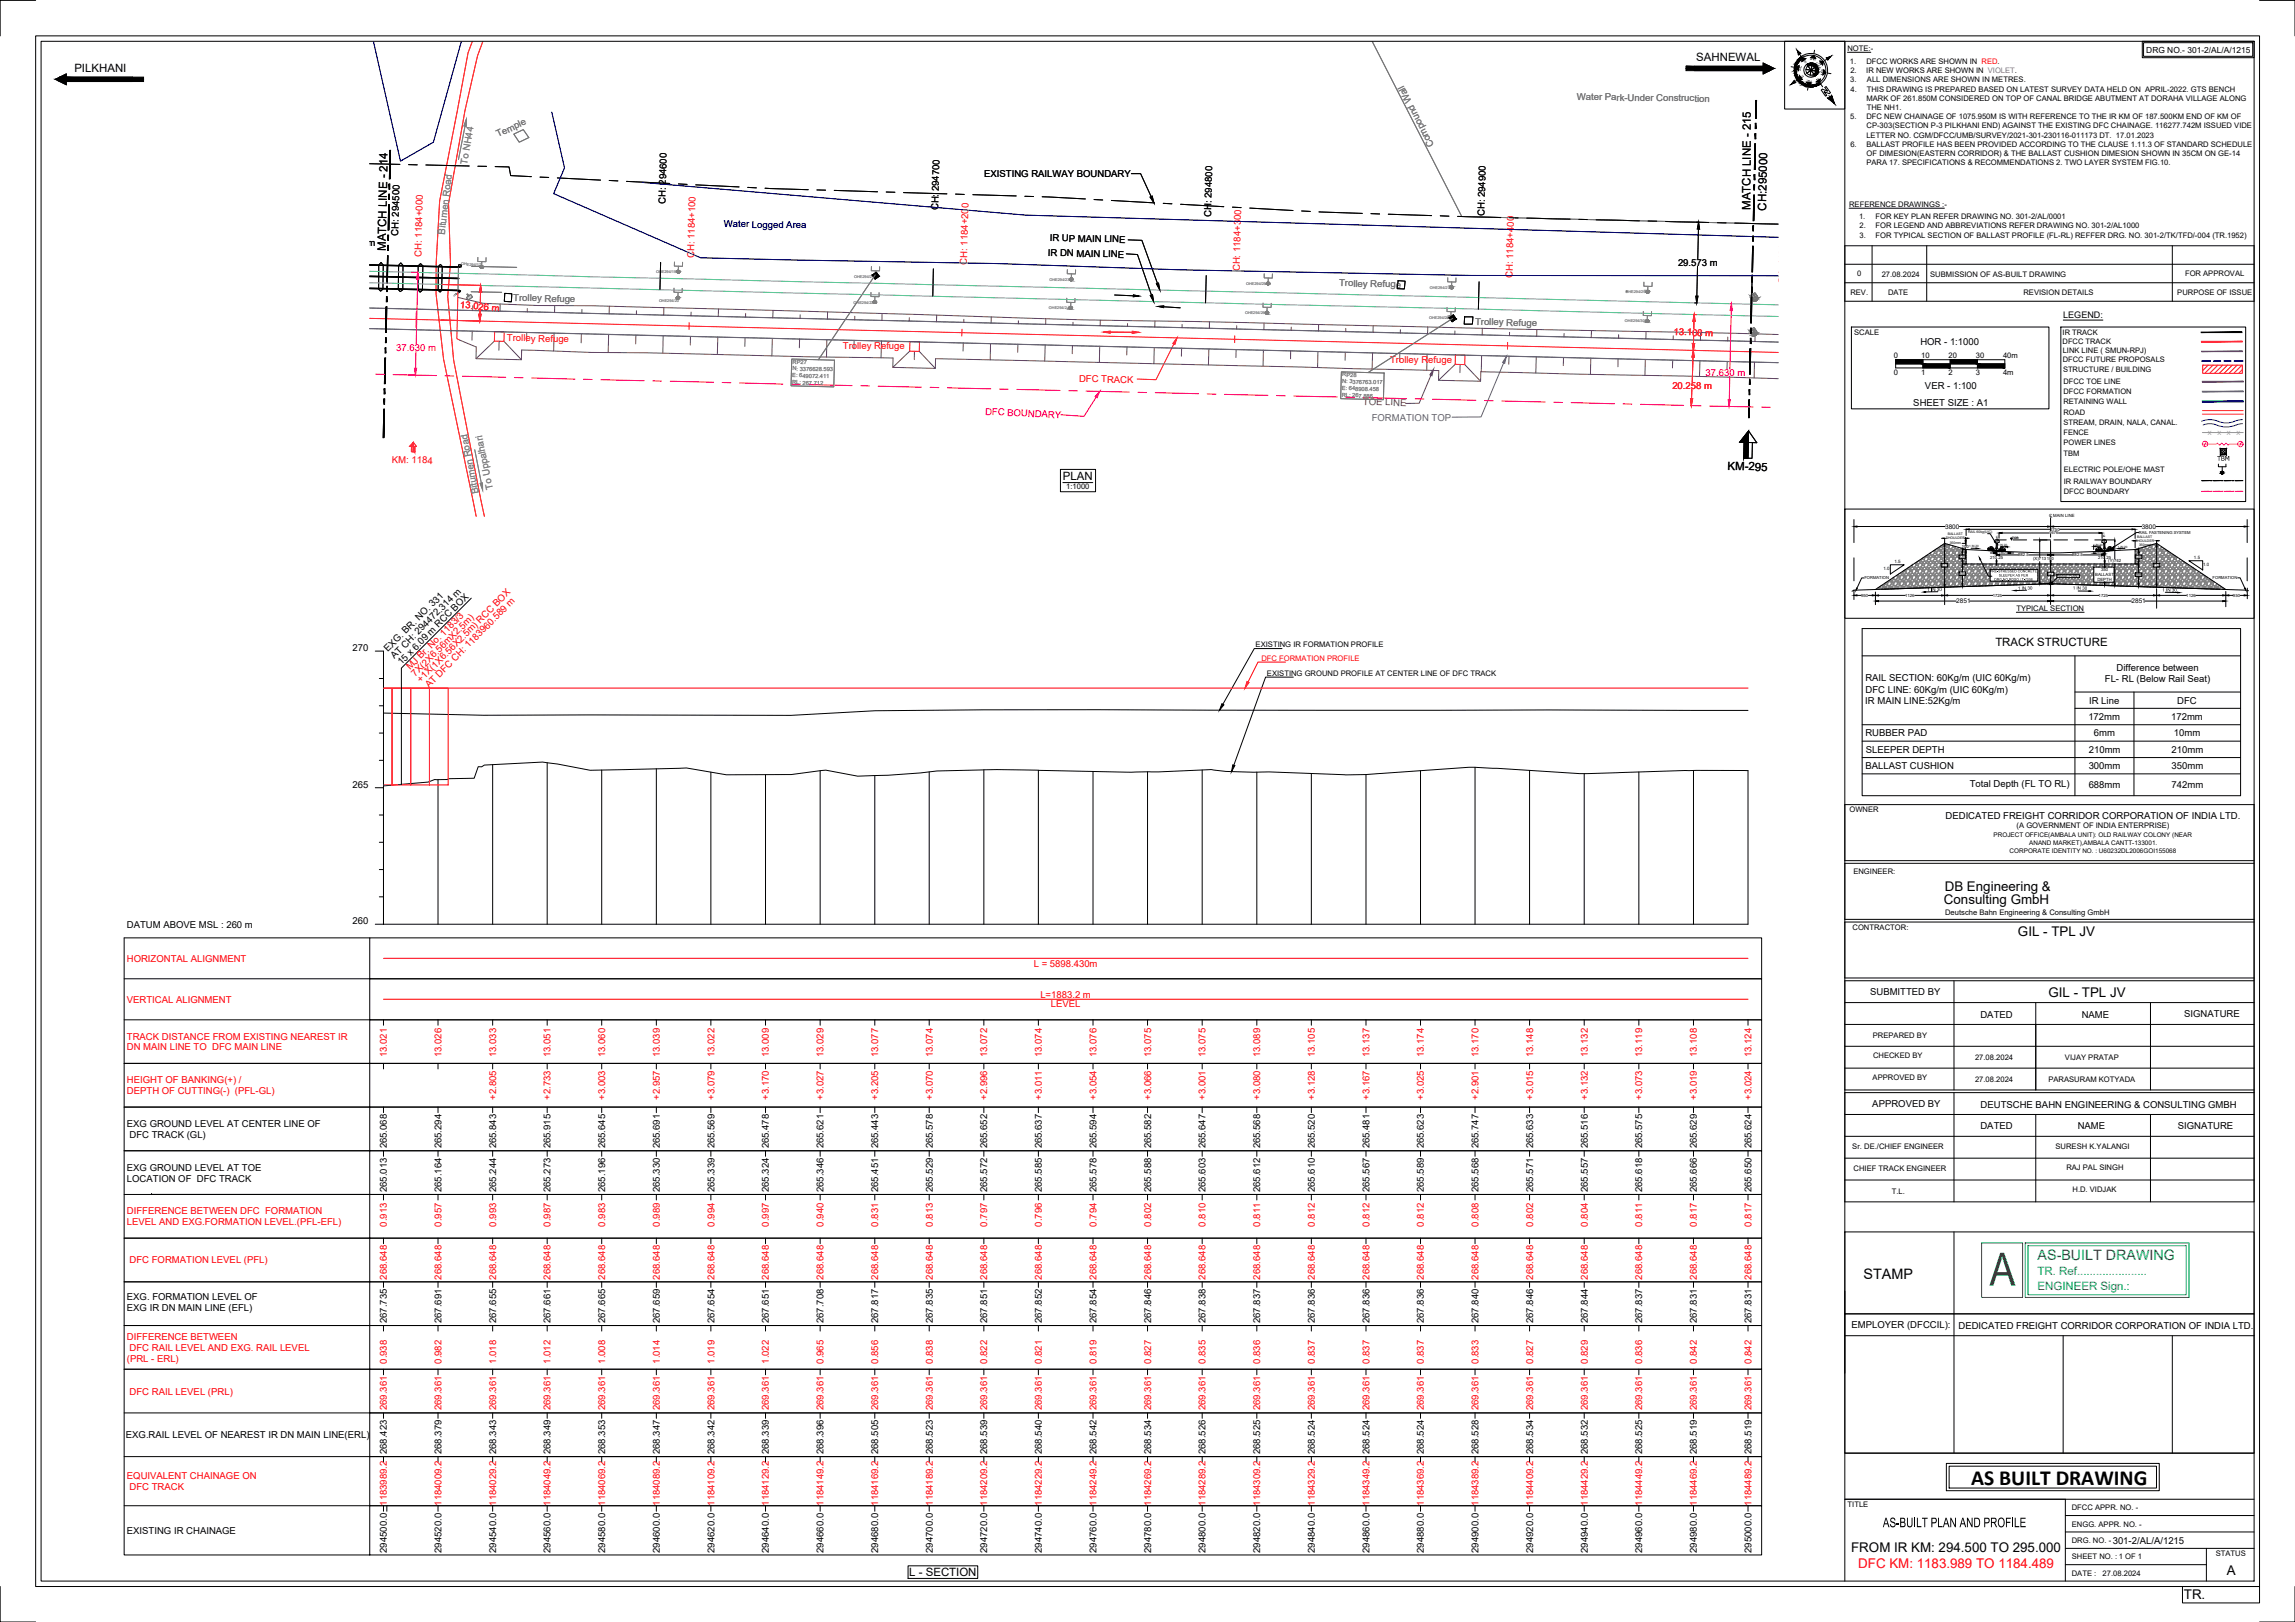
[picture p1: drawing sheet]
<svg xmlns="http://www.w3.org/2000/svg" width="841mm" height="594mm" viewBox="0 0 841 594" stroke-linecap="round" stroke-linejoin="round" font-family="sans-serif">
<defs><g id="words">
<text font-size="18.7" fill="#00b800" x="729.1" y="470.9">A</text>
<text font-size="7.9" x="722.4" y="543.7">AS BUILT DRAWING</text>
<text font-size="5.5" x="690" y="559.4">AS-BUILT PLAN AND PROFILE</text>
<text font-size="5.3" x="682.9" y="468.4">STAMP</text>
<text font-size="5.2" fill="#00b800" x="746.7" y="461.6">AS-BUILT DRAWING</text>
<g font-size="4.9">
<text x="712.7" y="326.4">DB Engineering &amp;</text>
<text x="712.4" y="331.2">Consulting GmbH</text>
<text x="739.5" y="342.8">GIL - TPL JV</text>
<text x="750.7" y="365.1">GIL - TPL JV</text>
<text x="678.4" y="568.5">FROM IR KM: 294.500 TO 295.000</text>
<text x="816" y="576.8">A</text>
<text x="800.3" y="585.7">TR.</text>
</g>
<text font-size="4.9" fill="#f00" x="681" y="574.4">DFC KM: 1183.989 TO 1184.489</text>
<g font-size="4.2">
<text x="621.6" y="22.4">SAHNEWAL</text>
<text x="27.2" y="26.3">PILKHANI</text>
<text x="641.5" y="76.8" transform="rotate(-90 641.5 76.8)">MATCH LINE - 215</text>
<text x="647.2" y="77.1" transform="rotate(-89 647.2 77.1)">CH:295000</text>
<text x="141.4" y="91.9" transform="rotate(-89 141.4 91.9)">MATCH LINE - 214</text>
<text x="633.1" y="172.1" transform="rotate(1 633.1 172.1)">KM-295</text>
<text x="389.5" y="175.9">PLAN</text>
<text x="731.2" y="236.7">TRACK STRUCTURE</text>
<text x="333.2" y="577.3">L - SECTION</text>
</g>
<g font-size="4.2" fill="#00b800">
<text x="746.7" y="467">TR. Ref......................</text>
<text x="746.7" y="472.4">ENGINEER Sign.:</text>
</g>
<g font-size="3.5" fill="#767676">
<text x="577.8" y="36.6" transform="rotate(1 577.8 36.6)">Water Park-Under Construction</text>
<text x="182.6" y="50.3" transform="rotate(-25 182.6 50.3)">Temple</text>
<text x="525.5" y="53.3" transform="rotate(-117 525.5 53.3)">Compound Wall</text>
<text x="490.7" y="104.8" transform="rotate(1 490.7 104.8)">Trolley Refuge</text>
<text x="188.1" y="110.2" transform="rotate(1 188.1 110.2)">Trolley Refuge</text>
<text x="540.5" y="119" transform="rotate(1 540.5 119)">Trolley Refuge</text>
</g>
<g font-size="3.5" fill="#808080">
<text x="171.2" y="60.3" transform="rotate(-80 171.2 60.3)">To NH44</text>
<text x="163" y="86" transform="rotate(-83 163 86)">Bitumen Road</text>
<text x="180.7" y="179" transform="rotate(-102 180.7 179)">To Uppalhari</text>
<text x="175.4" y="180.7" transform="rotate(-101 175.4 180.7)">Bitumen Road</text>
</g>
<g font-size="3.5">
<text x="360.7" y="65">EXISTING RAILWAY BOUNDARY</text>
<text x="243.9" y="74.6" transform="rotate(-89 243.9 74.6)">CH: 294600</text>
<text x="343.8" y="77" transform="rotate(-89 343.8 77)">CH: 294700</text>
<text x="443.8" y="79.4" transform="rotate(-89 443.8 79.4)">CH: 294800</text>
<text x="544" y="79.2" transform="rotate(-88 544 79.2)">CH: 294900</text>
<text x="146" y="86.3" transform="rotate(-89 146 86.3)">CH: 294500</text>
<text x="384.7" y="88.3" transform="rotate(1 384.7 88.3)">IR UP MAIN LINE</text>
<text x="123" y="90.1">39.377 m</text>
<text x="384" y="93.8" transform="rotate(1 384 93.8)">IR DN MAIN LINE</text>
<text x="614.9" y="97.4">29.573 m</text>
<text x="703.7" y="126.4">HOR - 1:1000</text>
<text x="705.4" y="142.5">VER - 1:100</text>
<text x="701.2" y="148.6">SHEET SIZE : A1</text>
<text x="129.2" y="238.5">270</text>
<text x="142.2" y="238.9" transform="rotate(-45 142.2 238.9)">EXG. BR. NO. 331</text>
<text x="144.6" y="241.4" transform="rotate(-45 144.6 241.4)">AT CH: 294472.314 m</text>
<text x="147.1" y="243.7" transform="rotate(-45 147.1 243.7)">15 x 6.09 m RCC BOX</text>
<text x="775.7" y="245.6">Difference between</text>
<text x="683.6" y="249.5">RAIL SECTION: 60Kg/m (UIC 60Kg/m)</text>
<text x="771.3" y="249.8">FL- RL (Below Rail Seat)</text>
<text x="683.5" y="258">IR MAIN LINE:52Kg/m</text>
<text x="683.6" y="253.7">DFC LINE: 60Kg/m (UIC 60Kg/m)</text>
<text x="765.6" y="257.7">IR Line</text>
<text x="797.9" y="257.7">DFC</text>
<text x="765.3" y="263.7">172mm</text>
<text x="795.6" y="263.7">172mm</text>
<text x="683.6" y="269.7">RUBBER PAD</text>
<text x="767.4" y="269.7">6mm</text>
<text x="796.6" y="269.7">10mm</text>
<text x="683.7" y="275.7">SLEEPER DEPTH</text>
<text x="765.5" y="275.7">210mm</text>
<text x="795.8" y="275.7">210mm</text>
<text x="683.6" y="281.7">BALLAST CUSHION</text>
<text x="765.4" y="281.7">300mm</text>
<text x="795.8" y="281.7">350mm</text>
<text x="129.2" y="288.5">265</text>
<text x="721.8" y="288.3">Total Depth (FL TO RL)</text>
<text x="765.4" y="288.7">688mm</text>
<text x="795.8" y="288.7">742mm</text>
<text x="713" y="299.8">DEDICATED FREIGHT CORRIDOR CORPORATION OF INDIA LTD.</text>
<text x="46.5" y="339.7">DATUM ABOVE MSL : 260 m</text>
<text x="129.2" y="338.5">260</text>
<text x="685.3" y="364.4">SUBMITTED BY</text>
<text x="725.7" y="372.7">DATED</text>
<text x="762.9" y="372.7">NAME</text>
<text x="800.4" y="372.6">SIGNATURE</text>
<text x="686.1" y="405.4">APPROVED BY</text>
<text x="725.8" y="405.7">DEUTSCHE BAHN ENGINEERING &amp; CONSULTING GMBH</text>
<text x="46.5" y="412.8">EXG GROUND LEVEL AT CENTER LINE OF</text>
<text x="725.7" y="413.7">DATED</text>
<text x="761.4" y="413.7">NAME</text>
<text x="798.1" y="413.6">SIGNATURE</text>
<text x="47.5" y="416.7">DFC TRACK (GL)</text>
<text x="141.8" y="420.6" transform="rotate(-90 141.8 420.6)">265.068</text>
<text x="161.8" y="420.6" transform="rotate(-90 161.8 420.6)">265.294</text>
<text x="181.8" y="420.6" transform="rotate(-90 181.8 420.6)">265.843</text>
<text x="201.8" y="420.6" transform="rotate(-90 201.8 420.6)">265.915</text>
<text x="221.8" y="420.6" transform="rotate(-90 221.8 420.6)">265.645</text>
<text x="241.8" y="420.6" transform="rotate(-90 241.8 420.6)">265.691</text>
<text x="261.8" y="420.6" transform="rotate(-90 261.8 420.6)">265.569</text>
<text x="281.8" y="420.6" transform="rotate(-90 281.8 420.6)">265.478</text>
<text x="301.8" y="420.6" transform="rotate(-90 301.8 420.6)">265.621</text>
<text x="321.8" y="420.6" transform="rotate(-90 321.8 420.6)">265.443</text>
<text x="341.8" y="420.6" transform="rotate(-90 341.8 420.6)">265.578</text>
<text x="361.8" y="420.6" transform="rotate(-90 361.8 420.6)">265.652</text>
<text x="381.8" y="420.6" transform="rotate(-90 381.8 420.6)">265.637</text>
<text x="401.8" y="420.6" transform="rotate(-90 401.8 420.6)">265.594</text>
<text x="421.8" y="420.6" transform="rotate(-90 421.8 420.6)">265.582</text>
<text x="441.8" y="420.6" transform="rotate(-90 441.8 420.6)">265.647</text>
<text x="461.8" y="420.6" transform="rotate(-90 461.8 420.6)">265.568</text>
<text x="481.8" y="420.6" transform="rotate(-90 481.8 420.6)">265.520</text>
<text x="501.8" y="420.6" transform="rotate(-90 501.8 420.6)">265.481</text>
<text x="521.8" y="420.6" transform="rotate(-90 521.8 420.6)">265.623</text>
<text x="541.8" y="420.6" transform="rotate(-90 541.8 420.6)">265.747</text>
<text x="561.8" y="420.6" transform="rotate(-90 561.8 420.6)">265.633</text>
<text x="581.8" y="420.6" transform="rotate(-90 581.8 420.6)">265.516</text>
<text x="601.8" y="420.6" transform="rotate(-90 601.8 420.6)">265.575</text>
<text x="621.8" y="420.6" transform="rotate(-90 621.8 420.6)">265.629</text>
<text x="641.8" y="420.6" transform="rotate(-90 641.8 420.6)">265.624</text>
<text x="46.5" y="428.8">EXG GROUND LEVEL AT TOE</text>
<text x="46.5" y="432.7">LOCATION OF DFC TRACK</text>
<text x="141.8" y="436.6" transform="rotate(-90 141.8 436.6)">265.013</text>
<text x="161.8" y="436.6" transform="rotate(-90 161.8 436.6)">265.164</text>
<text x="181.8" y="436.6" transform="rotate(-90 181.8 436.6)">265.244</text>
<text x="201.8" y="436.6" transform="rotate(-90 201.8 436.6)">265.273</text>
<text x="221.8" y="436.6" transform="rotate(-90 221.8 436.6)">265.196</text>
<text x="241.8" y="436.6" transform="rotate(-90 241.8 436.6)">265.330</text>
<text x="261.8" y="436.6" transform="rotate(-90 261.8 436.6)">265.339</text>
<text x="281.8" y="436.6" transform="rotate(-90 281.8 436.6)">265.324</text>
<text x="301.8" y="436.6" transform="rotate(-90 301.8 436.6)">265.346</text>
<text x="321.8" y="436.6" transform="rotate(-90 321.8 436.6)">265.451</text>
<text x="341.8" y="436.6" transform="rotate(-90 341.8 436.6)">265.529</text>
<text x="361.8" y="436.6" transform="rotate(-90 361.8 436.6)">265.572</text>
<text x="381.8" y="436.6" transform="rotate(-90 381.8 436.6)">265.585</text>
<text x="401.8" y="436.6" transform="rotate(-90 401.8 436.6)">265.578</text>
<text x="421.8" y="436.6" transform="rotate(-90 421.8 436.6)">265.588</text>
<text x="441.8" y="436.6" transform="rotate(-90 441.8 436.6)">265.603</text>
<text x="461.8" y="436.6" transform="rotate(-90 461.8 436.6)">265.612</text>
<text x="481.8" y="436.6" transform="rotate(-90 481.8 436.6)">265.610</text>
<text x="501.8" y="436.6" transform="rotate(-90 501.8 436.6)">265.567</text>
<text x="521.8" y="436.6" transform="rotate(-90 521.8 436.6)">265.589</text>
<text x="541.8" y="436.6" transform="rotate(-90 541.8 436.6)">265.568</text>
<text x="561.8" y="436.6" transform="rotate(-90 561.8 436.6)">265.571</text>
<text x="581.8" y="436.6" transform="rotate(-90 581.8 436.6)">265.557</text>
<text x="601.8" y="436.6" transform="rotate(-90 601.8 436.6)">265.618</text>
<text x="621.8" y="436.6" transform="rotate(-90 621.8 436.6)">265.666</text>
<text x="641.8" y="436.6" transform="rotate(-90 641.8 436.6)">265.650</text>
<text x="46.5" y="476.3">EXG. FORMATION LEVEL OF</text>
<text x="46.5" y="480.2">EXG IR DN MAIN LINE (EFL)</text>
<text x="141.8" y="484.6" transform="rotate(-90 141.8 484.6)">267.735</text>
<text x="161.8" y="484.6" transform="rotate(-90 161.8 484.6)">267.691</text>
<text x="181.8" y="484.6" transform="rotate(-90 181.8 484.6)">267.655</text>
<text x="201.8" y="484.6" transform="rotate(-90 201.8 484.6)">267.661</text>
<text x="221.8" y="484.6" transform="rotate(-90 221.8 484.6)">267.665</text>
<text x="241.8" y="484.6" transform="rotate(-90 241.8 484.6)">267.659</text>
<text x="261.8" y="484.6" transform="rotate(-90 261.8 484.6)">267.654</text>
<text x="281.8" y="484.6" transform="rotate(-90 281.8 484.6)">267.651</text>
<text x="301.8" y="484.6" transform="rotate(-90 301.8 484.6)">267.708</text>
<text x="321.8" y="484.6" transform="rotate(-90 321.8 484.6)">267.817</text>
<text x="341.8" y="484.6" transform="rotate(-90 341.8 484.6)">267.835</text>
<text x="361.8" y="484.6" transform="rotate(-90 361.8 484.6)">267.851</text>
<text x="381.8" y="484.6" transform="rotate(-90 381.8 484.6)">267.852</text>
<text x="401.8" y="484.6" transform="rotate(-90 401.8 484.6)">267.854</text>
<text x="421.8" y="484.6" transform="rotate(-90 421.8 484.6)">267.846</text>
<text x="441.8" y="484.6" transform="rotate(-90 441.8 484.6)">267.838</text>
<text x="461.8" y="484.6" transform="rotate(-90 461.8 484.6)">267.837</text>
<text x="481.8" y="484.6" transform="rotate(-90 481.8 484.6)">267.836</text>
<text x="501.8" y="484.6" transform="rotate(-90 501.8 484.6)">267.836</text>
<text x="521.8" y="484.6" transform="rotate(-90 521.8 484.6)">267.836</text>
<text x="541.8" y="484.6" transform="rotate(-90 541.8 484.6)">267.840</text>
<text x="561.8" y="484.6" transform="rotate(-90 561.8 484.6)">267.846</text>
<text x="581.8" y="484.6" transform="rotate(-90 581.8 484.6)">267.844</text>
<text x="601.8" y="484.6" transform="rotate(-90 601.8 484.6)">267.837</text>
<text x="621.8" y="484.6" transform="rotate(-90 621.8 484.6)">267.831</text>
<text x="641.8" y="484.6" transform="rotate(-90 641.8 484.6)">267.831</text>
<text x="678.5" y="486.3">EMPLOYER (DFCCIL):</text>
<text x="717.7" y="486.6">DEDICATED FREIGHT CORRIDOR CORPORATION OF INDIA LTD.</text>
<text x="46.1" y="526.8">EXG.RAIL LEVEL OF NEAREST IR DN MAIN LINE(ERL)</text>
<text x="141.8" y="532.7" transform="rotate(-90 141.8 532.7)">268.423</text>
<text x="161.8" y="532.7" transform="rotate(-90 161.8 532.7)">268.379</text>
<text x="181.8" y="532.7" transform="rotate(-90 181.8 532.7)">268.343</text>
<text x="201.8" y="532.7" transform="rotate(-90 201.8 532.7)">268.349</text>
<text x="221.8" y="532.7" transform="rotate(-90 221.8 532.7)">268.353</text>
<text x="241.8" y="532.7" transform="rotate(-90 241.8 532.7)">268.347</text>
<text x="261.8" y="532.7" transform="rotate(-90 261.8 532.7)">268.342</text>
<text x="281.8" y="532.7" transform="rotate(-90 281.8 532.7)">268.339</text>
<text x="301.8" y="532.7" transform="rotate(-90 301.8 532.7)">268.396</text>
<text x="321.8" y="532.7" transform="rotate(-90 321.8 532.7)">268.505</text>
<text x="341.8" y="532.7" transform="rotate(-90 341.8 532.7)">268.523</text>
<text x="361.8" y="532.7" transform="rotate(-90 361.8 532.7)">268.539</text>
<text x="381.8" y="532.7" transform="rotate(-90 381.8 532.7)">268.540</text>
<text x="401.8" y="532.7" transform="rotate(-90 401.8 532.7)">268.542</text>
<text x="421.8" y="532.7" transform="rotate(-90 421.8 532.7)">268.534</text>
<text x="441.8" y="532.7" transform="rotate(-90 441.8 532.7)">268.526</text>
<text x="461.8" y="532.7" transform="rotate(-90 461.8 532.7)">268.525</text>
<text x="481.8" y="532.7" transform="rotate(-90 481.8 532.7)">268.524</text>
<text x="501.8" y="532.7" transform="rotate(-90 501.8 532.7)">268.524</text>
<text x="521.8" y="532.7" transform="rotate(-90 521.8 532.7)">268.524</text>
<text x="541.8" y="532.7" transform="rotate(-90 541.8 532.7)">268.528</text>
<text x="561.8" y="532.7" transform="rotate(-90 561.8 532.7)">268.534</text>
<text x="581.8" y="532.7" transform="rotate(-90 581.8 532.7)">268.532</text>
<text x="601.8" y="532.7" transform="rotate(-90 601.8 532.7)">268.525</text>
<text x="621.8" y="532.7" transform="rotate(-90 621.8 532.7)">268.519</text>
<text x="641.8" y="532.7" transform="rotate(-90 641.8 532.7)">268.519</text>
<text x="46.5" y="561.8">EXISTING IR CHAINAGE</text>
<text x="141.8" y="568.8" transform="rotate(-90 141.8 568.8)">294500.0</text>
<text x="161.7" y="568.8" transform="rotate(-90 161.7 568.8)">294520.0</text>
<text x="181.8" y="568.8" transform="rotate(-90 181.8 568.8)">294540.0</text>
<text x="201.7" y="568.8" transform="rotate(-90 201.7 568.8)">294560.0</text>
<text x="221.8" y="568.8" transform="rotate(-90 221.8 568.8)">294580.0</text>
<text x="241.8" y="568.8" transform="rotate(-90 241.8 568.8)">294600.0</text>
<text x="261.8" y="568.8" transform="rotate(-90 261.8 568.8)">294620.0</text>
<text x="281.8" y="568.8" transform="rotate(-90 281.8 568.8)">294640.0</text>
<text x="301.8" y="568.8" transform="rotate(-90 301.8 568.8)">294660.0</text>
<text x="321.8" y="568.8" transform="rotate(-90 321.8 568.8)">294680.0</text>
<text x="341.8" y="568.8" transform="rotate(-90 341.8 568.8)">294700.0</text>
<text x="361.8" y="568.8" transform="rotate(-90 361.8 568.8)">294720.0</text>
<text x="381.8" y="568.8" transform="rotate(-90 381.8 568.8)">294740.0</text>
<text x="401.8" y="568.8" transform="rotate(-90 401.8 568.8)">294760.0</text>
<text x="421.8" y="568.8" transform="rotate(-90 421.8 568.8)">294780.0</text>
<text x="441.8" y="568.8" transform="rotate(-90 441.8 568.8)">294800.0</text>
<text x="461.8" y="568.8" transform="rotate(-90 461.8 568.8)">294820.0</text>
<text x="481.8" y="568.8" transform="rotate(-90 481.8 568.8)">294840.0</text>
<text x="501.8" y="568.8" transform="rotate(-90 501.8 568.8)">294860.0</text>
<text x="521.8" y="568.8" transform="rotate(-90 521.8 568.8)">294880.0</text>
<text x="541.8" y="568.8" transform="rotate(-90 541.8 568.8)">294900.0</text>
<text x="561.8" y="568.8" transform="rotate(-90 561.8 568.8)">294920.0</text>
<text x="581.8" y="568.8" transform="rotate(-90 581.8 568.8)">294940.0</text>
<text x="601.8" y="568.8" transform="rotate(-90 601.8 568.8)">294960.0</text>
<text x="621.8" y="568.8" transform="rotate(-90 621.8 568.8)">294980.0</text>
<text x="641.8" y="568.8" transform="rotate(-90 641.8 568.8)">295000.0</text>
<text x="774.2" y="565.3">301-2/AL/A/1215</text>
</g>
<text font-size="3.5" fill="#00f" x="265.2" y="83.2" transform="rotate(1 265.2 83.2)">Water Logged Area</text>
<g font-size="3.5" fill="#f00">
<text x="154.4" y="94" transform="rotate(-89 154.4 94)">CH: 1184+000</text>
<text x="254.4" y="94.5" transform="rotate(-89 254.4 94.5)">CH: 1184+100</text>
<text x="354.4" y="97" transform="rotate(-89 354.4 97)">CH: 1184+200</text>
<text x="454.3" y="99.4" transform="rotate(-89 454.3 99.4)">CH: 1184+300</text>
<text x="554.3" y="101.8" transform="rotate(-89 554.3 101.8)">CH: 1184+400</text>
<text x="654.3" y="104.2" transform="rotate(-89 654.3 104.2)">CH: 1184+500</text>
<text x="168.5" y="112.8" transform="rotate(5 168.5 112.8)">13.026 m</text>
<text x="185.8" y="124.9" transform="rotate(1 185.8 124.9)">Trolley Refuge</text>
<text x="613.3" y="122.6" transform="rotate(3 613.3 122.6)">13.108 m</text>
<text x="308.9" y="127.9">Trolley Refuge</text>
<text x="509.4" y="132.9">Trolley Refuge</text>
<text x="395.4" y="140.1">DFC TRACK</text>
<text x="612.8" y="142.6">20.258 m</text>
<text x="143.6" y="169.4" transform="rotate(1 143.6 169.4)">KM: 1184</text>
<text x="150.3" y="245.5" transform="rotate(-45 150.3 245.5)">MJ Br. No. 1183/3</text>
<text x="152.2" y="248" transform="rotate(-45 152.2 248)">7X(2X6.56mX2.5m)</text>
<text x="154.2" y="250.2" transform="rotate(-45 154.2 250.2)">+1X(1X6.56X2.5m) RCC BOX</text>
<text x="157.2" y="252" transform="rotate(-45 157.2 252)">AT DFC CH: 1183960.589 m</text>
<text x="46.5" y="352.3">HORIZONTAL ALIGNMENT</text>
<text x="378.8" y="354.3">L = 5898.430m</text>
<text x="381.2" y="365.5">L=1883.2 m</text>
<text x="46.5" y="367.3">VERTICAL ALIGNMENT</text>
<text x="385" y="369">LEVEL</text>
<text x="46.5" y="380.8">TRACK DISTANCE FROM EXISTING NEAREST IR</text>
<text x="46.5" y="384.7">DN MAIN LINE TO DFC MAIN LINE</text>
<text x="141.8" y="387.2" transform="rotate(-90 141.8 387.2)">13.021</text>
<text x="161.8" y="387.2" transform="rotate(-90 161.8 387.2)">13.026</text>
<text x="181.8" y="387.2" transform="rotate(-90 181.8 387.2)">13.033</text>
<text x="201.8" y="387.2" transform="rotate(-90 201.8 387.2)">13.051</text>
<text x="221.8" y="387.2" transform="rotate(-90 221.8 387.2)">13.060</text>
<text x="241.8" y="387.2" transform="rotate(-90 241.8 387.2)">13.039</text>
<text x="261.8" y="387.2" transform="rotate(-90 261.8 387.2)">13.022</text>
<text x="281.8" y="387.2" transform="rotate(-90 281.8 387.2)">13.009</text>
<text x="301.8" y="387.2" transform="rotate(-90 301.8 387.2)">13.029</text>
<text x="321.8" y="387.2" transform="rotate(-90 321.8 387.2)">13.077</text>
<text x="341.8" y="387.2" transform="rotate(-90 341.8 387.2)">13.074</text>
<text x="361.8" y="387.2" transform="rotate(-90 361.8 387.2)">13.072</text>
<text x="381.8" y="387.2" transform="rotate(-90 381.8 387.2)">13.074</text>
<text x="401.8" y="387.2" transform="rotate(-90 401.8 387.2)">13.076</text>
<text x="421.8" y="387.2" transform="rotate(-90 421.8 387.2)">13.075</text>
<text x="441.8" y="387.2" transform="rotate(-90 441.8 387.2)">13.075</text>
<text x="461.8" y="387.2" transform="rotate(-90 461.8 387.2)">13.089</text>
<text x="481.8" y="387.2" transform="rotate(-90 481.8 387.2)">13.105</text>
<text x="501.8" y="387.2" transform="rotate(-90 501.8 387.2)">13.137</text>
<text x="521.8" y="387.2" transform="rotate(-90 521.8 387.2)">13.174</text>
<text x="541.8" y="387.2" transform="rotate(-90 541.8 387.2)">13.170</text>
<text x="561.8" y="387.2" transform="rotate(-90 561.8 387.2)">13.148</text>
<text x="581.8" y="387.2" transform="rotate(-90 581.8 387.2)">13.132</text>
<text x="601.8" y="387.2" transform="rotate(-90 601.8 387.2)">13.119</text>
<text x="621.8" y="387.2" transform="rotate(-90 621.8 387.2)">13.108</text>
<text x="641.8" y="387.2" transform="rotate(-90 641.8 387.2)">13.124</text>
<text x="46.5" y="396.8">HEIGHT OF BANKING(+) /</text>
<text x="46.5" y="400.7">DEPTH OF CUTTING(-) (PFL-GL)</text>
<text x="181.8" y="402.8" transform="rotate(-90 181.8 402.8)">+2.805</text>
<text x="201.8" y="402.8" transform="rotate(-90 201.8 402.8)">+2.733</text>
<text x="221.8" y="402.8" transform="rotate(-90 221.8 402.8)">+3.003</text>
<text x="241.8" y="402.8" transform="rotate(-90 241.8 402.8)">+2.957</text>
<text x="261.8" y="402.8" transform="rotate(-90 261.8 402.8)">+3.079</text>
<text x="281.8" y="402.8" transform="rotate(-90 281.8 402.8)">+3.170</text>
<text x="301.8" y="402.8" transform="rotate(-90 301.8 402.8)">+3.027</text>
<text x="321.8" y="402.8" transform="rotate(-90 321.8 402.8)">+3.205</text>
<text x="341.8" y="402.8" transform="rotate(-90 341.8 402.8)">+3.070</text>
<text x="361.8" y="402.8" transform="rotate(-90 361.8 402.8)">+2.996</text>
<text x="381.8" y="402.8" transform="rotate(-90 381.8 402.8)">+3.011</text>
<text x="401.8" y="402.8" transform="rotate(-90 401.8 402.8)">+3.054</text>
<text x="421.8" y="402.8" transform="rotate(-90 421.8 402.8)">+3.066</text>
<text x="441.8" y="402.8" transform="rotate(-90 441.8 402.8)">+3.001</text>
<text x="461.8" y="402.8" transform="rotate(-90 461.8 402.8)">+3.080</text>
<text x="481.8" y="402.8" transform="rotate(-90 481.8 402.8)">+3.128</text>
<text x="501.8" y="402.8" transform="rotate(-90 501.8 402.8)">+3.167</text>
<text x="521.8" y="402.8" transform="rotate(-90 521.8 402.8)">+3.025</text>
<text x="541.8" y="402.8" transform="rotate(-90 541.8 402.8)">+2.901</text>
<text x="561.8" y="402.8" transform="rotate(-90 561.8 402.8)">+3.015</text>
<text x="581.8" y="402.8" transform="rotate(-90 581.8 402.8)">+3.132</text>
<text x="601.8" y="402.8" transform="rotate(-90 601.8 402.8)">+3.073</text>
<text x="621.8" y="402.8" transform="rotate(-90 621.8 402.8)">+3.019</text>
<text x="641.8" y="402.8" transform="rotate(-90 641.8 402.8)">+3.024</text>
<text x="46.5" y="444.8">DIFFERENCE BETWEEN DFC FORMATION</text>
<text x="46.5" y="448.7">LEVEL AND EXG.FORMATION LEVEL.(PFL-EFL)</text>
<text x="141.8" y="449.3" transform="rotate(-90 141.8 449.3)">0.913</text>
<text x="161.8" y="449.3" transform="rotate(-90 161.8 449.3)">0.957</text>
<text x="181.8" y="449.3" transform="rotate(-90 181.8 449.3)">0.993</text>
<text x="201.8" y="449.3" transform="rotate(-90 201.8 449.3)">0.987</text>
<text x="221.8" y="449.3" transform="rotate(-90 221.8 449.3)">0.983</text>
<text x="241.8" y="449.3" transform="rotate(-90 241.8 449.3)">0.989</text>
<text x="261.8" y="449.3" transform="rotate(-90 261.8 449.3)">0.994</text>
<text x="281.8" y="449.3" transform="rotate(-90 281.8 449.3)">0.997</text>
<text x="301.8" y="449.3" transform="rotate(-90 301.8 449.3)">0.940</text>
<text x="321.8" y="449.3" transform="rotate(-90 321.8 449.3)">0.831</text>
<text x="341.8" y="449.3" transform="rotate(-90 341.8 449.3)">0.813</text>
<text x="361.8" y="449.3" transform="rotate(-90 361.8 449.3)">0.797</text>
<text x="381.8" y="449.3" transform="rotate(-90 381.8 449.3)">0.796</text>
<text x="401.8" y="449.3" transform="rotate(-90 401.8 449.3)">0.794</text>
<text x="421.8" y="449.3" transform="rotate(-90 421.8 449.3)">0.802</text>
<text x="441.8" y="449.3" transform="rotate(-90 441.8 449.3)">0.810</text>
<text x="461.8" y="449.3" transform="rotate(-90 461.8 449.3)">0.811</text>
<text x="481.8" y="449.3" transform="rotate(-90 481.8 449.3)">0.812</text>
<text x="501.8" y="449.3" transform="rotate(-90 501.8 449.3)">0.812</text>
<text x="521.8" y="449.3" transform="rotate(-90 521.8 449.3)">0.812</text>
<text x="541.8" y="449.3" transform="rotate(-90 541.8 449.3)">0.808</text>
<text x="561.8" y="449.3" transform="rotate(-90 561.8 449.3)">0.802</text>
<text x="581.8" y="449.3" transform="rotate(-90 581.8 449.3)">0.804</text>
<text x="601.8" y="449.3" transform="rotate(-90 601.8 449.3)">0.811</text>
<text x="621.8" y="449.3" transform="rotate(-90 621.8 449.3)">0.817</text>
<text x="641.8" y="449.3" transform="rotate(-90 641.8 449.3)">0.817</text>
<text x="47.5" y="462.8">DFC FORMATION LEVEL (PFL)</text>
<text x="141.8" y="468.6" transform="rotate(-90 141.8 468.6)">268.648</text>
<text x="161.8" y="468.6" transform="rotate(-90 161.8 468.6)">268.648</text>
<text x="181.8" y="468.6" transform="rotate(-90 181.8 468.6)">268.648</text>
<text x="201.8" y="468.6" transform="rotate(-90 201.8 468.6)">268.648</text>
<text x="221.8" y="468.6" transform="rotate(-90 221.8 468.6)">268.648</text>
<text x="241.8" y="468.6" transform="rotate(-90 241.8 468.6)">268.648</text>
<text x="261.8" y="468.6" transform="rotate(-90 261.8 468.6)">268.648</text>
<text x="281.8" y="468.6" transform="rotate(-90 281.8 468.6)">268.648</text>
<text x="301.8" y="468.6" transform="rotate(-90 301.8 468.6)">268.648</text>
<text x="321.8" y="468.6" transform="rotate(-90 321.8 468.6)">268.648</text>
<text x="341.8" y="468.6" transform="rotate(-90 341.8 468.6)">268.648</text>
<text x="361.8" y="468.6" transform="rotate(-90 361.8 468.6)">268.648</text>
<text x="381.8" y="468.6" transform="rotate(-90 381.8 468.6)">268.648</text>
<text x="401.8" y="468.6" transform="rotate(-90 401.8 468.6)">268.648</text>
<text x="421.8" y="468.6" transform="rotate(-90 421.8 468.6)">268.648</text>
<text x="441.8" y="468.6" transform="rotate(-90 441.8 468.6)">268.648</text>
<text x="461.8" y="468.6" transform="rotate(-90 461.8 468.6)">268.648</text>
<text x="481.8" y="468.6" transform="rotate(-90 481.8 468.6)">268.648</text>
<text x="501.8" y="468.6" transform="rotate(-90 501.8 468.6)">268.648</text>
<text x="521.8" y="468.6" transform="rotate(-90 521.8 468.6)">268.648</text>
<text x="541.8" y="468.6" transform="rotate(-90 541.8 468.6)">268.648</text>
<text x="561.8" y="468.6" transform="rotate(-90 561.8 468.6)">268.648</text>
<text x="581.8" y="468.6" transform="rotate(-90 581.8 468.6)">268.648</text>
<text x="601.8" y="468.6" transform="rotate(-90 601.8 468.6)">268.648</text>
<text x="621.8" y="468.6" transform="rotate(-90 621.8 468.6)">268.648</text>
<text x="641.8" y="468.6" transform="rotate(-90 641.8 468.6)">268.648</text>
<text x="46.5" y="490.7">DIFFERENCE BETWEEN</text>
<text x="47.5" y="494.8">DFC RAIL LEVEL AND EXG. RAIL LEVEL</text>
<text x="46.5" y="498.7">(PRL - ERL)</text>
<text x="141.8" y="499.5" transform="rotate(-90 141.8 499.5)">0.938</text>
<text x="161.8" y="499.5" transform="rotate(-90 161.8 499.5)">0.982</text>
<text x="181.8" y="499.5" transform="rotate(-90 181.8 499.5)">1.018</text>
<text x="201.8" y="499.5" transform="rotate(-90 201.8 499.5)">1.012</text>
<text x="221.8" y="499.5" transform="rotate(-90 221.8 499.5)">1.008</text>
<text x="241.8" y="499.5" transform="rotate(-90 241.8 499.5)">1.014</text>
<text x="261.8" y="499.5" transform="rotate(-90 261.8 499.5)">1.019</text>
<text x="281.8" y="499.5" transform="rotate(-90 281.8 499.5)">1.022</text>
<text x="301.8" y="499.5" transform="rotate(-90 301.8 499.5)">0.965</text>
<text x="321.8" y="499.5" transform="rotate(-90 321.8 499.5)">0.856</text>
<text x="341.8" y="499.5" transform="rotate(-90 341.8 499.5)">0.838</text>
<text x="361.8" y="499.5" transform="rotate(-90 361.8 499.5)">0.822</text>
<text x="381.8" y="499.5" transform="rotate(-90 381.8 499.5)">0.821</text>
<text x="401.8" y="499.5" transform="rotate(-90 401.8 499.5)">0.819</text>
<text x="421.8" y="499.5" transform="rotate(-90 421.8 499.5)">0.827</text>
<text x="441.8" y="499.5" transform="rotate(-90 441.8 499.5)">0.835</text>
<text x="461.8" y="499.5" transform="rotate(-90 461.8 499.5)">0.836</text>
<text x="481.8" y="499.5" transform="rotate(-90 481.8 499.5)">0.837</text>
<text x="501.8" y="499.5" transform="rotate(-90 501.8 499.5)">0.837</text>
<text x="521.8" y="499.5" transform="rotate(-90 521.8 499.5)">0.837</text>
<text x="541.8" y="499.5" transform="rotate(-90 541.8 499.5)">0.833</text>
<text x="561.8" y="499.5" transform="rotate(-90 561.8 499.5)">0.827</text>
<text x="581.8" y="499.5" transform="rotate(-90 581.8 499.5)">0.829</text>
<text x="601.8" y="499.5" transform="rotate(-90 601.8 499.5)">0.836</text>
<text x="621.8" y="499.5" transform="rotate(-90 621.8 499.5)">0.842</text>
<text x="641.8" y="499.5" transform="rotate(-90 641.8 499.5)">0.842</text>
<text x="47.5" y="510.8">DFC RAIL LEVEL (PRL)</text>
<text x="141.8" y="516.5" transform="rotate(-90 141.8 516.5)">269.361</text>
<text x="161.8" y="516.5" transform="rotate(-90 161.8 516.5)">269.361</text>
<text x="181.8" y="516.5" transform="rotate(-90 181.8 516.5)">269.361</text>
<text x="201.8" y="516.5" transform="rotate(-90 201.8 516.5)">269.361</text>
<text x="221.8" y="516.5" transform="rotate(-90 221.8 516.5)">269.361</text>
<text x="241.8" y="516.5" transform="rotate(-90 241.8 516.5)">269.361</text>
<text x="261.8" y="516.5" transform="rotate(-90 261.8 516.5)">269.361</text>
<text x="281.8" y="516.5" transform="rotate(-90 281.8 516.5)">269.361</text>
<text x="301.8" y="516.5" transform="rotate(-90 301.8 516.5)">269.361</text>
<text x="321.8" y="516.5" transform="rotate(-90 321.8 516.5)">269.361</text>
<text x="341.8" y="516.5" transform="rotate(-90 341.8 516.5)">269.361</text>
<text x="361.8" y="516.5" transform="rotate(-90 361.8 516.5)">269.361</text>
<text x="381.8" y="516.5" transform="rotate(-90 381.8 516.5)">269.361</text>
<text x="401.8" y="516.5" transform="rotate(-90 401.8 516.5)">269.361</text>
<text x="421.8" y="516.5" transform="rotate(-90 421.8 516.5)">269.361</text>
<text x="441.8" y="516.5" transform="rotate(-90 441.8 516.5)">269.361</text>
<text x="461.8" y="516.5" transform="rotate(-90 461.8 516.5)">269.361</text>
<text x="481.8" y="516.5" transform="rotate(-90 481.8 516.5)">269.361</text>
<text x="501.8" y="516.5" transform="rotate(-90 501.8 516.5)">269.361</text>
<text x="521.8" y="516.5" transform="rotate(-90 521.8 516.5)">269.361</text>
<text x="541.8" y="516.5" transform="rotate(-90 541.8 516.5)">269.361</text>
<text x="561.8" y="516.5" transform="rotate(-90 561.8 516.5)">269.361</text>
<text x="581.8" y="516.5" transform="rotate(-90 581.8 516.5)">269.361</text>
<text x="601.8" y="516.5" transform="rotate(-90 601.8 516.5)">269.361</text>
<text x="621.8" y="516.5" transform="rotate(-90 621.8 516.5)">269.361</text>
<text x="641.8" y="516.5" transform="rotate(-90 641.8 516.5)">269.361</text>
<text x="46.5" y="541.8">EQUIVALENT CHAINAGE ON</text>
<text x="47.5" y="545.8">DFC TRACK</text>
<text x="141.8" y="551.5" transform="rotate(-90 141.8 551.5)">1183989.2</text>
<text x="161.8" y="551.5" transform="rotate(-90 161.8 551.5)">1184009.2</text>
<text x="181.8" y="551.5" transform="rotate(-90 181.8 551.5)">1184029.2</text>
<text x="201.8" y="551.5" transform="rotate(-90 201.8 551.5)">1184049.2</text>
<text x="221.8" y="551.5" transform="rotate(-90 221.8 551.5)">1184069.2</text>
<text x="241.8" y="551.5" transform="rotate(-90 241.8 551.5)">1184089.2</text>
<text x="261.8" y="551.5" transform="rotate(-90 261.8 551.5)">1184109.2</text>
<text x="281.8" y="551.5" transform="rotate(-90 281.8 551.5)">1184129.2</text>
<text x="301.8" y="551.5" transform="rotate(-90 301.8 551.5)">1184149.2</text>
<text x="321.8" y="551.5" transform="rotate(-90 321.8 551.5)">1184169.2</text>
<text x="341.8" y="551.5" transform="rotate(-90 341.8 551.5)">1184189.2</text>
<text x="361.8" y="551.5" transform="rotate(-90 361.8 551.5)">1184209.2</text>
<text x="381.8" y="551.5" transform="rotate(-90 381.8 551.5)">1184229.2</text>
<text x="401.8" y="551.5" transform="rotate(-90 401.8 551.5)">1184249.2</text>
<text x="421.8" y="551.5" transform="rotate(-90 421.8 551.5)">1184269.2</text>
<text x="441.8" y="551.5" transform="rotate(-90 441.8 551.5)">1184289.2</text>
<text x="461.8" y="551.5" transform="rotate(-90 461.8 551.5)">1184309.2</text>
<text x="481.8" y="551.5" transform="rotate(-90 481.8 551.5)">1184329.2</text>
<text x="501.8" y="551.5" transform="rotate(-90 501.8 551.5)">1184349.2</text>
<text x="521.8" y="551.5" transform="rotate(-90 521.8 551.5)">1184369.2</text>
<text x="541.8" y="551.5" transform="rotate(-90 541.8 551.5)">1184389.2</text>
<text x="561.8" y="551.5" transform="rotate(-90 561.8 551.5)">1184409.2</text>
<text x="581.8" y="551.5" transform="rotate(-90 581.8 551.5)">1184429.2</text>
<text x="601.8" y="551.5" transform="rotate(-90 601.8 551.5)">1184449.2</text>
<text x="621.8" y="551.5" transform="rotate(-90 621.8 551.5)">1184469.2</text>
<text x="641.8" y="551.5" transform="rotate(-90 641.8 551.5)">1184489.2</text>
</g>
<g font-size="3.5" fill="#f0f">
<text x="145.2" y="128.7">37.630 m</text>
<text x="625" y="137.8">37.630 m</text>
<text x="361" y="151.9" transform="rotate(3 361 151.9)">DFC BOUNDARY</text>
</g>
<text font-size="3.5" fill="#723956" x="499.5" y="148.2" transform="rotate(2 499.5 148.2)">TOE LINE</text>
<text font-size="3.5" fill="#5d4a95" x="502.7" y="154.1">FORMATION TOP</text>
<text font-size="3.3" x="756.1" y="116.6">LEGEND:</text>
<g font-size="3.1">
<text x="786.5" y="19.3">DRG NO.- 301-2/AL/A/1215</text>
<text x="641.3" y="122.1">S</text>
</g>
<text font-size="3.1" fill="#767676" x="641.7" y="109.4">S</text>
<g font-size="2.8">
<text x="677" y="18.6">NOTE:-</text>
<text x="677.9" y="23.5">1.</text>
<text x="684" y="23.5">DFCC WORKS ARE SHOWN IN RED.</text>
<text x="678.1" y="26.8">2.</text>
<text x="683.9" y="26.8">IR NEW WORKS ARE SHOWN IN VIOLET.</text>
<text x="678" y="30.2">3.</text>
<text x="678.1" y="33.5">4.</text>
<text x="684.1" y="33.5">THIS DRAWING IS PREPARED BASED ON LATEST SURVEY DATA HELD ON APRIL-2022. GTS BENCH</text>
<text x="684.2" y="30.2">ALL DIMENSIONS ARE SHOWN IN METRES.</text>
<text x="684" y="36.9">MARK OF 261.850M CONSIDERED ON TOP OF CANAL BRIDGE ABUTMENT AT DORAHA VILLAGE ALONG</text>
<text x="684.1" y="40.3">THE NH1.</text>
<text x="678" y="43.6">5.</text>
<text x="684" y="43.6">DFC NEW CHAINAGE OF 1075.950M IS WITH REFERENCE TO THE IR KM OF 187.500KM END OF KM OF</text>
<text x="684" y="47">CP-303(SECTION P-3 PILKHANI END) AGAINST THE EXISTING DFC CHAINAGE. 116277.742M ISSUED VIDE</text>
<text x="678.1" y="53.7">6.</text>
<text x="684" y="50.4">LETTER NO. CGM/DFCC/UMB/SURVEY/2021-301-230116-011173 DT. 17.01.2023</text>
<text x="684" y="53.7">BALLAST PROFILE HAS BEEN PROVIDED ACCORDING TO THE CLAUSE 1.11.3 OF STANDARD SCHEDULE</text>
<text x="684.1" y="57.1">OF DIMESION(EASTERN CORRIDOR) &amp; THE BALLAST CUSHION DIMESION SHOWN IN 35CM ON GE-14</text>
<text x="684" y="60.5">PARA 17. SPECIFICATIONS &amp; RECOMMENDATIONS 2. TWO LAYER SYSTEM FIG.10.</text>
<text x="677.6" y="75.7">REFERENCE DRAWINGS :-</text>
<text x="681.3" y="80.3">1.</text>
<text x="681.5" y="83.7">2.</text>
<text x="687.3" y="80.3">FOR KEY PLAN REFER DRAWING NO. 301-2/AL/0001</text>
<text x="687.3" y="83.7">FOR LEGEND AND ABBREVIATIONS REFER DRAWING NO. 301-2/AL1000</text>
<text x="681.4" y="87">3.</text>
<text x="687.3" y="87">FOR TYPICAL SECTION OF BALLAST PROFILE (FL-RL) REFFER DRG. NO. 301-2/TK/TFD/-004 (TR.1952)</text>
<text x="680.6" y="101.2">0</text>
<text x="689.6" y="101.4">27.08.2024</text>
<text x="707.3" y="101.4">SUBMISSION OF AS-BUILT DRAWING</text>
<text x="800.7" y="101.2">FOR APPROVAL</text>
<text x="797.9" y="108">PURPOSE OF ISSUE</text>
<text x="678.1" y="108">REV.</text>
<text x="691.9" y="108">DATE</text>
<text x="741.5" y="108.2">REVISION DETAILS</text>
<text x="679.5" y="122.8">SCALE</text>
<text x="755.8" y="122.7">IR TRACK</text>
<text x="755.8" y="126">DFCC TRACK</text>
<text x="694" y="131">0</text>
<text x="704.1" y="131">10</text>
<text x="714.1" y="131">20</text>
<text x="724.1" y="131">30</text>
<text x="734" y="131">40m</text>
<text x="755.9" y="129.3">LINK LINE ( SMUN-RPJ)</text>
<text x="694" y="137.5">0</text>
<text x="704.1" y="137.5">1</text>
<text x="714.1" y="137.5">2</text>
<text x="724.1" y="137.5">3</text>
<text x="734" y="137.5">4m</text>
<text x="755.9" y="132.7">DFCC FUTURE PROPOSALS</text>
<text x="756" y="136.3">STRUCTURE / BUILDING</text>
<text x="756.2" y="140.6">DFCC TOE LINE</text>
<text x="756.2" y="144.3">DFCC FORMATION</text>
<text x="756.2" y="147.9">RETAINING WALL</text>
<text x="756.2" y="151.9">ROAD</text>
<text x="756.2" y="155.8">STREAM, DRAIN, NALA, CANAL.</text>
<text x="756.2" y="159.4">FENCE</text>
<text x="756.2" y="167.2">TBM</text>
<text x="756.2" y="163">POWER LINES</text>
<text x="756.3" y="173">ELECTRIC POLE/OHE MAST</text>
<text x="812.5" y="168.8">TBM</text>
<text x="390.7" y="179.3">1:1000</text>
<text x="756.3" y="177.1">IR RAILWAY BOUNDARY</text>
<text x="756.3" y="181.1">DFCC BOUNDARY</text>
<text x="738.9" y="223.7">TYPICAL SECTION</text>
<text x="460.1" y="237.1">EXISTING IR FORMATION PROFILE</text>
<text x="464.3" y="247.5">EXISTING GROUND PROFILE AT CENTER LINE OF DFC TRACK</text>
<text x="677.7" y="297.6">OWNER</text>
<text x="739" y="303.4">(A GOVERNMENT OF INDIA ENTERPRISE)</text>
<text x="679.2" y="320.1">ENGINEER:</text>
<text x="712.8" y="335.1">Deutsche Bahn Engineering &amp; Consulting GmbH</text>
<text x="678.9" y="340.7">CONTRACTOR:</text>
<text x="686.3" y="380.1">PREPARED BY</text>
<text x="686.4" y="387.6">CHECKED BY</text>
<text x="723.8" y="388.2">27.08.2024</text>
<text x="756.7" y="388.3">VIJAY PRATAP</text>
<text x="686.3" y="395.6">APPROVED BY</text>
<text x="723.8" y="396.2">27.08.2024</text>
<text x="750.7" y="396.3">PARASURAM KOTYADA</text>
<text x="678.8" y="420.9">Sr. DE./CHIEF ENGINEER</text>
<text x="753.3" y="420.7">SURESH K.YALANGI</text>
<text x="679.3" y="428.9">CHIEF TRACK ENGINEER</text>
<text x="757.2" y="428.7">RAJ PAL SINGH</text>
<text x="693.2" y="437.2">T.L.</text>
<text x="759.5" y="436.7">H.D. VIDJAK</text>
<text x="677.1" y="552.1">TITLE</text>
<text x="759.2" y="553.1">DFCC APPR. NO. -</text>
<text x="759.2" y="559.1">ENGG. APPR. NO. -</text>
<text x="759.2" y="565.1">DRG. NO. -</text>
<text x="759.2" y="571.1">SHEET NO. : 1 OF 1</text>
<text x="812" y="570.1">STATUS</text>
<text x="759.2" y="577.1">DATE :</text>
<text x="770.5" y="577.1">27.08.2024</text>
</g>
<text font-size="2.8" fill="#f00" x="462.3" y="242.1">DFC FORMATION PROFILE</text>
<text font-size="2.6" fill="#767676" x="595.1" y="107.9">30</text>
<g font-size="2.4">
<text x="712.8" y="193.7">3800</text>
<text x="784.8" y="193.7">3800</text>
<text x="716.9" y="221">2851</text>
<text x="781.1" y="221">2851</text>
</g>
<g font-size="2.3">
<text x="730.6" y="306.4">PROJECT OFFICE(AMBALA UNIT): OLD RAILWAY COLONY (NEAR</text>
<text x="743.6" y="309.5">ANAND MARKET),AMBALA CANTT-133001.</text>
<text x="736.5" y="312.6">CORPORATE IDENTITY NO. : U60232DL2006GOI155068</text>
</g>
<g font-size="2.1" fill="#767676">
<text x="290.4" y="135.7" transform="rotate(1 290.4 135.7)">N: 3376628.593</text>
<text x="290.5" y="133.2" transform="rotate(2 290.5 133.2)">RP27</text>
<text x="491.9" y="137.9" transform="rotate(1 491.9 137.9)">RP28</text>
<text x="290.3" y="140.7" transform="rotate(1 290.3 140.7)">RL: 267.712</text>
<text x="290.4" y="138.2" transform="rotate(1 290.4 138.2)">E: 649072.411</text>
<text x="491.8" y="142.9" transform="rotate(1 491.8 142.9)">E: 648908.458</text>
<text x="491.8" y="140.4" transform="rotate(1 491.8 140.4)">N: 3376763.017</text>
<text x="491.7" y="145.4" transform="rotate(1 491.7 145.4)">RL: 267.886</text>
</g>
<g font-size="2.1" fill="#989898">
<text x="809.1" y="159.2">X</text>
<text x="812.6" y="159.2">X</text>
<text x="816" y="159.2">X</text>
<text x="819.6" y="159.2">X</text>
</g>
<g font-size="1.8">
<text x="759.5" y="215.9" transform="rotate(1 759.5 215.9)">1 IN 30</text>
<text x="706.3" y="216.6" transform="rotate(-1 706.3 216.6)">1 IN 30</text>
<text x="739.5" y="216" transform="rotate(-1 739.5 216)">1 IN 30</text>
<text x="792.4" y="216.6" transform="rotate(1 792.4 216.6)">1 IN 30</text>
</g>
<g font-size="1.7">
<text x="661.6" y="21.9" transform="rotate(144 661.6 21.9)">S</text>
<text x="663.1" y="21.9" transform="rotate(10 663.1 21.9)">SW</text>
<text x="666.3" y="23" transform="rotate(55 666.3 23)">W</text>
<text x="659.8" y="26" transform="rotate(-80 659.8 26)">SE</text>
<text x="661.1" y="28.1" transform="rotate(-126 661.1 28.1)">E</text>
<text x="664" y="29.6" transform="rotate(-171 664 29.6)">NE</text>
<text x="666.2" y="28.5" transform="rotate(146 666.2 28.5)">N</text>
<text x="667.5" y="25.2" transform="rotate(100 667.5 25.2)">NW</text>
<text x="690.2" y="208.9">1.0</text>
<text x="694.2" y="206.3">1.5</text>
<text x="804" y="204.7">1.5</text>
<text x="807.3" y="207.3">1.0</text>
</g>
<text font-size="1.6" fill="#767676" x="172.6" y="107.9" transform="rotate(145 172.6 107.9)">NB</text>
<g font-size="1.6">
<text x="750.9" y="189.4">C</text>
<text x="751.4" y="189.7">LMAIN LINE</text>
<text x="750.9" y="195.8">1676</text>
<text x="751.3" y="194.4">2750</text>
<text x="718.9" y="200.7">100</text>
<text x="732.3" y="203.1">180</text>
<text x="739.6" y="203.8">882.5</text>
<text x="759.4" y="203.8">882.5</text>
<text x="711.3" y="207.6">713</text>
<text x="717.8" y="204.5">235</text>
<text x="729.3" y="204.7">210.25</text>
<text x="745.1" y="205.3">(X)713</text>
<text x="750.1" y="205.1">180</text>
<text x="768.9" y="204.7">210.25</text>
<text x="769.9" y="209.2">350</text>
<text x="772.6" y="206">(Y)742</text>
<text x="782.4" y="204.5">235</text>
<text x="789" y="207.6">713</text>
<text x="717.9" y="210.8">366</text>
<text x="750.3" y="210.7">321</text>
<text x="767.8" y="211">BALLAST</text>
<text x="768.6" y="213">DEPTH</text>
<text x="782.4" y="211">366</text>
<text x="682" y="218.6">950</text>
<text x="698.1" y="218.6">1126</text>
<text x="730.2" y="218.6">1725</text>
<text x="769.1" y="218.6">1725</text>
<text x="801.2" y="218.6">1126</text>
<text x="818.3" y="218.6">950</text>
</g>
<g font-size="1.5">
<text x="783.7" y="195.6">RAIL FASTENING SYSTEM</text>
<text x="683.2" y="212.2">FORMATION</text>
<text x="810.8" y="212.2">FORMATION</text>
</g>
<g font-size="1.4" fill="#808080">
<text x="169" y="97.2" transform="rotate(1 169 97.2)">OHE294/17</text>
<text x="240.5" y="100" transform="rotate(1 240.5 100)">OHE294/19</text>
<text x="313" y="101.7" transform="rotate(1 313 101.7)">OHE294/21</text>
<text x="384.6" y="102.8" transform="rotate(1 384.6 102.8)">OHE294/23</text>
<text x="456.7" y="104.3" transform="rotate(1 456.7 104.3)">OHE294/25</text>
<text x="524" y="105.7" transform="rotate(1 524 105.7)">OHE294/27</text>
<text x="595.7" y="107.2" transform="rotate(1 595.7 107.2)">OHE294/29</text>
<text x="241.5" y="110.7" transform="rotate(1 241.5 110.7)">OHE294/20</text>
<text x="312.8" y="111.2" transform="rotate(1 312.8 111.2)">OHE294/22</text>
<text x="384.4" y="113.3" transform="rotate(1 384.4 113.3)">OHE294/24</text>
<text x="456.3" y="115" transform="rotate(1 456.3 115)">OHE294/26</text>
<text x="523.7" y="116.7" transform="rotate(1 523.7 116.7)">OHE294/28</text>
<text x="595.5" y="118" transform="rotate(1 595.5 118)">OHE294/30</text>
</g>
<g font-size="1.4">
<text x="729.3" y="209.6">PRE-STRESSED CONCRETE</text>
<text x="730.8" y="212.7">DRG.NO.RDSO / T-7008</text>
<text x="732.5" y="211.2">SLEEPER AS PER</text>
</g>
<g font-size="1.3">
<text x="713" y="197.6">SHOULDER</text>
<text x="713.8" y="196.1">BALLAST</text>
<text x="721.2" y="195.4">RAIL 60kg(UIC)</text>
<text x="783.2" y="197">BALLAST</text>
<text x="714.5" y="199.1">350mm</text>
<text x="782.4" y="198.5">SHOULDER</text>
<text x="783.9" y="200">350mm</text>
<text x="753.8" y="211.5">RIDGE POINT</text>
</g>
<g font-size="1.1">
<text x="731.5" y="197.2">C</text>
<text x="731.7" y="197.4">L</text>
<text x="737.4" y="197.4">TOR</text>
<text x="770.7" y="196.6">C</text>
<text x="770.9" y="196.7">L</text>
<text x="721.6" y="200.3">1 IN 20</text>
<text x="732" y="200">1 IN 20</text>
<text x="767.1" y="199.8">1 IN 20</text>
<text x="776.1" y="200.7">1 IN 20</text>
</g>
<text font-size="1" x="768.4" y="203">180</text>
<text font-size=".7" x="168.3" y="106.6" transform="rotate(145 168.3 106.6)">BRG331</text>
</g></defs>
<!-- layer: LS (278 Km - 298 Km)|LS PROFILE PRO FL -->
<path d="M457 249.6l.7 .4-1.4 2z" fill="#f00" stroke="#f00" stroke-width=".37"/>
<path d="M140.5 252h500.1M471.1 242.5h-10.1l-3.6 7.3" fill="none" stroke="#f00" stroke-width=".37"/>
<!-- layer: LS (278 Km - 298 Km)|LS PROFILE EXG GL -->
<path d="M451.8 280.1l.7 .3-1.2 2.2z" fill="#000" stroke="#000" stroke-width=".37"/>
<path d="M473.9 248h-10.1l-11.7 32.3M640.6 282.3l-23.1-.1-38.6 1.2-30.3-2-10.3-.4-37.7 2.7-7.6 .1-29.9-1a117.8 117.8 0 0 1-18.3-.8l-1.1-.1-19.1 .8-10.1 .1-33.6-.6a414.9 414.9 0 0 0-55.5 1.7l-11.1 .4-11.7-2.2-12.6 1.6-22.5 .1h-1.3l-14.7-2.5-35.2 .8-12-2.3-5.5-.7-21.3 1.1-1 .7-1.3-.1-1.4 4.2-14.5 .5-2.4 .9-16.4 1.4" fill="none" stroke="#000" stroke-width=".37"/>
<!-- layer: LS (278 Km - 298 Km)|LS PROFILE EXG FL -->
<path d="M447.8 257.7l.7 .5-1.6 1.9z" fill="#000" stroke="#000" stroke-width=".37"/>
<path d="M469.8 237.5h-10.2l-11.5 20.5M640.6 260.2l-280.3-.2-39.6 .3-30.9 1.7h-112.6l-36.7-.8" fill="none" stroke="#000" stroke-width=".37"/>
<!-- layer: LS (278 Km - 298 Km)|LS DATUM X -->
<path d="M140.5 338.5h500.1" fill="none" stroke="#000" stroke-width=".37"/>
<!-- layer: LS (278 Km - 298 Km)|LS DATUM Y -->
<path d="M137.5 238.5h3v100h-3M139 258.5h1.5M139 248.5h1.5M139 278.5h1.5M139 268.5h1.5M137.5 288.5h3M139 298.5h1.5M139 318.5h1.5M139 308.5h1.5M139 328.5h1.5" fill="none" stroke="#000" stroke-width=".37"/>
<!-- layer: LS (278 Km - 298 Km)|LS FRAME -->
<g fill="none" stroke="#000" stroke-width=".37">
<path d="M45.5 343.5v226h90M45.5 358.5h90M135.5 343.5h510.1v15h-510.1zM135.5 358.5h510.1v15h-510.1zM45.5 373.5h90M135.5 373.5h510.1v16h-510.1zM45.5 389.5h90M135.5 389.5h510.1v16h-510.1zM45.5 405.5h90M135.5 405.5h510.1v16h-510.1zM45.5 437.5h90M45.5 421.5h90"/>
<path d="M55.5 437.5h.1M135.5 421.5h510.1v16h-510.1zM135.5 437.5h510.1v16h-510.1zM135.5 437.5h-80h80M45.5 453.5h90M135.5 453.5h510.1v16h-510.1zM45.5 469.5h90M135.5 469.5h510.1v16h-510.1zM45.5 485.5h90M135.5 485.5h510.1v16h-510.1zM45.5 517.5h90M45.5 501.5h90"/>
<path d="M135.5 501.5h510.1v16h-510.1zM135.5 517.5h510.1v16h-510.1zM45.5 533.5h90M135.5 533.5h510.1v18h-510.1zM45.5 551.5h90M135.5 551.5h510.1v18h-510.1z"/>
</g>
<!-- layer: LS (278 Km - 298 Km)|Profile Grid -->
<g fill="none" stroke="#000" stroke-width=".37">
<path d="M200.5 279.4v59.1M140.5 287.8v50.7M160.5 285.6v52.9M180.5 280v58.5M220.5 282v56.5M240.5 281.6v56.9M260.5 282.8v55.7M280.5 283.7v54.8M300.6 282.3v56.2M320.6 284.1v54.4M340.5 282.7v55.8M360.5 282v56.5"/>
<path d="M380.5 282.1v56.4M400.5 282.5v56M420.5 282.7v55.8M440.5 282v56.5M460.6 282.8v55.7M480.6 283.3v55.2M500.6 283.7v54.8M520.6 282.3v56.2M540.5 281v57.5M560.5 282.2v56.3M580.5 283.4v55.1M600.6 282.8v55.7"/>
<path d="M620.6 282.2v56.3M640.6 282.3v56.2"/>
</g>
<!-- layer: XREF -->
<g fill="none" stroke="#000" stroke-width=".37">
<path d="M785.1 15.1h40.9v6h-40.9zM785.5 15.6h40v5h-40zM796.1 90v20.3M826 90v20.3M678.5 119.8h72.4v29.9h-72.4zM694.7 131.8h40v3h-40zM694.7 133.3h40M704.7 131.8v3M714.7 131.8v3M724.6 131.8v3M676 186.5h150v40h-150zM679.4 190.3v8.4"/>
<path d="M680.5 192.8h32.3M711.5 197.2h.6M712.6 197.1v2.3M718 192.8h32.3M719 199h1.3M720.3 196.8v1.1M720.5 193.8v2.3M720.5 197.1v2.6M721 197.2h.6M721.6 193.9h29.6M731 198l.3 .7M731.2 198.7l.3 .4"/>
<path d="M731.4 197.7l-.4 .3M731.4 197.7l1 .1 .2 .3M731.5 199v.1M731.5 199.1l-.1 1.6-.3 .3M731.8 197.8h3.4M732 199.1h.1M732 199.1v1.6M732.5 198.7l-.5 .4M732.6 195.2v1.9M732.6 198.6l-.1 .1M732.6 198.1v.5M733.7 195.2h17.3"/>
<path d="M737.7 197.8h5M745.2 197.8h6.2M747.5 198.3v5.7M752.6 192.8h32.2M752.7 197.8h5M754.5 195.2h14.7M754.8 193.9h26.5M760.2 197.8h5M767.2 199.8v1.5M767.7 197.8h7.3M770.3 198.1l.2-.3 1-.1 .4 .8M770.3 198.1l.2 .6"/>
<path d="M770.3 195.2v2M770.5 198.7l.4 .4M770.9 199.1h.1M770.9 199.1v1.8l-1.3 .5M771.3 199.1l.2 1.6M771.3 199v.1M771.7 198.7l-.4 .4M771.9 198.5l-.2 .2M775 198.3v6.4M781.3 198h.5M782.4 193.8v3.4M782.4 198v2.7"/>
<path d="M783.7 195h-.8l-8.3 5.3M790.1 192.8h32.3M790.3 198v8.3M790.9 198h.5M823.5 190.3v8.4M679.4 204.3v8.4M679.4 216.2v3.4M680.5 218.1h1.5M683 211.7h-.8l-1.7 3.7M684.7 218.1h1.4M687.3 215.9l25.3-16.9 7.9 2.3v5.3h61.9v-5.3l7.9-2.3 25.4 16.9M687.3 216.8v4.7"/>
<path d="M688.4 218.1h9.8M689.6 215.8l61.8-2 62 2M701.7 218.1h9.8M711.4 206.3h2.4v1.4h-2.4zM712.6 200.1v6.2M712.6 207.7v13.8M713.7 218.1h16.6M717.9 209.5h2.4v1.3h-2.4zM717.9 203.3h2.4v1.3h-2.4zM719 201.3l29.1 1.2h6.7l29-1.2M719.1 206.6h1.4M719.1 214.8h1.4"/>
<path d="M719.1 202.4v.8M719.1 204.6v.8M719.2 207.7v1.8M719.2 210.9v2.8M720.3 202.4v1.1M722.3 200.8h1.8M725.7 205l3 6h1.2M729.3 200.7l.7 .2M729.3 208.5h17.5v4.4h-17.5zM729.4 202.5h1.1M729.8 201.2a.78 .78 0 0 0-.8-.3 .78 .78 0 0 0-.5 .7l1.4 .1M729.9 201.2v.4"/>
<path d="M730 201.5h.1M730 201l-.2-.2-.2 .4M730 201.3v.2M730.1 201.5l3.1 .4-3.1-.2zM730.1 201.3l.5-.2-.7 .1v.5h.2M730.1 201.5l3.1 .2M730.1 201.5v.1M730.2 200.7l-1-.3-.8 .5M730.4 200.8l-.1-.4-.6-.2-.4 .9M731.1 201.1l-1 .2M731.6 201.8h.1M731.6 206.6h.1"/>
<path d="M731.6 201.9v1.6M731.6 204.9v.5M731.9 200.7l.3 .4 1.1 .3M732.8 203.3h6.7M732.9 201l.2-.4 .5-.2 .5 .9M733.1 200.9a1.08 1.08 0 0 1 1.7 .3M733.1 200.2l1.8 .1M733.2 201.7h.1M733.2 201.4l.1 .1M733.2 201.4l-.4-.2 .7 .2-.3 .5M733.3 201.2l.3-.2 .1 .4M733.3 201.5l-.1 .3"/>
<path d="M733.6 201.2l.6-.1 .7 .5v.4l-1.5-.1zM733.8 218.1h16.5M735.7 200v.6M736.8 202.5h1.1M743.6 203.3h6.7M747.5 213.8h4.3M747.5 205.7v7.5M750.3 209.6h2.4v1.3h-2.4zM751.4 201.9v1.4M751.4 203.6v.2M751.4 205.2v.2M751.4 207.1v2.4"/>
<path d="M751.4 210.9v10.5M751.4 206.6h.4M752.6 218.1h16.5M752.6 203.3h6.8M753.7 210.5h8.4v1.1h-8.4zM753.7 211.7l-1.6 1.5M763.4 203.3h6.8M767.2 202.5v.2M767.3 207.7h7.4v5.5h-7.4zM767.8 202.6h.6M768 201.6h.2a.69 .69 0 0 1 .5-.5 .69 .69 0 0 1 .7 .3l.1 .5-1.4 .1zM769.6 201.6v.1"/>
<path d="M769.6 201.2l-.2-.2-.2 .4M769.6 201.5v.1M769.6 201.4v.1M769.6 201.4l.5-.2-.7 .2 .1 .5h.2M769.6 201.7l.1 .1M769.7 201.4l-.1 .1M769.7 201.8l3.2-.3v.2zM769.8 200.9a1.08 1.08 0 0 0-1.8 .3M769.8 200l-1.8 .1M770 201l-.2-.4-.5-.2-.5 .9M770.1 202.6h.6M771.1 214.4h3.9"/>
<path d="M771.3 206.6h.1M771.3 214.4h.1M771.3 201.8v4.8M771.3 207.7v.3M771.3 213.1v.2M771.4 200.7l.4 .3M771.8 201.1l1.2 .1 .1 .5h-.2M772.6 218.1h16.6M772.6 200.7l1.1-.3 .7 .5M772.8 201.3h.1M772.9 201.5l-3.3 .2M772.9 201.5v.1"/>
<path d="M772.9 201.5h-.1M772.9 201l.3-.2 .1 .4M772.9 201.4v.1M773.3 200.3h-.6l-.3 .5M773.4 200.3l.3 .8M773.5 200.7l-.6 .2M774.2 201.3a.67 .67 0 0 0-.5-.5 .67 .67 0 0 0-.7 .4v.4M774.3 201.3l.2 .3-1.4 .1M775 206.4v7.5M778.7 200.8l-1.8 .1M782.4 206.6h1.3M782.4 214.8h1.3"/>
<path d="M782.5 209.8h2.4v1.4h-2.4zM782.5 203.3h2.4v1.4h-2.4zM783.7 207.7v2.1M783.7 211.2v2.5M783.7 202.4v.8M783.7 204.6v.9M789.1 206.3h2.4v1.4h-2.4zM790.3 207.7v6.3M790.3 215.8v7M791.4 218.1h9.8M804.7 218.1h9.8M815.7 216.6v5.6"/>
<path d="M816.8 218.1h1.4M820.1 211.6h.8l1.7 3.8M821 218.1h1.4M823.5 204.3v8.4M823.5 215.4v3.9M682.4 230.2h138.7v61.2h-138.7zM688.4 220.1h28.5M721.9 220.1h28.4M752.6 220.1h28.5M786 220.1h28.5M682.4 240.2h138.7M760.4 253.5h60.7"/>
<path d="M760.4 259.4h60.7M760.4 240.2v51.2M782 253.5v37.9M682.4 265.4h138.7M682.4 271.5h138.7M682.4 277.5h138.7M676 294.7v20.5M682.4 283.4h138.7M676 316.2v20.5M676 337.7v20.5M45.5 343.5h90M676 481.2h150v51h-150z"/>
<path d="M716.1 481.2v51M756.1 489.2v43M796.1 489.2v43M676 532.2h150M676 549.1h80.9M799.8 581.1h28.2v6h-28.2z"/>
<circle cx="728.6" cy="201.1" r=".23"/>
<circle cx="729.3" cy="201.3" r=".28"/>
<circle cx="729.3" cy="201.3" r=".23"/>
<circle cx="730.2" cy="200.9" r=".23"/>
<circle cx="733.1" cy="201.1" r=".23"/>
<circle cx="733.9" cy="201.5" r=".28"/>
<circle cx="733.9" cy="201.5" r=".23"/>
<circle cx="734.7" cy="201.4" r=".23"/>
<circle cx="751.5" cy="213.8" r=".23"/>
<circle cx="768.2" cy="201.4" r=".23"/>
<circle cx="768.9" cy="201.5" r=".28"/>
<circle cx="768.9" cy="201.5" r=".23"/>
<circle cx="769.8" cy="201.1" r=".23"/>
<circle cx="772.7" cy="200.9" r=".23"/>
<circle cx="773.5" cy="201.3" r=".28"/>
<circle cx="773.5" cy="201.3" r=".23"/>
<circle cx="774.2" cy="201.1" r=".23"/>
</g>
<!-- layer: LS (278 Km - 298 Km)|LS TICKS -->
<g fill="none" stroke="#000" stroke-width=".37">
<path d="M140.5 373.5v2M160.5 373.5v2M180.5 373.5v2M200.5 373.5v2M220.5 373.5v2M240.5 373.5v2M260.5 373.5v2M280.5 373.5v2M300.6 373.5v2M320.6 373.5v2M340.5 373.5v2M360.5 373.5v2"/>
<path d="M380.5 373.5v2M400.5 373.5v2M420.5 373.5v2M440.5 373.5v2M460.6 373.5v2M480.6 373.5v2M500.6 373.5v2M520.6 373.5v2M540.5 373.5v2M560.5 373.5v2M580.5 373.5v2M600.6 373.5v2"/>
<path d="M620.6 373.5v2M640.6 373.5v2M140.5 389.5v2M160.5 389.5v2M180.5 389.5v2M200.5 389.5v2M220.5 389.5v2M240.5 389.5v2M260.5 389.5v2M280.5 389.5v2M300.6 389.5v2M320.6 389.5v2"/>
<path d="M340.5 389.5v2M360.5 389.5v2M380.5 389.5v2M400.5 389.5v2M420.5 389.5v2M440.5 389.5v2M460.6 389.5v2M480.6 389.5v2M500.6 389.5v2M520.6 389.5v2M540.5 389.5v2M560.5 389.5v2"/>
<path d="M580.5 389.5v2M600.6 389.5v2M620.6 389.5v2M640.6 389.5v2M140.5 405.5v2M160.5 405.5v2M180.5 405.5v2M200.5 405.5v2M220.5 405.5v2M240.5 405.5v2M260.5 405.5v2M280.5 405.5v2"/>
<path d="M300.6 405.5v2M320.6 405.5v2M340.5 405.5v2M360.5 405.5v2M380.5 405.5v2M400.5 405.5v2M420.5 405.5v2M440.5 405.5v2M460.6 405.5v2M480.6 405.5v2M500.6 405.5v2M520.6 405.5v2"/>
<path d="M540.5 405.5v2M560.5 405.5v2M580.5 405.5v2M600.6 405.5v2M620.6 405.5v2M640.6 405.5v2M140.5 421.5v2M140.5 437.5v2M160.5 421.5v2M160.5 437.5v2M180.5 421.5v2M180.5 437.5v2"/>
<path d="M200.5 421.5v2M200.5 437.5v2M220.5 421.5v2M220.5 437.5v2M240.5 421.5v2M240.5 437.5v2M260.5 421.5v2M260.5 437.5v2M280.5 421.5v2M280.5 437.5v2M300.6 421.5v2M300.6 437.5v2"/>
<path d="M320.6 421.5v2M320.6 437.5v2M340.5 421.5v2M340.5 437.5v2M360.5 421.5v2M360.5 437.5v2M380.5 421.5v2M380.5 437.5v2M400.5 421.5v2M400.5 437.5v2M420.5 421.5v2M420.5 437.5v2"/>
<path d="M440.5 421.5v2M440.5 437.5v2M460.6 421.5v2M460.6 437.5v2M480.6 421.5v2M480.6 437.5v2M500.6 421.5v2M500.6 437.5v2M520.6 421.5v2M520.6 437.5v2M540.5 421.5v2M540.5 437.5v2"/>
<path d="M560.5 421.5v2M560.5 437.5v2M580.5 421.5v2M580.5 437.5v2M600.6 421.5v2M600.6 437.5v2M620.6 421.5v2M620.6 437.5v2M640.6 421.5v2M640.6 437.5v2M140.5 453.5v2M160.5 453.5v2"/>
<path d="M180.5 453.5v2M200.5 453.5v2M220.5 453.5v2M240.5 453.5v2M260.5 453.5v2M280.5 453.5v2M300.6 453.5v2M320.6 453.5v2M340.5 453.5v2M360.5 453.5v2M380.5 453.5v2M400.5 453.5v2"/>
<path d="M420.5 453.5v2M440.5 453.5v2M460.6 453.5v2M480.6 453.5v2M500.6 453.5v2M520.6 453.5v2M540.5 453.5v2M560.5 453.5v2M580.5 453.5v2M600.6 453.5v2M620.6 453.5v2M640.6 453.5v2"/>
<path d="M140.5 469.5v2M160.5 469.5v2M180.5 469.5v2M200.5 469.5v2M220.5 469.5v2M240.5 469.5v2M260.5 469.5v2M280.5 469.5v2M300.6 469.5v2M320.6 469.5v2M340.5 469.5v2M360.5 469.5v2"/>
<path d="M380.5 469.5v2M400.5 469.5v2M420.5 469.5v2M440.5 469.5v2M460.6 469.5v2M480.6 469.5v2M500.6 469.5v2M520.6 469.5v2M540.5 469.5v2M560.5 469.5v2M580.5 469.5v2M600.6 469.5v2"/>
<path d="M620.6 469.5v2M640.6 469.5v2M140.5 485.5v2M160.5 485.5v2M180.5 485.5v2M200.5 485.5v2M220.5 485.5v2M240.5 485.5v2M260.5 485.5v2M280.5 485.5v2M300.6 485.5v2M320.6 485.5v2"/>
<path d="M340.5 485.5v2M360.5 485.5v2M380.5 485.5v2M400.5 485.5v2M420.5 485.5v2M440.5 485.5v2M460.6 485.5v2M480.6 485.5v2M500.6 485.5v2M520.6 485.5v2M540.5 485.5v2M560.5 485.5v2"/>
<path d="M580.5 485.5v2M600.6 485.5v2M620.6 485.5v2M640.6 485.5v2M140.5 501.5v2M140.5 517.5v2M160.5 501.5v2M160.5 517.5v2M180.5 501.5v2M180.5 517.5v2M200.5 501.5v2M200.5 517.5v2"/>
<path d="M220.5 501.5v2M220.5 517.5v2M240.5 501.5v2M240.5 517.5v2M260.5 501.5v2M260.5 517.5v2M280.5 501.5v2M280.5 517.5v2M300.6 501.5v2M300.6 517.5v2M320.6 501.5v2M320.6 517.5v2"/>
<path d="M340.5 501.5v2M340.5 517.5v2M360.5 501.5v2M360.5 517.5v2M380.5 501.5v2M380.5 517.5v2M400.5 501.5v2M400.5 517.5v2M420.5 501.5v2M420.5 517.5v2M440.5 501.5v2M440.5 517.5v2"/>
<path d="M460.6 501.5v2M460.6 517.5v2M480.6 501.5v2M480.6 517.5v2M500.6 501.5v2M500.6 517.5v2M520.6 501.5v2M520.6 517.5v2M540.5 501.5v2M540.5 517.5v2M560.5 501.5v2M560.5 517.5v2"/>
<path d="M580.5 501.5v2M580.5 517.5v2M600.6 501.5v2M600.6 517.5v2M620.6 501.5v2M620.6 517.5v2M640.6 501.5v2M640.6 517.5v2M140.5 533.5v2M160.5 533.5v2M180.5 533.5v2M200.5 533.5v2"/>
<path d="M220.5 533.5v2M240.5 533.5v2M260.5 533.5v2M280.5 533.5v2M300.6 533.5v2M320.6 533.5v2M340.5 533.5v2M360.5 533.5v2M380.5 533.5v2M400.5 533.5v2M420.5 533.5v2M440.5 533.5v2"/>
<path d="M460.6 533.5v2M480.6 533.5v2M500.6 533.5v2M520.6 533.5v2M540.5 533.5v2M560.5 533.5v2M580.5 533.5v2M600.6 533.5v2M620.6 533.5v2M640.6 533.5v2M140.5 551.5v2M141.8 551.5v2"/>
<path d="M160.5 551.5v2M180.5 551.5v2M200.5 551.5v2M220.5 551.5v2M240.5 551.5v2M260.5 551.5v2M280.5 551.5v2M300.6 551.5v2M320.6 551.5v2M340.5 551.5v2M360.5 551.5v2M380.5 551.5v2"/>
<path d="M400.5 551.5v2M420.5 551.5v2M440.5 551.5v2M460.6 551.5v2M480.6 551.5v2M500.6 551.5v2M520.6 551.5v2M540.5 551.5v2M560.5 551.5v2M580.5 551.5v2M600.6 551.5v2M620.6 551.5v2"/>
<path d="M640.6 551.5v2"/>
</g>
<!-- layer: LS (278 Km - 298 Km)|LS HORIZONTAL ALIGNMENT -->
<path d="M140.5 351h500.1" fill="none" stroke="#f00" stroke-width=".37"/>
<!-- layer: LS (278 Km - 298 Km)|LS VERTICAL ALIGNMENT -->
<path d="M140.5 366h500.1" fill="none" stroke="#f00" stroke-width=".37"/>
<!-- layer: LS (278 Km - 298 Km)|LS BRIDGE INDICATION -->
<path d="M140.5 252h3.2v35.5h-3.2M143.7 252h6.8v35.5h-6.8zM150.5 252h6.9v35.5h-6.9zM157.4 252h6.8v35.5h-6.8z" fill="none" stroke="#f00" stroke-width=".37"/>
<path d="M172.7 219.1l-25.6 25.6v42.6" fill="none" stroke="#000" stroke-width=".37"/>
<!-- layer: SURVEY DATA ( 278 Km - 298 Km)|SUB_ROAD_EDGE -->
<path d="M173.1 15.2l-1.6 4.2-10.4 54.3-1.3 22.7v11.2l2.7 23.9 12 57.7M176.9 15.2l-1.9 5.3-4.6 19.9-6 34.2 .7 21.9-1 12.1 2.1 23.2 11.3 57.4" fill="none" stroke="#b85c00" stroke-width=".37"/>
<!-- layer: SURVEY DATA ( 278 Km - 298 Km)|WATER_LOGGED_AREA -->
<path d="M136.8 15.2l10 43.8 12-6.9 10.3-36.9M202.2 41.1l4.7 20.4-4 9.4 53.8 23.5 108.7 2.1 66.9 2.3 107.1 2.1 112.4 .1M235.4 66.8l140.5 12 275.9 8.1" fill="none" stroke="#00f" stroke-width=".37"/>
<!-- layer: SURVEY DATA ( 278 Km - 298 Km)|RELIGIOUS_PLACE -->
<path d="M188.3 49.1l3.5-1.6 2 2.9-3.5 1.7z" fill="none" stroke="#767676" stroke-width=".37"/>
<!-- layer: SURVEY DATA ( 278 Km - 298 Km)|BRIDGE_PARAPET -->
<path d="M135.3 97l33.1 .9-33.1-.8M135.3 101.1l32.8 .8 .1 .2-32.9-.8M135.3 105.5l33 .8v.2l-33-.8M167.9 106.5h.9l-.4 .5z" fill="none" stroke="#000" stroke-width=".37"/>
<!-- layer: SURVEY DATA ( 278 Km - 298 Km)|PIER_OR_ABUTMENT -->
<path d="M139.6 96.1l.8 1-.1 8.8-.8 .8-.7-.8v-8.8zM146.9 96.3l.8 .9-.1 8.9-.9 .7-.7-.7 .1-8.9zM153.2 97.4l.9-.9 .9 .9-.2 8.9-.8 .7-.8-.8zM161.4 96.8l.7 .8-.3 8.8-.5 .6-.7-.6v-8.8z" fill="none" stroke="#000" stroke-width=".37"/>
<!-- layer: SURVEY DATA ( 278 Km - 298 Km)|SFL_SOFFIT_LVL -->
<path d="M168 97.7l-.2 8.9" fill="none" stroke="#767676" stroke-width=".37"/>
<!-- layer: SURVEY DATA ( 278 Km - 298 Km)|WING_WALL -->
<path d="M168.1 97h1l-.1 .8h-1z" fill="none" stroke="#000" stroke-width=".37"/>
<!-- layer: SURVEY DATA ( 278 Km - 298 Km)|GRILL -->
<path d="M172.8 97.6l16.5 .3M172.7 106.9l11.1 .2" fill="none" stroke="#767676" stroke-width=".37"/>
<!-- layer: SURVEY DATA ( 278 Km - 298 Km)|TROLLEY_STAND -->
<path d="M185 107.5l2.6 .1-.2 2.9-2.6-.1zM512.3 102.8l2.6 .2-.3 2.8-2.6-.1zM536.7 116h3.1l-.2 2.7h-3z" fill="none" stroke="#000" stroke-width=".37"/>
<!-- layer: SURVEY DATA ( 278 Km - 298 Km)|COMPOUND_WALL -->
<path d="M502.9 15.2l32.8 64.1 116.1 2.8" fill="none" stroke="#767676" stroke-width=".37"/>
<!-- layer: SURVEY DATA ( 278 Km - 298 Km)|Existing IR Track -->
<path d="M135.3 99.4l516.5 12.2M135.3 103.6l516.5 12.3" fill="none" stroke="#6ec1dd" stroke-width=".37"/>
<!-- layer: SURVEY DATA ( 278 Km - 298 Km)|Existing Railway Boundary -->
<g fill="none" stroke="#000" stroke-width=".37">
<path d="M135.3 60l11.2 .2M149.7 60.3l3.2 .1M156.1 60.4l15.8 .4M175.1 60.9h3.2M181.5 61l5 .1 .6 3.2 7.6 .4M197.9 64.9l3.2 .1M204.2 65.2l15.9 .8M223.3 66.1l3.1 .2M229.6 66.4l15.8 .8M248.6 67.4l3.2 .1M255 67.7l15.8 .8M274 68.6l3.2 .2"/>
<path d="M280.4 68.9l15.8 .6M299.4 69.6l3.1 .1M305.7 69.7l15.9 .5M324.8 70.3l3.1 .1M331.1 70.5l15.9 .5M350.2 71.1l3.1 .1M356.5 71.3l15.9 .5M375.6 71.9l3.1 .1M381.9 72.1l15.8 .8M400.9 73.1l3.2 .2M407.3 73.4l15.8 .9M414.6 63.6h3.4l3.8 8.4"/>
<path d="M426.3 74.5l3.2 .1M432.6 74.8l15.9 .9M451.6 75.9l3.2 .1M458 76.2l15.8 .9M477 77.3l3.2 .1M483.3 77.6l15.9 .6M502.4 78.2l3.2 .2M508.7 78.5l15.9 .5M527.8 79.1l3.2 .1M534.1 79.3l15.9 .4M553.2 79.7l3.1 .1M559.5 79.9l15.9 .4"/>
<path d="M578.6 80.4h3.1M584.9 80.5l15.9 .4M604 81h3.1M610.3 81.1l15.9 .4M621.7 81.4h1M622.1 97.6l-.3 10.9M622.4 83.9l-.2 10.9M629.4 81.5l3.1 .1M635.7 81.7l15.9 .4M621 110.9l.9 .1"/>
</g>
<!-- layer: SURVEY DATA ( 278 Km - 298 Km)|flow direction -->
<path d="M415.4 108l2 .4-2.1 .3zM424.4 112.2l2.1-.2-.1 .7z" fill="#000" stroke="#000" stroke-width=".37"/>
<path d="M408.5 108l6.9 .3M426.5 112.4l6 .3" fill="none" stroke="#000" stroke-width=".37"/>
<!-- layer: SURVEY DATA ( 278 Km - 298 Km)|OHE MAST -->
<g fill="none" stroke="#808080" stroke-width=".37">
<path d="M175.1 94.3v1.5l3 .1v-1.5M176.6 95.8l-.1 2M247.2 96l-.1 1.5 3 .1v-1.5M248.6 97.5v2M319.3 97.6v1.6h3l.1-1.5M320.8 99.2l-.1 2M391.1 98.8v1.5h3l.1-1.4M247 105.6v1.4l3 .1v-1.5M248.5 107.1l-.1 2M319.2 107.1l-.1 1.5 3 .1v-1.5M320.6 108.6v2M390.9 109.2v1.5l3 .1v-1.5"/>
<path d="M392.4 110.8v2M392.6 100.3v2M462.9 111l-.1 1.5 3 .1 .1-1.5M463.3 100.3v1.5l2.9 .1 .1-1.6M464.3 112.6v2M464.8 101.8l-.1 2M530.3 112.6v1.5l3 .1v-1.5M530.5 101.7v1.5l3 .1 .1-1.5M531.7 114.1v2M532 103.3l-.1 2M602.2 114.1v1.4l3 .1v-1.5M602.4 103.3v1.5l3 .1v-1.5"/>
<path d="M603.7 115.6l-.1 2M603.9 104.9l-.1 2"/>
<circle cx="176.5" cy="97.8" r=".53"/>
<circle cx="248.5" cy="99.5" r=".53"/>
<circle cx="248.4" cy="109" r=".53"/>
<circle cx="320.6" cy="110.6" r=".53"/>
<circle cx="320.7" cy="101.2" r=".53"/>
<circle cx="392.4" cy="112.8" r=".53"/>
<circle cx="392.6" cy="102.3" r=".53"/>
<circle cx="464.3" cy="114.5" r=".53"/>
<circle cx="464.7" cy="103.8" r=".53"/>
<circle cx="531.7" cy="116.1" r=".53"/>
<circle cx="531.9" cy="105.2" r=".53"/>
<circle cx="603.6" cy="117.6" r=".53"/>
<circle cx="603.8" cy="106.8" r=".53"/>
</g>
<g fill="#808080" stroke="#808080" stroke-width=".37">
<path d="M603.7 106.4h.3z"/>
<path d="M603.7 107.4h.3z"/>
<path d="M603.5 117.1h.3z"/>
<path d="M603.5 118.1h.2z"/>
<path d="M531.9 104.8h.2z"/>
<path d="M531.8 105.8h.3z"/>
<path d="M531.5 116.6h.3z"/>
<path d="M531.6 116.6h.2z"/>
<path d="M464.6 104.3h.2z"/>
<path d="M463.9 114.2h.8z"/>
<path d="M464.2 115l.2 .1z"/>
<path d="M392.5 102.8h.2z"/>
<path d="M392.2 113.3h.3z"/>
<path d="M320.7 100.7h.2z"/>
<path d="M320.4 100.9h.8z"/>
<path d="M320.3 101.5h.8z"/>
<path d="M320.6 101.7h.3z"/>
<path d="M320.4 111.1h.3z"/>
<path d="M248.4 100h.3z"/>
<path d="M248.3 109.6h.2z"/>
<path d="M176.4 97.3h.2z"/>
<path d="M176.4 98.3h.2z"/>
<path d="M603.7 106.4h.3zM603.7 106.4h.3z"/>
<path d="M603.7 106.4h.4zM603.7 106.4h.4z"/>
<path d="M603.7 106.4h.4zM603.6 106.4h.5z"/>
<path d="M603.6 106.4l.6 .1zM603.6 106.4l.6 .1z"/>
<path d="M603.6 106.4l.6 .1zM603.6 106.4l.6 .1z"/>
<path d="M603.5 106.5h.7zM603.5 106.5h.7z"/>
<path d="M603.5 106.5l.8 .1zM603.5 106.5l.8 .1z"/>
<path d="M603.4 106.6h.9zM603.4 106.6h.9z"/>
<path d="M603.4 106.6l.9 .1zM603.4 106.6l.9 .1z"/>
<path d="M603.4 106.6l.9 .1zM603.4 106.6l.9 .1z"/>
<path d="M603.4 106.7h.9zM603.4 106.7h.9z"/>
<path d="M603.4 106.7l.9 .1zM603.4 106.7l.9 .1z"/>
<path d="M603.3 106.8h1zM603.3 106.8h1z"/>
<path d="M603.3 106.8l1 .1zM603.3 106.8l1 .1z"/>
<path d="M603.3 106.9h1zM603.3 106.9h1z"/>
<path d="M603.3 106.9l1 .1zM603.3 106.9l1 .1z"/>
<path d="M603.3 106.9l1 .1zM603.3 106.9l1 .1z"/>
<path d="M603.4 107h.9zM603.4 107l.9 .1z"/>
<path d="M603.4 107l.9 .1zM603.4 107l.9 .1z"/>
<path d="M603.4 107.1h.9zM603.4 107.1l.9 .1z"/>
<path d="M603.4 107.2h.9zM603.4 107.2h.9z"/>
<path d="M603.4 107.2h.8zM603.4 107.2h.9z"/>
<path d="M603.4 107.2h.8zM603.4 107.2l.8 .1z"/>
<path d="M603.5 107.2l.7 .1zM603.5 107.2l.6 .1z"/>
<path d="M603.5 107.3h.6zM603.5 107.3h.6z"/>
<path d="M603.6 107.3h.5zM603.6 107.3h.4z"/>
<path d="M603.6 107.3h.4zM603.6 107.3l.4 .1z"/>
<path d="M603.7 107.4h.3zM603.7 107.4h.3z"/>
<path d="M603.6 117.1h.2zM603.5 117.1h.3zM603.5 117.1h.3z"/>
<path d="M603.5 117.1l.4 .1zM603.4 117.1l.5 .1z"/>
<path d="M603.4 117.1l.5 .1zM603.4 117.1l.5 .1z"/>
<path d="M603.4 117.2h.6zM603.4 117.2h.6z"/>
<path d="M603.4 117.2h.6zM603.3 117.2h.7z"/>
<path d="M603.3 117.2h.7zM603.3 117.2h.7z"/>
<path d="M603.3 117.2l.7 .1zM603.3 117.2l.7 .1z"/>
<path d="M603.2 117.3h.9zM603.2 117.3h.9z"/>
<path d="M603.2 117.3l.9 .1zM603.2 117.3l.9 .1z"/>
<path d="M603.2 117.4h.9zM603.2 117.4h.9z"/>
<path d="M603.2 117.4h.9zM603.2 117.4h.9z"/>
<path d="M603.2 117.4l.9 .1zM603.2 117.4l.9 .1z"/>
<path d="M603.2 117.5l.9 .1zM603.2 117.5l.9 .1z"/>
<path d="M603.1 117.5l1.1 .1zM603.1 117.5l1.1 .1z"/>
<path d="M603.1 117.6h1.1zM603.1 117.6l1 .1z"/>
<path d="M603.1 117.6l1 .1zM603.1 117.6l1 .1z"/>
<path d="M603.1 117.7h1zM603.1 117.7h1z"/>
<path d="M603.2 117.7l.9 .1zM603.2 117.7l.9 .1z"/>
<path d="M603.2 117.8h.9zM603.2 117.8h.9z"/>
<path d="M603.2 117.8h.9zM603.2 117.8l.8 .1z"/>
<path d="M603.2 117.9h.8zM603.2 117.9h.8z"/>
<path d="M603.2 117.9h.8zM603.2 117.9l.8 .1z"/>
<path d="M603.2 118h.8zM603.2 118h.8z"/>
<path d="M603.3 118h.7zM603.3 118h.6z"/>
<path d="M603.3 118h.6zM603.3 118h.6z"/>
<path d="M603.4 118h.5zM603.4 118l.4 .1z"/>
<path d="M603.4 118.1h.4zM603.4 118.1h.4z"/>
<path d="M603.4 118.1h.4zM603.4 118.1h.3z"/>
<path d="M531.9 104.8h.2zM531.8 104.8h.3z"/>
<path d="M531.8 104.8h.4zM531.7 104.8h.5z"/>
<path d="M531.7 104.8h.5zM531.7 104.8h.5z"/>
<path d="M531.7 104.8l.5 .1zM531.7 104.8l.5 .1z"/>
<path d="M531.7 104.8l.6 .1zM531.7 104.8l.6 .1z"/>
<path d="M531.6 104.9h.7zM531.6 104.9h.7z"/>
<path d="M531.6 104.9l.8 .1zM531.6 104.9l.8 .1z"/>
<path d="M531.6 105h.8zM531.6 105h.8z"/>
<path d="M531.5 105h.9zM531.5 105h.9z"/>
<path d="M531.5 105l.9 .1zM531.5 105l.9 .1z"/>
<path d="M531.5 105.1h1zM531.5 105.1h1z"/>
<path d="M531.5 105.1l1 .1zM531.5 105.1l1 .1z"/>
<path d="M531.4 105.2l1.1 .1zM531.4 105.2l1.1 .1z"/>
<path d="M531.4 105.2l1.1 .1zM531.4 105.2l1.1 .1z"/>
<path d="M531.4 105.3h1.1zM531.4 105.3h1.1z"/>
<path d="M531.4 105.3l1.1 .1zM531.4 105.3l1.1 .1z"/>
<path d="M531.4 105.3l1.1 .1zM531.4 105.3l1.1 .1z"/>
<path d="M531.4 105.4h1.1zM531.4 105.4l1 .1z"/>
<path d="M531.5 105.5h.9zM531.5 105.5h.9z"/>
<path d="M531.5 105.5h.9zM531.5 105.5l.9 .1z"/>
<path d="M531.5 105.6h.9zM531.5 105.6h.8z"/>
<path d="M531.5 105.6h.8zM531.5 105.6h.8z"/>
<path d="M531.6 105.6h.7zM531.6 105.6l.7 .1z"/>
<path d="M531.6 105.6l.7 .1zM531.6 105.6l.6 .1z"/>
<path d="M531.7 105.7h.5zM531.7 105.7h.5z"/>
<path d="M531.7 105.7h.5zM531.7 105.7l.5 .1z"/>
<path d="M531.7 105.7l.5 .1zM531.7 105.7l.4 .1z"/>
<path d="M531.8 105.8h.3zM531.8 105.8h.3z"/>
<path d="M531.6 115.7h.3zM531.5 115.7h.4z"/>
<path d="M531.5 115.7h.4zM531.5 115.7h.4z"/>
<path d="M531.5 115.7h.4zM531.5 115.7h.4z"/>
<path d="M531.4 115.7l.6 .1zM531.4 115.7l.6 .1z"/>
<path d="M531.4 115.7l.6 .1zM531.4 115.7l.6 .1z"/>
<path d="M531.4 115.8h.7zM531.3 115.8h.8z"/>
<path d="M531.3 115.8h.8zM531.3 115.8h.8z"/>
<path d="M531.3 115.8l.8 .1zM531.3 115.8l.8 .1z"/>
<path d="M531.3 115.9h.9zM531.2 115.9h1z"/>
<path d="M531.2 115.9l1 .1zM531.2 115.9l1 .1z"/>
<path d="M531.2 116h1zM531.2 116h1z"/>
<path d="M531.2 116h1zM531.2 116h1z"/>
<path d="M531.2 116l1 .1zM531.2 116l1 .1z"/>
<path d="M531.2 116.1l1 .1zM531.2 116.1l1 .1z"/>
<path d="M531.2 116.1l1 .1zM531.2 116.1l1 .1z"/>
<path d="M531.2 116.2l1 .1zM531.2 116.2l1 .1z"/>
<path d="M531.2 116.2l1 .1zM531.2 116.2l1 .1z"/>
<path d="M531.2 116.3h1zM531.2 116.3h1z"/>
<path d="M531.2 116.3l1 .1zM531.2 116.3l1 .1z"/>
<path d="M531.2 116.4h1zM531.2 116.4h.9z"/>
<path d="M531.3 116.4h.8zM531.3 116.4l.8 .1z"/>
<path d="M531.3 116.5h.8zM531.3 116.5h.8z"/>
<path d="M531.3 116.5h.8zM531.3 116.5l.7 .1z"/>
<path d="M531.4 116.5l.6 .1zM531.4 116.5l.6 .1z"/>
<path d="M531.4 116.6h.6zM531.4 116.6h.5z"/>
<path d="M531.4 116.6h.5zM531.4 116.6h.5z"/>
<path d="M531.5 116.6h.4zM531.5 116.6h.3zM531.5 116.6h.3z"/>
<path d="M464.6 103.3h.2zM464.6 103.3h.2z"/>
<path d="M464.6 103.3h.3zM464.6 103.3h.3z"/>
<path d="M464.6 103.3h.3zM464.6 103.3h.3z"/>
<path d="M464.5 103.3l.5 .1zM464.5 103.3l.5 .1z"/>
<path d="M464.5 103.3l.5 .1zM464.5 103.3l.5 .1z"/>
<path d="M464.4 103.4h.7zM464.4 103.4h.7z"/>
<path d="M464.4 103.4l.7 .1zM464.3 103.4l.8 .1z"/>
<path d="M464.3 103.4l.8 .1zM464.3 103.4l.8 .1z"/>
<path d="M464.3 103.5l.8 .1zM464.3 103.5l.8 .1z"/>
<path d="M464.3 103.5l.9 .1zM464.3 103.5l.9 .1z"/>
<path d="M464.3 103.6h.9zM464.3 103.6h.9z"/>
<path d="M464.3 103.6l.9 .1zM464.3 103.6l.9 .1z"/>
<path d="M464.2 103.6l1 .1zM464.2 103.6l1 .1z"/>
<path d="M464.2 103.7l1 .1zM464.2 103.7l1 .1z"/>
<path d="M464.2 103.8h1zM464.2 103.8h1z"/>
<path d="M464.2 103.8l1 .1zM464.2 103.8l1 .1z"/>
<path d="M464.2 103.9h1zM464.2 103.9h1z"/>
<path d="M464.2 103.9h1zM464.2 103.9l1 .1z"/>
<path d="M464.2 103.9l1 .1zM464.2 103.9l1 .1z"/>
<path d="M464.2 104h1zM464.2 104l.9 .1z"/>
<path d="M464.3 104l.8 .1zM464.3 104l.8 .1z"/>
<path d="M464.3 104.1h.8zM464.3 104.1l.8 .1z"/>
<path d="M464.3 104.1l.8 .1zM464.3 104.1l.8 .1z"/>
<path d="M464.3 104.2h.8zM464.3 104.2h.7z"/>
<path d="M464.4 104.2h.6zM464.4 104.2h.6z"/>
<path d="M464.4 104.2l.5 .1zM464.4 104.2h.6z"/>
<path d="M464.4 104.2l.5 .1zM464.4 104.2l.5 .1z"/>
<path d="M464.5 104.3h.3zM464.5 104.3h.4z"/>
<path d="M464.5 104.3h.3zM464.5 104.3h.3z"/>
<path d="M464.2 114.1h.2zM464.2 114.1h.2z"/>
<path d="M464.2 114.1h.3zM464.1 114.1h.4z"/>
<path d="M464.1 114.1h.4zM464.1 114.1h.4z"/>
<path d="M464.1 114.1h.5zM464 114.1h.6z"/>
<path d="M464 114.1h.6zM464 114.1h.6z"/>
<path d="M464 114.1l.6 .1zM464 114.1l.6 .1z"/>
<path d="M464 114.1l.7 .1zM464 114.1l.7 .1zM463.9 114.2h.8z"/>
<path d="M463.9 114.2l.8 .1zM463.9 114.2l.8 .1z"/>
<path d="M463.9 114.3h.9zM463.9 114.3h.9z"/>
<path d="M463.8 114.3l1 .1zM463.8 114.3l1 .1z"/>
<path d="M463.8 114.4h1zM463.8 114.4h1z"/>
<path d="M463.8 114.4l1 .1zM463.8 114.4l1 .1z"/>
<path d="M463.8 114.4l1 .1zM463.8 114.4l1 .1z"/>
<path d="M463.8 114.5l1 .1zM463.8 114.5l1 .1z"/>
<path d="M463.8 114.5l1 .1zM463.8 114.5l1 .1z"/>
<path d="M463.8 114.6l1 .1zM463.8 114.6l1 .1z"/>
<path d="M463.8 114.7h1zM463.8 114.7h1z"/>
<path d="M463.8 114.7l1 .1zM463.8 114.7l1 .1z"/>
<path d="M463.8 114.7l1 .1zM463.8 114.7l.9 .1z"/>
<path d="M463.8 114.8l.9 .1zM463.8 114.8l.9 .1z"/>
<path d="M463.8 114.8l.9 .1zM463.8 114.8l.9 .1z"/>
<path d="M463.9 114.9h.8zM463.9 114.9h.7z"/>
<path d="M463.9 114.9h.7zM463.9 114.9h.7z"/>
<path d="M463.9 114.9h.7zM463.9 114.9l.7 .1z"/>
<path d="M464 114.9l.6 .1zM464 114.9l.5 .1z"/>
<path d="M464 115h.5zM464 115h.5z"/>
<path d="M464 115h.5zM464 115h.4z"/>
<path d="M464.1 115h.3zM464.1 115l.3 .1z"/>
<path d="M392.5 101.8h.2zM392.5 101.8h.2z"/>
<path d="M392.5 101.8h.3zM392.4 101.8h.4z"/>
<path d="M392.4 101.8l.4 .1zM392.4 101.8l.4 .1z"/>
<path d="M392.4 101.8l.4 .1zM392.4 101.8l.4 .1z"/>
<path d="M392.3 101.9h.6zM392.3 101.9h.6z"/>
<path d="M392.3 101.9l.6 .1zM392.2 101.9l.7 .1z"/>
<path d="M392.2 101.9l.8 .1zM392.2 101.9l.8 .1z"/>
<path d="M392.2 102h.8zM392.2 102h.8z"/>
<path d="M392.2 102h.8zM392.2 102h.8z"/>
<path d="M392.2 102l.8 .1zM392.1 102.1h.9z"/>
<path d="M392.1 102.1h1zM392.1 102.1h1z"/>
<path d="M392.1 102.1l1 .1zM392.1 102.1l1 .1z"/>
<path d="M392.1 102.2h1zM392.1 102.2h1z"/>
<path d="M392.1 102.2l1 .1zM392.1 102.2l1 .1z"/>
<path d="M392.1 102.2l1 .1zM392.1 102.2l1 .1z"/>
<path d="M392.1 102.3l1 .1zM392.1 102.3l1 .1z"/>
<path d="M392 102.3l1.1 .1zM392 102.3l1.1 .1z"/>
<path d="M392.1 102.4l1 .1zM392.1 102.4l1 .1z"/>
<path d="M392.1 102.5h1zM392.1 102.5h1z"/>
<path d="M392.1 102.5h1zM392.1 102.5h.9z"/>
<path d="M392.1 102.5l.9 .1zM392.1 102.5l.9 .1z"/>
<path d="M392.1 102.6h.9zM392.1 102.6h.9z"/>
<path d="M392.2 102.6h.8zM392.2 102.6l.7 .1z"/>
<path d="M392.2 102.7h.7zM392.2 102.7h.7z"/>
<path d="M392.2 102.7h.7zM392.2 102.7l.6 .1z"/>
<path d="M392.2 102.7l.6 .1zM392.2 102.7l.6 .1z"/>
<path d="M392.3 102.8h.5zM392.3 102.8h.5z"/>
<path d="M392.3 102.8h.5zM392.3 102.8h.4z"/>
<path d="M392.4 102.8h.3zM392.4 102.8h.3z"/>
<path d="M392.3 112.2l.2 .1zM392.3 112.2l.2 .1z"/>
<path d="M392.2 112.3h.3zM392.2 112.3h.3z"/>
<path d="M392.2 112.3h.4zM392.2 112.3h.4z"/>
<path d="M392.2 112.3h.4zM392.1 112.3h.5z"/>
<path d="M392.1 112.3l.6 .1zM392.1 112.3l.6 .1z"/>
<path d="M392.1 112.3l.6 .1zM392.1 112.3l.6 .1z"/>
<path d="M392 112.4h.8zM392 112.4h.8z"/>
<path d="M392 112.4l.8 .1zM392 112.4l.8 .1z"/>
<path d="M392 112.5h.8zM392 112.5h.8z"/>
<path d="M392 112.5h.8zM392 112.5h.8z"/>
<path d="M391.9 112.5l.9 .1zM391.9 112.5l.9 .1z"/>
<path d="M391.9 112.6h.9zM391.9 112.6h.9z"/>
<path d="M391.9 112.6l1 .1zM391.9 112.6l1 .1z"/>
<path d="M391.9 112.7h1zM391.9 112.7h1z"/>
<path d="M391.9 112.7l1 .1zM391.9 112.7l1 .1z"/>
<path d="M391.9 112.7l1 .1zM391.9 112.7l1 .1z"/>
<path d="M391.8 112.8h1.1zM391.8 112.8l1 .1z"/>
<path d="M391.9 112.9h.9zM391.9 112.9h.9z"/>
<path d="M391.9 112.9l.9 .1zM391.9 112.9l.9 .1z"/>
<path d="M391.9 113h.9zM391.9 113h.9z"/>
<path d="M391.9 113h.9zM391.9 113h.9z"/>
<path d="M391.9 113h.9zM391.9 113l.9 .1z"/>
<path d="M392 113.1h.8zM392 113.1h.7z"/>
<path d="M392 113.1h.7zM392 113.1l.7 .1z"/>
<path d="M392 113.2h.7zM392 113.2h.6z"/>
<path d="M392 113.2h.6zM392 113.2h.6z"/>
<path d="M392.1 113.2h.5zM392.1 113.2l.4 .1z"/>
<path d="M392.1 113.2l.4 .1zM392.1 113.2l.4 .1z"/>
<path d="M392.2 113.3h.3zM392.2 113.3h.3z"/>
<path d="M320.7 100.7h.2zM320.6 100.7h.3z"/>
<path d="M320.6 100.7h.4zM320.6 100.7h.4z"/>
<path d="M320.5 100.7h.5zM320.5 100.7h.5z"/>
<path d="M320.5 100.7l.5 .1zM320.5 100.7l.5 .1z"/>
<path d="M320.4 100.8h.7zM320.4 100.8h.7z"/>
<path d="M320.4 100.8l.7 .1zM320.4 100.8l.7 .1z"/>
<path d="M320.4 100.8l.8 .1zM320.4 100.8l.8 .1zM320.4 100.9h.8z"/>
<path d="M320.3 100.9l.9 .1zM320.3 100.9l.9 .1z"/>
<path d="M320.3 100.9l.9 .1zM320.3 100.9l.9 .1z"/>
<path d="M320.3 101l1 .1zM320.3 101l1 .1z"/>
<path d="M320.3 101l1 .1zM320.3 101l1 .1z"/>
<path d="M320.2 101.1h1.1zM320.2 101.1h1.1z"/>
<path d="M320.2 101.1l1.1 .1zM320.2 101.1l1.1 .1z"/>
<path d="M320.2 101.1l1.1 .1zM320.2 101.1l1.1 .1z"/>
<path d="M320.2 101.2l1.1 .1zM320.2 101.2l1.1 .1z"/>
<path d="M320.2 101.3l1.1 .1zM320.2 101.3l1.1 .1z"/>
<path d="M320.2 101.3l1.1 .1zM320.2 101.3l1 .1z"/>
<path d="M320.3 101.4h.9zM320.3 101.4h.9z"/>
<path d="M320.3 101.4h.9zM320.3 101.4l.9 .1z"/>
<path d="M320.3 101.4l.9 .1zM320.3 101.4l.8 .1zM320.3 101.5h.8z"/>
<path d="M320.4 101.5h.7zM320.4 101.5l.7 .1z"/>
<path d="M320.4 101.6h.7zM320.4 101.6h.6z"/>
<path d="M320.4 101.6h.6zM320.4 101.6h.6z"/>
<path d="M320.5 101.6h.5zM320.5 101.6l.5 .1z"/>
<path d="M320.5 101.7h.5zM320.5 101.7h.4z"/>
<path d="M320.6 101.7h.3zM320.6 101.7h.3z"/>
<path d="M320.5 110.1l.2 .1zM320.5 110.1l.2 .1z"/>
<path d="M320.5 110.1l.2 .1zM320.4 110.2h.3z"/>
<path d="M320.4 110.2h.4zM320.4 110.2h.4z"/>
<path d="M320.4 110.2h.4zM320.4 110.2h.4z"/>
<path d="M320.3 110.2l.6 .1zM320.3 110.2l.6 .1z"/>
<path d="M320.3 110.2l.6 .1zM320.3 110.2l.6 .1z"/>
<path d="M320.2 110.3h.8zM320.2 110.3h.8z"/>
<path d="M320.2 110.3h.8zM320.2 110.3h.8z"/>
<path d="M320.2 110.3l.8 .1zM320.2 110.3l.8 .1z"/>
<path d="M320.2 110.3l.8 .1zM320.2 110.3l.8 .1z"/>
<path d="M320.1 110.4l.9 .1zM320.1 110.4l.9 .1z"/>
<path d="M320.1 110.5h1zM320.1 110.5h1z"/>
<path d="M320.1 110.5h1zM320.1 110.5h1z"/>
<path d="M320.1 110.5l1 .1zM320.1 110.5l1 .1z"/>
<path d="M320.1 110.6l1 .1zM320.1 110.6l1 .1z"/>
<path d="M320.1 110.6l1 .1zM320.1 110.6l1 .1z"/>
<path d="M320.1 110.7l1 .1zM320.1 110.7l1 .1z"/>
<path d="M320.1 110.7l1 .1zM320.1 110.7l.9 .1z"/>
<path d="M320.1 110.8h.9zM320.1 110.8h.9z"/>
<path d="M320.1 110.8h.9zM320.1 110.8l.9 .1z"/>
<path d="M320.1 110.9h.9zM320.1 110.9h.9z"/>
<path d="M320.2 110.9h.8zM320.2 110.9l.8 .1z"/>
<path d="M320.2 111h.8zM320.2 111h.7z"/>
<path d="M320.2 111l.7 .1zM320.2 111l.7 .1z"/>
<path d="M320.2 111l.7 .1zM320.2 111l.7 .1z"/>
<path d="M320.3 111.1h.6zM320.3 111.1h.5z"/>
<path d="M320.3 111.1h.5zM320.3 111.1h.5z"/>
<path d="M320.4 111.1h.4zM320.4 111.1h.3z"/>
<path d="M320.4 111.1h.3zM320.4 111.1h.3z"/>
<path d="M248.5 99h.2zM248.5 99h.2z"/>
<path d="M248.4 99h.3zM248.4 99h.3z"/>
<path d="M248.4 99l.4 .1zM248.4 99l.4 .1z"/>
<path d="M248.4 99l.4 .1zM248.4 99l.4 .1z"/>
<path d="M248.3 99.1h.6zM248.3 99.1h.6z"/>
<path d="M248.3 99.1h.6zM248.3 99.1h.6z"/>
<path d="M248.2 99.1l.7 .1zM248.2 99.1l.7 .1z"/>
<path d="M248.2 99.2h.7zM248.2 99.2h.7z"/>
<path d="M248.1 99.2h.9zM248.1 99.2h.9z"/>
<path d="M248.1 99.2l.9 .1zM248.1 99.3h.9z"/>
<path d="M248.1 99.3h.9zM248.1 99.3h.9z"/>
<path d="M248.1 99.3l.9 .1zM248.1 99.3l.9 .1z"/>
<path d="M248.1 99.4h1zM248.1 99.4h1z"/>
<path d="M248.1 99.4l1 .1zM248.1 99.4l1 .1z"/>
<path d="M248.1 99.5h1zM248.1 99.5h1z"/>
<path d="M248.1 99.5l1 .1zM248.1 99.5l1 .1z"/>
<path d="M248.1 99.5l1 .1zM248.1 99.5l1 .1z"/>
<path d="M248.1 99.6h1zM248.1 99.6l.9 .1z"/>
<path d="M248.1 99.7h.9zM248.1 99.7h.9z"/>
<path d="M248.1 99.7h.9zM248.1 99.7l.9 .1z"/>
<path d="M248.1 99.8h.9zM248.1 99.8h.9z"/>
<path d="M248.1 99.8h.9zM248.1 99.8h.8z"/>
<path d="M248.1 99.8h.8zM248.1 99.8l.8 .1z"/>
<path d="M248.2 99.9h.7zM248.2 99.9h.7z"/>
<path d="M248.2 99.9l.7 .1zM248.2 99.9l.7 .1z"/>
<path d="M248.3 99.9l.6 .1zM248.3 99.9l.5 .1z"/>
<path d="M248.3 100h.5zM248.3 100h.5z"/>
<path d="M248.4 100h.4zM248.4 100h.3z"/>
<path d="M248.4 100h.3zM248.4 100h.3z"/>
<path d="M248.4 108.6h.2zM248.4 108.6h.2z"/>
<path d="M248.3 108.6h.3zM248.3 108.6h.3z"/>
<path d="M248.3 108.6h.4zM248.2 108.6h.5z"/>
<path d="M248.2 108.6h.5zM248.2 108.6h.5z"/>
<path d="M248.2 108.6l.5 .1zM248.1 108.6l.6 .1z"/>
<path d="M248.1 108.6l.7 .1zM248.1 108.7h.7z"/>
<path d="M248.1 108.7h.7zM248.1 108.7h.7z"/>
<path d="M248.1 108.7l.7 .1zM248.1 108.7l.7 .1z"/>
<path d="M248 108.8h.9zM248 108.8h.9z"/>
<path d="M248 108.8l.9 .1zM248 108.8l.9 .1z"/>
<path d="M248 108.9h.9zM248 108.9h.9z"/>
<path d="M248 108.9h.9zM248 108.9h.9z"/>
<path d="M247.9 108.9l1 .1zM247.9 108.9l1 .1z"/>
<path d="M247.9 109l1 .1zM247.9 109l1 .1z"/>
<path d="M247.9 109l1 .1zM247.9 109l1 .1z"/>
<path d="M247.9 109.1h1zM247.9 109.1h1z"/>
<path d="M247.9 109.1h1zM247.9 109.1l1 .1z"/>
<path d="M247.9 109.1l1 .1zM247.9 109.1l1 .1z"/>
<path d="M247.9 109.2l1 .1zM247.9 109.2l1 .1z"/>
<path d="M247.9 109.3h1zM247.9 109.3h1z"/>
<path d="M248 109.3l.9 .1zM248 109.3l.9 .1z"/>
<path d="M248 109.4h.9zM248 109.4h.8z"/>
<path d="M248 109.4h.8zM248 109.4h.8z"/>
<path d="M248.1 109.4l.6 .1zM248.1 109.4h.7z"/>
<path d="M248.1 109.4l.6 .1zM248.1 109.4l.6 .1z"/>
<path d="M248.1 109.5h.6zM248.1 109.5h.6z"/>
<path d="M248.1 109.5h.6zM248.1 109.5l.5 .1z"/>
<path d="M248.2 109.5l.4 .1zM248.2 109.5l.4 .1z"/>
<path d="M248.2 109.6h.4zM248.2 109.6h.3z"/>
<path d="M176.4 97.3h.3zM176.4 97.3h.3z"/>
<path d="M176.4 97.3h.4zM176.3 97.3h.5z"/>
<path d="M176.3 97.3l.5 .1zM176.3 97.4h.5z"/>
<path d="M176.3 97.4h.6zM176.3 97.4h.6z"/>
<path d="M176.3 97.4h.6zM176.3 97.4h.6z"/>
<path d="M176.2 97.4l.7 .1zM176.2 97.4l.7 .1z"/>
<path d="M176.2 97.5h.7zM176.2 97.5h.7z"/>
<path d="M176.1 97.5l.9 .1zM176.1 97.5l.9 .1z"/>
<path d="M176.1 97.5l.9 .1zM176.1 97.5l.9 .1z"/>
<path d="M176.1 97.6h.9zM176.1 97.6h.9z"/>
<path d="M176.1 97.6l.9 .1zM176.1 97.6l.9 .1z"/>
<path d="M176.1 97.7h.9zM176.1 97.7h.9z"/>
<path d="M176 97.7l1 .1zM176 97.7l1 .1z"/>
<path d="M176 97.8h1zM176 97.8h1z"/>
<path d="M176 97.8l1 .1zM176 97.8l1 .1z"/>
<path d="M176 97.8l1 .1zM176 97.8l1 .1z"/>
<path d="M176 97.9l1 .1zM176 97.9l1 .1z"/>
<path d="M176.1 97.9l.9 .1zM176.1 97.9l.9 .1z"/>
<path d="M176.1 98l.9 .1zM176.1 98l.9 .1z"/>
<path d="M176.1 98.1h.9zM176.1 98.1h.8z"/>
<path d="M176.1 98.1h.8zM176.1 98.1h.8z"/>
<path d="M176.1 98.1l.8 .1zM176.1 98.1h.8z"/>
<path d="M176.1 98.1l.8 .1zM176.1 98.1l.8 .1z"/>
<path d="M176.2 98.2h.7zM176.2 98.2h.6z"/>
<path d="M176.2 98.2h.6zM176.2 98.2l.6 .1z"/>
<path d="M176.3 98.3h.5zM176.3 98.3h.4z"/>
<path d="M176.3 98.3h.4zM176.3 98.3h.4z"/>
<path d="M176.3 98.3h.4zM176.3 98.3h.3z"/>
<path d="M603.7 106.4h.3zM603.7 106.4h.3z"/>
<path d="M603.7 106.4h.4zM603.7 106.4h.4z"/>
<path d="M603.7 106.4h.4zM603.6 106.4h.5z"/>
<path d="M603.6 106.4l.6 .1zM603.6 106.4l.6 .1z"/>
<path d="M603.6 106.4l.6 .1zM603.6 106.4l.6 .1z"/>
<path d="M603.5 106.5h.7zM603.5 106.5h.7z"/>
<path d="M603.5 106.5l.8 .1zM603.5 106.5l.8 .1z"/>
<path d="M603.4 106.6h.9zM603.4 106.6h.9z"/>
<path d="M603.4 106.6l.9 .1zM603.4 106.6l.9 .1z"/>
<path d="M603.4 106.6l.9 .1zM603.4 106.6l.9 .1z"/>
<path d="M603.4 106.7h.9zM603.4 106.7h.9z"/>
<path d="M603.4 106.7l.9 .1zM603.4 106.7l.9 .1z"/>
<path d="M603.3 106.8h1zM603.3 106.8h1z"/>
<path d="M603.3 106.8l1 .1zM603.3 106.8l1 .1z"/>
<path d="M603.3 106.9h1zM603.3 106.9h1z"/>
<path d="M603.3 106.9l1 .1zM603.3 106.9l1 .1z"/>
<path d="M603.3 106.9l1 .1zM603.3 106.9l1 .1z"/>
<path d="M603.4 107h.9zM603.4 107l.9 .1z"/>
<path d="M603.4 107l.9 .1zM603.4 107l.9 .1z"/>
<path d="M603.4 107.1h.9zM603.4 107.1l.9 .1z"/>
<path d="M603.4 107.2h.9zM603.4 107.2h.9z"/>
<path d="M603.4 107.2h.8zM603.4 107.2h.9z"/>
<path d="M603.4 107.2h.8zM603.4 107.2l.8 .1z"/>
<path d="M603.5 107.2l.7 .1zM603.5 107.2l.6 .1z"/>
<path d="M603.5 107.3h.6zM603.5 107.3h.6z"/>
<path d="M603.6 107.3h.5zM603.6 107.3h.4z"/>
<path d="M603.6 107.3h.4zM603.6 107.3l.4 .1z"/>
<path d="M603.7 107.4h.3zM603.7 107.4h.3z"/>
<path d="M603.6 117.1h.2zM603.5 117.1h.3zM603.5 117.1h.3z"/>
<path d="M603.5 117.1l.4 .1zM603.4 117.1l.5 .1z"/>
<path d="M603.4 117.1l.5 .1zM603.4 117.1l.5 .1z"/>
<path d="M603.4 117.2h.6zM603.4 117.2h.6z"/>
<path d="M603.4 117.2h.6zM603.3 117.2h.7z"/>
<path d="M603.3 117.2h.7zM603.3 117.2h.7z"/>
<path d="M603.3 117.2l.7 .1zM603.3 117.2l.7 .1z"/>
<path d="M603.2 117.3h.9zM603.2 117.3h.9z"/>
<path d="M603.2 117.3l.9 .1zM603.2 117.3l.9 .1z"/>
<path d="M603.2 117.4h.9zM603.2 117.4h.9z"/>
<path d="M603.2 117.4h.9zM603.2 117.4h.9z"/>
<path d="M603.2 117.4l.9 .1zM603.2 117.4l.9 .1z"/>
<path d="M603.2 117.5l.9 .1zM603.2 117.5l.9 .1z"/>
<path d="M603.1 117.5l1.1 .1zM603.1 117.5l1.1 .1z"/>
<path d="M603.1 117.6h1.1zM603.1 117.6l1 .1z"/>
<path d="M603.1 117.6l1 .1zM603.1 117.6l1 .1z"/>
<path d="M603.1 117.7h1zM603.1 117.7h1z"/>
<path d="M603.2 117.7l.9 .1zM603.2 117.7l.9 .1z"/>
<path d="M603.2 117.8h.9zM603.2 117.8h.9z"/>
<path d="M603.2 117.8h.9zM603.2 117.8l.8 .1z"/>
<path d="M603.2 117.9h.8zM603.2 117.9h.8z"/>
<path d="M603.2 117.9h.8zM603.2 117.9l.8 .1z"/>
<path d="M603.2 118h.8zM603.2 118h.8z"/>
<path d="M603.3 118h.7zM603.3 118h.6z"/>
<path d="M603.3 118h.6zM603.3 118h.6z"/>
<path d="M603.4 118h.5zM603.4 118l.4 .1z"/>
<path d="M603.4 118.1h.4zM603.4 118.1h.4z"/>
<path d="M603.4 118.1h.4zM603.4 118.1h.3z"/>
<path d="M531.9 104.8h.2zM531.8 104.8h.3z"/>
<path d="M531.8 104.8h.4zM531.7 104.8h.5z"/>
<path d="M531.7 104.8h.5zM531.7 104.8h.5z"/>
<path d="M531.7 104.8l.5 .1zM531.7 104.8l.5 .1z"/>
<path d="M531.7 104.8l.6 .1zM531.7 104.8l.6 .1z"/>
<path d="M531.6 104.9h.7zM531.6 104.9h.7z"/>
<path d="M531.6 104.9l.8 .1zM531.6 104.9l.8 .1z"/>
<path d="M531.6 105h.8zM531.6 105h.8z"/>
<path d="M531.5 105h.9zM531.5 105h.9z"/>
<path d="M531.5 105l.9 .1zM531.5 105l.9 .1z"/>
<path d="M531.5 105.1h1zM531.5 105.1h1z"/>
<path d="M531.5 105.1l1 .1zM531.5 105.1l1 .1z"/>
<path d="M531.4 105.2l1.1 .1zM531.4 105.2l1.1 .1z"/>
<path d="M531.4 105.2l1.1 .1zM531.4 105.2l1.1 .1z"/>
<path d="M531.4 105.3h1.1zM531.4 105.3h1.1z"/>
<path d="M531.4 105.3l1.1 .1zM531.4 105.3l1.1 .1z"/>
<path d="M531.4 105.3l1.1 .1zM531.4 105.3l1.1 .1z"/>
<path d="M531.4 105.4h1.1zM531.4 105.4l1 .1z"/>
<path d="M531.5 105.5h.9zM531.5 105.5h.9z"/>
<path d="M531.5 105.5h.9zM531.5 105.5l.9 .1z"/>
<path d="M531.5 105.6h.9zM531.5 105.6h.8z"/>
<path d="M531.5 105.6h.8zM531.5 105.6h.8z"/>
<path d="M531.6 105.6h.7zM531.6 105.6l.7 .1z"/>
<path d="M531.6 105.6l.7 .1zM531.6 105.6l.6 .1z"/>
<path d="M531.7 105.7h.5zM531.7 105.7h.5z"/>
<path d="M531.7 105.7h.5zM531.7 105.7l.5 .1z"/>
<path d="M531.7 105.7l.5 .1zM531.7 105.7l.4 .1z"/>
<path d="M531.8 105.8h.3zM531.8 105.8h.3z"/>
<path d="M531.6 115.7h.3zM531.5 115.7h.4z"/>
<path d="M531.5 115.7h.4zM531.5 115.7h.4z"/>
<path d="M531.5 115.7h.4zM531.5 115.7h.4z"/>
<path d="M531.4 115.7l.6 .1zM531.4 115.7l.6 .1z"/>
<path d="M531.4 115.7l.6 .1zM531.4 115.7l.6 .1z"/>
<path d="M531.4 115.8h.7zM531.3 115.8h.8z"/>
<path d="M531.3 115.8h.8zM531.3 115.8h.8z"/>
<path d="M531.3 115.8l.8 .1zM531.3 115.8l.8 .1z"/>
<path d="M531.3 115.9h.9zM531.2 115.9h1z"/>
<path d="M531.2 115.9l1 .1zM531.2 115.9l1 .1z"/>
<path d="M531.2 116h1zM531.2 116h1z"/>
<path d="M531.2 116h1zM531.2 116h1z"/>
<path d="M531.2 116l1 .1zM531.2 116l1 .1z"/>
<path d="M531.2 116.1l1 .1zM531.2 116.1l1 .1z"/>
<path d="M531.2 116.1l1 .1zM531.2 116.1l1 .1z"/>
<path d="M531.2 116.2l1 .1zM531.2 116.2l1 .1z"/>
<path d="M531.2 116.2l1 .1zM531.2 116.2l1 .1z"/>
<path d="M531.2 116.3h1zM531.2 116.3h1z"/>
<path d="M531.2 116.3l1 .1zM531.2 116.3l1 .1z"/>
<path d="M531.2 116.4h1zM531.2 116.4h.9z"/>
<path d="M531.3 116.4h.8zM531.3 116.4l.8 .1z"/>
<path d="M531.3 116.5h.8zM531.3 116.5h.8z"/>
<path d="M531.3 116.5h.8zM531.3 116.5l.7 .1z"/>
<path d="M531.4 116.5l.6 .1zM531.4 116.5l.6 .1z"/>
<path d="M531.4 116.6h.6zM531.4 116.6h.5z"/>
<path d="M531.4 116.6h.5zM531.4 116.6h.5z"/>
<path d="M531.5 116.6h.4zM531.5 116.6h.3zM531.5 116.6h.3z"/>
<path d="M464.6 103.3h.2zM464.6 103.3h.2z"/>
<path d="M464.6 103.3h.3zM464.6 103.3h.3z"/>
<path d="M464.6 103.3h.3zM464.6 103.3h.3z"/>
<path d="M464.5 103.3l.5 .1zM464.5 103.3l.5 .1z"/>
<path d="M464.5 103.3l.5 .1zM464.5 103.3l.5 .1z"/>
<path d="M464.4 103.4h.7zM464.4 103.4h.7z"/>
<path d="M464.4 103.4l.7 .1zM464.3 103.4l.8 .1z"/>
<path d="M464.3 103.4l.8 .1zM464.3 103.4l.8 .1z"/>
<path d="M464.3 103.5l.8 .1zM464.3 103.5l.8 .1z"/>
<path d="M464.3 103.5l.9 .1zM464.3 103.5l.9 .1z"/>
<path d="M464.3 103.6h.9zM464.3 103.6h.9z"/>
<path d="M464.3 103.6l.9 .1zM464.3 103.6l.9 .1z"/>
<path d="M464.2 103.6l1 .1zM464.2 103.6l1 .1z"/>
<path d="M464.2 103.7l1 .1zM464.2 103.7l1 .1z"/>
<path d="M464.2 103.8h1zM464.2 103.8h1z"/>
<path d="M464.2 103.8l1 .1zM464.2 103.8l1 .1z"/>
<path d="M464.2 103.9h1zM464.2 103.9h1z"/>
<path d="M464.2 103.9h1zM464.2 103.9l1 .1z"/>
<path d="M464.2 103.9l1 .1zM464.2 103.9l1 .1z"/>
<path d="M464.2 104h1zM464.2 104l.9 .1z"/>
<path d="M464.3 104l.8 .1zM464.3 104l.8 .1z"/>
<path d="M464.3 104.1h.8zM464.3 104.1l.8 .1z"/>
<path d="M464.3 104.1l.8 .1zM464.3 104.1l.8 .1z"/>
<path d="M464.3 104.2h.8zM464.3 104.2h.7z"/>
<path d="M464.4 104.2h.6zM464.4 104.2h.6z"/>
<path d="M464.4 104.2l.5 .1zM464.4 104.2h.6z"/>
<path d="M464.4 104.2l.5 .1zM464.4 104.2l.5 .1z"/>
<path d="M464.5 104.3h.3zM464.5 104.3h.4z"/>
<path d="M464.5 104.3h.3zM464.5 104.3h.3z"/>
<path d="M464.2 114.1h.2zM464.2 114.1h.2z"/>
<path d="M464.2 114.1h.3zM464.1 114.1h.4z"/>
<path d="M464.1 114.1h.4zM464.1 114.1h.4z"/>
<path d="M464.1 114.1h.5zM464 114.1h.6z"/>
<path d="M464 114.1h.6zM464 114.1h.6z"/>
<path d="M464 114.1l.6 .1zM464 114.1l.6 .1z"/>
<path d="M464 114.1l.7 .1zM464 114.1l.7 .1zM463.9 114.2h.8z"/>
<path d="M463.9 114.2l.8 .1zM463.9 114.2l.8 .1z"/>
<path d="M463.9 114.3h.9zM463.9 114.3h.9z"/>
<path d="M463.8 114.3l1 .1zM463.8 114.3l1 .1z"/>
<path d="M463.8 114.4h1zM463.8 114.4h1z"/>
<path d="M463.8 114.4l1 .1zM463.8 114.4l1 .1z"/>
<path d="M463.8 114.4l1 .1zM463.8 114.4l1 .1z"/>
<path d="M463.8 114.5l1 .1zM463.8 114.5l1 .1z"/>
<path d="M463.8 114.5l1 .1zM463.8 114.5l1 .1z"/>
<path d="M463.8 114.6l1 .1zM463.8 114.6l1 .1z"/>
<path d="M463.8 114.7h1zM463.8 114.7h1z"/>
<path d="M463.8 114.7l1 .1zM463.8 114.7l1 .1z"/>
<path d="M463.8 114.7l1 .1zM463.8 114.7l.9 .1z"/>
<path d="M463.8 114.8l.9 .1zM463.8 114.8l.9 .1z"/>
<path d="M463.8 114.8l.9 .1zM463.8 114.8l.9 .1z"/>
<path d="M463.9 114.9h.8zM463.9 114.9h.7z"/>
<path d="M463.9 114.9h.7zM463.9 114.9h.7z"/>
<path d="M463.9 114.9h.7zM463.9 114.9l.7 .1z"/>
<path d="M464 114.9l.6 .1zM464 114.9l.5 .1z"/>
<path d="M464 115h.5zM464 115h.5z"/>
<path d="M464 115h.5zM464 115h.4z"/>
<path d="M464.1 115h.3zM464.1 115l.3 .1z"/>
<path d="M392.5 101.8h.2zM392.5 101.8h.2z"/>
<path d="M392.5 101.8h.3zM392.4 101.8h.4z"/>
<path d="M392.4 101.8l.4 .1zM392.4 101.8l.4 .1z"/>
<path d="M392.4 101.8l.4 .1zM392.4 101.8l.4 .1z"/>
<path d="M392.3 101.9h.6zM392.3 101.9h.6z"/>
<path d="M392.3 101.9l.6 .1zM392.2 101.9l.7 .1z"/>
<path d="M392.2 101.9l.8 .1zM392.2 101.9l.8 .1z"/>
<path d="M392.2 102h.8zM392.2 102h.8z"/>
<path d="M392.2 102h.8zM392.2 102h.8z"/>
<path d="M392.2 102l.8 .1zM392.1 102.1h.9z"/>
<path d="M392.1 102.1h1zM392.1 102.1h1z"/>
<path d="M392.1 102.1l1 .1zM392.1 102.1l1 .1z"/>
<path d="M392.1 102.2h1zM392.1 102.2h1z"/>
<path d="M392.1 102.2l1 .1zM392.1 102.2l1 .1z"/>
<path d="M392.1 102.2l1 .1zM392.1 102.2l1 .1z"/>
<path d="M392.1 102.3l1 .1zM392.1 102.3l1 .1z"/>
<path d="M392 102.3l1.1 .1zM392 102.3l1.1 .1z"/>
<path d="M392.1 102.4l1 .1zM392.1 102.4l1 .1z"/>
<path d="M392.1 102.5h1zM392.1 102.5h1z"/>
<path d="M392.1 102.5h1zM392.1 102.5h.9z"/>
<path d="M392.1 102.5l.9 .1zM392.1 102.5l.9 .1z"/>
<path d="M392.1 102.6h.9zM392.1 102.6h.9z"/>
<path d="M392.2 102.6h.8zM392.2 102.6l.7 .1z"/>
<path d="M392.2 102.7h.7zM392.2 102.7h.7z"/>
<path d="M392.2 102.7h.7zM392.2 102.7l.6 .1z"/>
<path d="M392.2 102.7l.6 .1zM392.2 102.7l.6 .1z"/>
<path d="M392.3 102.8h.5zM392.3 102.8h.5z"/>
<path d="M392.3 102.8h.5zM392.3 102.8h.4z"/>
<path d="M392.4 102.8h.3zM392.4 102.8h.3z"/>
<path d="M392.3 112.2l.2 .1zM392.3 112.2l.2 .1z"/>
<path d="M392.2 112.3h.3zM392.2 112.3h.3z"/>
<path d="M392.2 112.3h.4zM392.2 112.3h.4z"/>
<path d="M392.2 112.3h.4zM392.1 112.3h.5z"/>
<path d="M392.1 112.3l.6 .1zM392.1 112.3l.6 .1z"/>
<path d="M392.1 112.3l.6 .1zM392.1 112.3l.6 .1z"/>
<path d="M392 112.4h.8zM392 112.4h.8z"/>
<path d="M392 112.4l.8 .1zM392 112.4l.8 .1z"/>
<path d="M392 112.5h.8zM392 112.5h.8z"/>
<path d="M392 112.5h.8zM392 112.5h.8z"/>
<path d="M391.9 112.5l.9 .1zM391.9 112.5l.9 .1z"/>
<path d="M391.9 112.6h.9zM391.9 112.6h.9z"/>
<path d="M391.9 112.6l1 .1zM391.9 112.6l1 .1z"/>
<path d="M391.9 112.7h1zM391.9 112.7h1z"/>
<path d="M391.9 112.7l1 .1zM391.9 112.7l1 .1z"/>
<path d="M391.9 112.7l1 .1zM391.9 112.7l1 .1z"/>
<path d="M391.8 112.8h1.1zM391.8 112.8l1 .1z"/>
<path d="M391.9 112.9h.9zM391.9 112.9h.9z"/>
<path d="M391.9 112.9l.9 .1zM391.9 112.9l.9 .1z"/>
<path d="M391.9 113h.9zM391.9 113h.9z"/>
<path d="M391.9 113h.9zM391.9 113h.9z"/>
<path d="M391.9 113h.9zM391.9 113l.9 .1z"/>
<path d="M392 113.1h.8zM392 113.1h.7z"/>
<path d="M392 113.1h.7zM392 113.1l.7 .1z"/>
<path d="M392 113.2h.7zM392 113.2h.6z"/>
<path d="M392 113.2h.6zM392 113.2h.6z"/>
<path d="M392.1 113.2h.5zM392.1 113.2l.4 .1z"/>
<path d="M392.1 113.2l.4 .1zM392.1 113.2l.4 .1z"/>
<path d="M392.2 113.3h.3zM392.2 113.3h.3z"/>
<path d="M320.7 100.7h.2zM320.6 100.7h.3z"/>
<path d="M320.6 100.7h.4zM320.6 100.7h.4z"/>
<path d="M320.5 100.7h.5zM320.5 100.7h.5z"/>
<path d="M320.5 100.7l.5 .1zM320.5 100.7l.5 .1z"/>
<path d="M320.4 100.8h.7zM320.4 100.8h.7z"/>
<path d="M320.4 100.8l.7 .1zM320.4 100.8l.7 .1z"/>
<path d="M320.4 100.8l.8 .1zM320.4 100.8l.8 .1zM320.4 100.9h.8z"/>
<path d="M320.3 100.9l.9 .1zM320.3 100.9l.9 .1z"/>
<path d="M320.3 100.9l.9 .1zM320.3 100.9l.9 .1z"/>
<path d="M320.3 101l1 .1zM320.3 101l1 .1z"/>
<path d="M320.3 101l1 .1zM320.3 101l1 .1z"/>
<path d="M320.2 101.1h1.1zM320.2 101.1h1.1z"/>
<path d="M320.2 101.1l1.1 .1zM320.2 101.1l1.1 .1z"/>
<path d="M320.2 101.1l1.1 .1zM320.2 101.1l1.1 .1z"/>
<path d="M320.2 101.2l1.1 .1zM320.2 101.2l1.1 .1z"/>
<path d="M320.2 101.3l1.1 .1zM320.2 101.3l1.1 .1z"/>
<path d="M320.2 101.3l1.1 .1zM320.2 101.3l1 .1z"/>
<path d="M320.3 101.4h.9zM320.3 101.4h.9z"/>
<path d="M320.3 101.4h.9zM320.3 101.4l.9 .1z"/>
<path d="M320.3 101.4l.9 .1zM320.3 101.4l.8 .1zM320.3 101.5h.8z"/>
<path d="M320.4 101.5h.7zM320.4 101.5l.7 .1z"/>
<path d="M320.4 101.6h.7zM320.4 101.6h.6z"/>
<path d="M320.4 101.6h.6zM320.4 101.6h.6z"/>
<path d="M320.5 101.6h.5zM320.5 101.6l.5 .1z"/>
<path d="M320.5 101.7h.5zM320.5 101.7h.4z"/>
<path d="M320.6 101.7h.3zM320.6 101.7h.3z"/>
<path d="M320.5 110.1l.2 .1zM320.5 110.1l.2 .1z"/>
<path d="M320.5 110.1l.2 .1zM320.4 110.2h.3z"/>
<path d="M320.4 110.2h.4zM320.4 110.2h.4z"/>
<path d="M320.4 110.2h.4zM320.4 110.2h.4z"/>
<path d="M320.3 110.2l.6 .1zM320.3 110.2l.6 .1z"/>
<path d="M320.3 110.2l.6 .1zM320.3 110.2l.6 .1z"/>
<path d="M320.2 110.3h.8zM320.2 110.3h.8z"/>
<path d="M320.2 110.3h.8zM320.2 110.3h.8z"/>
<path d="M320.2 110.3l.8 .1zM320.2 110.3l.8 .1z"/>
<path d="M320.2 110.3l.8 .1zM320.2 110.3l.8 .1z"/>
<path d="M320.1 110.4l.9 .1zM320.1 110.4l.9 .1z"/>
<path d="M320.1 110.5h1zM320.1 110.5h1z"/>
<path d="M320.1 110.5h1zM320.1 110.5h1z"/>
<path d="M320.1 110.5l1 .1zM320.1 110.5l1 .1z"/>
<path d="M320.1 110.6l1 .1zM320.1 110.6l1 .1z"/>
<path d="M320.1 110.6l1 .1zM320.1 110.6l1 .1z"/>
<path d="M320.1 110.7l1 .1zM320.1 110.7l1 .1z"/>
<path d="M320.1 110.7l1 .1zM320.1 110.7l.9 .1z"/>
<path d="M320.1 110.8h.9zM320.1 110.8h.9z"/>
<path d="M320.1 110.8h.9zM320.1 110.8l.9 .1z"/>
<path d="M320.1 110.9h.9zM320.1 110.9h.9z"/>
<path d="M320.2 110.9h.8zM320.2 110.9l.8 .1z"/>
<path d="M320.2 111h.8zM320.2 111h.7z"/>
<path d="M320.2 111l.7 .1zM320.2 111l.7 .1z"/>
<path d="M320.2 111l.7 .1zM320.2 111l.7 .1z"/>
<path d="M320.3 111.1h.6zM320.3 111.1h.5z"/>
<path d="M320.3 111.1h.5zM320.3 111.1h.5z"/>
<path d="M320.4 111.1h.4zM320.4 111.1h.3z"/>
<path d="M320.4 111.1h.3zM320.4 111.1h.3z"/>
<path d="M248.5 99h.2zM248.5 99h.2z"/>
<path d="M248.4 99h.3zM248.4 99h.3z"/>
<path d="M248.4 99l.4 .1zM248.4 99l.4 .1z"/>
<path d="M248.4 99l.4 .1zM248.4 99l.4 .1z"/>
<path d="M248.3 99.1h.6zM248.3 99.1h.6z"/>
<path d="M248.3 99.1h.6zM248.3 99.1h.6z"/>
<path d="M248.2 99.1l.7 .1zM248.2 99.1l.7 .1z"/>
<path d="M248.2 99.2h.7zM248.2 99.2h.7z"/>
<path d="M248.1 99.2h.9zM248.1 99.2h.9z"/>
<path d="M248.1 99.2l.9 .1zM248.1 99.3h.9z"/>
<path d="M248.1 99.3h.9zM248.1 99.3h.9z"/>
<path d="M248.1 99.3l.9 .1zM248.1 99.3l.9 .1z"/>
<path d="M248.1 99.4h1zM248.1 99.4h1z"/>
<path d="M248.1 99.4l1 .1zM248.1 99.4l1 .1z"/>
<path d="M248.1 99.5h1zM248.1 99.5h1z"/>
<path d="M248.1 99.5l1 .1zM248.1 99.5l1 .1z"/>
<path d="M248.1 99.5l1 .1zM248.1 99.5l1 .1z"/>
<path d="M248.1 99.6h1zM248.1 99.6l.9 .1z"/>
<path d="M248.1 99.7h.9zM248.1 99.7h.9z"/>
<path d="M248.1 99.7h.9zM248.1 99.7l.9 .1z"/>
<path d="M248.1 99.8h.9zM248.1 99.8h.9z"/>
<path d="M248.1 99.8h.9zM248.1 99.8h.8z"/>
<path d="M248.1 99.8h.8zM248.1 99.8l.8 .1z"/>
<path d="M248.2 99.9h.7zM248.2 99.9h.7z"/>
<path d="M248.2 99.9l.7 .1zM248.2 99.9l.7 .1z"/>
<path d="M248.3 99.9l.6 .1zM248.3 99.9l.5 .1z"/>
<path d="M248.3 100h.5zM248.3 100h.5z"/>
<path d="M248.4 100h.4zM248.4 100h.3z"/>
<path d="M248.4 100h.3zM248.4 100h.3z"/>
<path d="M248.4 108.6h.2zM248.4 108.6h.2z"/>
<path d="M248.3 108.6h.3zM248.3 108.6h.3z"/>
<path d="M248.3 108.6h.4zM248.2 108.6h.5z"/>
<path d="M248.2 108.6h.5zM248.2 108.6h.5z"/>
<path d="M248.2 108.6l.5 .1zM248.1 108.6l.6 .1z"/>
<path d="M248.1 108.6l.7 .1zM248.1 108.7h.7z"/>
<path d="M248.1 108.7h.7zM248.1 108.7h.7z"/>
<path d="M248.1 108.7l.7 .1zM248.1 108.7l.7 .1z"/>
<path d="M248 108.8h.9zM248 108.8h.9z"/>
<path d="M248 108.8l.9 .1zM248 108.8l.9 .1z"/>
<path d="M248 108.9h.9zM248 108.9h.9z"/>
<path d="M248 108.9h.9zM248 108.9h.9z"/>
<path d="M247.9 108.9l1 .1zM247.9 108.9l1 .1z"/>
<path d="M247.9 109l1 .1zM247.9 109l1 .1z"/>
<path d="M247.9 109l1 .1zM247.9 109l1 .1z"/>
<path d="M247.9 109.1h1zM247.9 109.1h1z"/>
<path d="M247.9 109.1h1zM247.9 109.1l1 .1z"/>
<path d="M247.9 109.1l1 .1zM247.9 109.1l1 .1z"/>
<path d="M247.9 109.2l1 .1zM247.9 109.2l1 .1z"/>
<path d="M247.9 109.3h1zM247.9 109.3h1z"/>
<path d="M248 109.3l.9 .1zM248 109.3l.9 .1z"/>
<path d="M248 109.4h.9zM248 109.4h.8z"/>
<path d="M248 109.4h.8zM248 109.4h.8z"/>
<path d="M248.1 109.4l.6 .1zM248.1 109.4h.7z"/>
<path d="M248.1 109.4l.6 .1zM248.1 109.4l.6 .1z"/>
<path d="M248.1 109.5h.6zM248.1 109.5h.6z"/>
<path d="M248.1 109.5h.6zM248.1 109.5l.5 .1z"/>
<path d="M248.2 109.5l.4 .1zM248.2 109.5l.4 .1z"/>
<path d="M248.2 109.6h.4zM248.2 109.6h.3z"/>
<path d="M176.4 97.3h.3zM176.4 97.3h.3z"/>
<path d="M176.4 97.3h.4zM176.3 97.3h.5z"/>
<path d="M176.3 97.3l.5 .1zM176.3 97.4h.5z"/>
<path d="M176.3 97.4h.6zM176.3 97.4h.6z"/>
<path d="M176.3 97.4h.6zM176.3 97.4h.6z"/>
<path d="M176.2 97.4l.7 .1zM176.2 97.4l.7 .1z"/>
<path d="M176.2 97.5h.7zM176.2 97.5h.7z"/>
<path d="M176.1 97.5l.9 .1zM176.1 97.5l.9 .1z"/>
<path d="M176.1 97.5l.9 .1zM176.1 97.5l.9 .1z"/>
<path d="M176.1 97.6h.9zM176.1 97.6h.9z"/>
<path d="M176.1 97.6l.9 .1zM176.1 97.6l.9 .1z"/>
<path d="M176.1 97.7h.9zM176.1 97.7h.9z"/>
<path d="M176 97.7l1 .1zM176 97.7l1 .1z"/>
<path d="M176 97.8h1zM176 97.8h1z"/>
<path d="M176 97.8l1 .1zM176 97.8l1 .1z"/>
<path d="M176 97.8l1 .1zM176 97.8l1 .1z"/>
<path d="M176 97.9l1 .1zM176 97.9l1 .1z"/>
<path d="M176.1 97.9l.9 .1zM176.1 97.9l.9 .1z"/>
<path d="M176.1 98l.9 .1zM176.1 98l.9 .1z"/>
<path d="M176.1 98.1h.9zM176.1 98.1h.8z"/>
<path d="M176.1 98.1h.8zM176.1 98.1h.8z"/>
<path d="M176.1 98.1l.8 .1zM176.1 98.1h.8z"/>
<path d="M176.1 98.1l.8 .1zM176.1 98.1l.8 .1z"/>
<path d="M176.2 98.2h.7zM176.2 98.2h.6z"/>
<path d="M176.2 98.2h.6zM176.2 98.2l.6 .1z"/>
<path d="M176.3 98.3h.5zM176.3 98.3h.4z"/>
<path d="M176.3 98.3h.4zM176.3 98.3h.4z"/>
<path d="M176.3 98.3h.4zM176.3 98.3h.3z"/>
</g>
<!-- layer: SURVEY DATA ( 278 Km - 298 Km)|MATCH LINE -->
<g fill="#000" stroke="#000" stroke-width=".37">
<path d="M643.2 49v1.8h.2zM643.2 49h.2v1.8z"/>
<path d="M643.2 49v1.8h.2zM643.2 49h.2v1.8z"/>
<path d="M643.3 45.2l-.1 1.9h.3zM643.3 45.2h.2v1.9z"/>
<path d="M643.3 45.2l-.1 1.9h.3zM643.3 45.2h.2v1.9z"/>
<path d="M643.5 36.8l-.2 6.5h.2zM643.5 36.8h.2l-.2 6.5z"/>
<path d="M643.5 36.8l-.2 6.5h.2zM643.5 36.8h.2l-.2 6.5z"/>
<path d="M142.5 71.1v1.9h.2zM142.5 71.1h.2v1.9z"/>
<path d="M142.5 71.1v1.9h.2zM142.5 71.1h.2v1.9z"/>
<path d="M142.6 67.4v1.9h.2zM142.6 67.4h.2v1.9z"/>
<path d="M142.6 67.4v1.9h.2zM142.6 67.4h.2v1.9z"/>
<path d="M142.9 55.1l-.2 10.4zM142.9 55.1h.2l-.2 10.4z"/>
<path d="M142.9 55.1l-.2 10.4zM142.9 55.1h.2l-.2 10.4z"/>
<path d="M642.8 67.7l-.1 1.9h.2zM642.8 67.7h.2l-.1 1.9z"/>
<path d="M642.8 67.7l-.1 1.9h.2zM642.8 67.7h.2l-.1 1.9z"/>
<path d="M642.9 63.9l-.1 1.9h.2zM642.9 63.9h.2l-.1 1.9z"/>
<path d="M642.9 63.9l-.1 1.9h.2zM642.9 63.9h.2l-.1 1.9z"/>
<path d="M643.1 52.7l-.2 9.4h.2zM643.1 52.7h.2l-.2 9.4z"/>
<path d="M643.1 52.7l-.2 9.4h.2zM643.1 52.7h.2l-.2 9.4z"/>
<path d="M142.1 89.9l.1 1.9zM142.1 89.9l.1 1.9z"/>
<path d="M142.1 89.9l.1 1.9zM142.1 89.9l.1 1.9z"/>
<path d="M142.2 86.1l-.1 1.9h.3zM142.2 86.1l.2 .1v1.8z"/>
<path d="M142.2 86.1l-.1 1.9h.3zM142.2 86.1l.2 .1v1.8z"/>
<path d="M142.4 74.9l-.2 9.4h.2zM142.4 74.9h.2l-.2 9.4z"/>
<path d="M142.4 74.9l-.2 9.4h.2zM142.4 74.9h.2l-.2 9.4z"/>
<path d="M642.3 90.2l-.3 9.4h.2zM642.3 90.2l-.1 9.4z"/>
<path d="M642.3 90.2l-.3 9.4h.2zM642.3 90.2l-.1 9.4z"/>
<path d="M642.4 86.5l.1 1.8zM642.4 86.5l.1 1.8z"/>
<path d="M642.4 86.5l.1 1.8zM642.4 86.5l.1 1.8z"/>
<path d="M642.4 82.7l.2 1.9zM642.4 82.7l.2 1.9z"/>
<path d="M642.4 82.7l.2 1.9zM642.4 82.7l.2 1.9z"/>
<path d="M642.7 71.4l-.2 9.4zM642.7 71.4h.2l-.3 9.4z"/>
<path d="M642.7 71.4l-.2 9.4zM642.7 71.4h.2l-.3 9.4z"/>
<path d="M141.6 108.6v1.9h.2zM141.6 108.6h.2v1.9z"/>
<path d="M141.6 108.6v1.9h.2zM141.6 108.6h.2v1.9z"/>
<path d="M141.7 104.9v1.9h.2zM141.7 104.9h.2v1.9z"/>
<path d="M141.7 104.9v1.9h.2zM141.7 104.9h.2v1.9z"/>
<path d="M142 93.7l-.2 9.3h.2zM142 93.7v9.3z"/>
<path d="M142 93.7l-.2 9.3h.2zM142 93.7v9.3z"/>
<path d="M641.8 108.9l-.2 9.4h.2zM641.8 108.9h.2l-.2 9.4z"/>
<path d="M641.8 108.9l-.2 9.4h.2zM641.8 108.9h.2l-.2 9.4z"/>
<path d="M641.9 105.2l-.1 1.9h.3zM641.9 105.2h.2v1.9z"/>
<path d="M641.9 105.2l-.1 1.9h.3zM641.9 105.2h.2v1.9z"/>
<path d="M642 101.4l-.1 1.9h.2zM642 101.4h.2l-.1 1.9z"/>
<path d="M642 101.4l-.1 1.9h.2zM642 101.4h.2l-.1 1.9z"/>
<path d="M141.2 127.4l.1 1.9zM141.2 127.4l.1 1.9z"/>
<path d="M141.2 127.4l.1 1.9zM141.2 127.4l.1 1.9z"/>
<path d="M141.3 123.6l.1 1.9zM141.3 123.6l.1 1.9z"/>
<path d="M141.3 123.6l.1 1.9zM141.3 123.6l.1 1.9z"/>
<path d="M141.5 112.4l-.2 9.4h.2zM141.5 112.4h.3l-.3 9.4z"/>
<path d="M141.5 112.4l-.2 9.4h.2zM141.5 112.4h.3l-.3 9.4z"/>
<path d="M641.4 127.7l-.2 9.3zM641.4 127.7h.2l-.3 9.3z"/>
<path d="M641.4 127.7l-.2 9.3zM641.4 127.7h.2l-.3 9.3z"/>
<path d="M641.5 123.9l-.1 1.9h.2zM641.5 123.9h.2l-.1 1.9z"/>
<path d="M641.5 123.9l-.1 1.9h.2zM641.5 123.9h.2l-.1 1.9z"/>
<path d="M140.7 146.1v1.9h.2zM140.7 146.1h.3l-.1 1.9z"/>
<path d="M140.7 146.1v1.9h.2zM140.7 146.1h.3l-.1 1.9z"/>
<path d="M140.8 142.4v1.8h.2zM140.8 142.4h.2v1.8z"/>
<path d="M140.8 142.4v1.8h.2zM140.8 142.4h.2v1.8z"/>
<path d="M141.1 131.1l-.2 9.4h.2zM141.1 131.1h.2l-.2 9.4z"/>
<path d="M141.1 131.1l-.2 9.4h.2zM141.1 131.1h.2l-.2 9.4z"/>
<path d="M641 146.4l-.2 6.6h.2zM641 146.4v6.6z"/>
<path d="M641 146.4l-.2 6.6h.2zM641 146.4v6.6z"/>
<path d="M641 142.7l.2 1.8zM641 142.7l.2 1.8z"/>
<path d="M641 142.7l.2 1.8zM641 142.7l.2 1.8z"/>
<path d="M641.1 138.9l.2 1.9zM641.1 138.9l.2 1.9z"/>
<path d="M641.1 138.9l.2 1.9zM641.1 138.9l.2 1.9z"/>
<path d="M140.7 149.9l-.3 10.4h.2zM140.7 149.9h.2l-.3 10.4z"/>
<path d="M140.7 149.9l-.3 10.4h.2zM140.7 149.9h.2l-.3 10.4z"/>
</g>
<!-- layer: SURVEY DATA ( 278 Km - 298 Km)|KM STONE -->
<g fill="#000" stroke="#000" stroke-width=".37">
<path d="M640.8 157.8l-.1 4.3-3.2-.1z"/>
<path d="M639.2 162l1.5 .1-1.7 5.7zM640.7 162.1l-1.7 5.7h1.5z"/>
<path d="M639.2 162l1.5 .1-1.7 5.7zM640.7 162.1l-1.7 5.7h1.5z"/>
</g>
<path d="M640.8 157.8l3 4.4-6.3-.2zM640.8 157.8l-.3 10M639.2 162l-.2 5.8 3.1 .1 .1-5.8" fill="none" stroke="#000" stroke-width=".37"/>
<!-- layer: SURVEY DATA ( 278 Km - 298 Km)|Existing Chainage -->
<path d="M142.1 93.7l-.3 10M242.1 96.1l-.3 10M342 98.5l-.2 10M442 100.9l-.2 10M542 103.2l-.2 10.1M642.1 100.7l-.3 15" fill="none" stroke="#000" stroke-width=".37"/>
<!-- layer: SURVEY DATA ( 278 Km - 298 Km)|SUB_ROAD_EDGE -->
<g fill="#808080" stroke="#808080" stroke-width=".37">
<path d="M176 177.1l.8-.2 .1 2.5z"/>
<path d="M170.9 43.7l-.1 2.6-.8-.2z"/>
</g>
<path d="M170.4 46.2l-2.4 12.2M174 164.7l2.4 12.3" fill="none" stroke="#808080" stroke-width=".37"/>
<!-- layer: SURVEY DATA ( 278 Km - 298 Km)|Existing Railway Boundary -->
<path d="M421.5 72.2l.7-.4 .7 2.5zM622.5 81.4l.3 2.5h-.8zM621.4 108.5h.8l-.4 2.5z" fill="#000" stroke="#000" stroke-width=".37"/>
<!-- layer: SURVEY DATA ( 278 Km - 298 Km)|Existing IR Track -->
<path d="M421.5 108.2l.8-.2 .5 2.5zM423.8 103.9l.7-.2 .5 2.5z" fill="#000" stroke="#000" stroke-width=".37"/>
<path d="M412.7 93l4.1 .2 5.2 14.9M413.4 87.9l5.1 .1 5.7 15.8" fill="none" stroke="#000" stroke-width=".37"/>
<!-- layer: SURVEY DATA ( 278 Km - 298 Km)|Dimension -->
<path d="M161.6 117.2l14.4 .4M161.9 104.2l14.4 .3M175.9 113.6v1.5M176.1 107l-.1 3.8M620.7 115.2h1M620.8 117.7l-.1 2.7M620.3 128.3h1.1M620.6 123.1v2.7" fill="none" stroke="#f00" stroke-width=".37"/>
<g fill="#f00" stroke="#f00" stroke-width=".37">
<path d="M175.5 115.1h.8l-.5 2.5z"/>
<path d="M176.1 104.5l.4 2.5h-.8z"/>
<path d="M620.2 125.8h.8l-.4 2.5z"/>
<path d="M620.8 115.2l.4 2.5h-.8z"/>
</g>
<!-- layer: SURVEY DATA ( 278 Km - 298 Km)|BOUNDARY DIMENTION -->
<path d="M620.3 128.3h.2M620.4 130.8l-.3 9.1M619.6 148.6h.1M620 142.7l-.1 3.4" fill="none" stroke="#f00" stroke-width=".37"/>
<g fill="#f00" stroke="#f00" stroke-width=".37">
<path d="M620.6 128.3l.2 2.5h-.8z"/>
<path d="M619.5 146.1h.8l-.5 2.5z"/>
</g>
<!-- layer: SURVEY DATA ( 278 Km - 298 Km)|DFCC Boundary -->
<g fill="none" stroke="#f0f" stroke-width=".37">
<path d="M150.7 99.7l2.6 .1M153.1 102.2l-.6 23.8M634.1 111.2l.5 .1M634.4 113.8l-.5 21.4M137.7 137l3.2 .1M144 137.2l15.9 .4M149.8 137.3l2.6 .1M152.4 128.8l-.1 6.1M163.1 137.6l3.2 .1M169.4 137.8l15.9 .4M188.5 138.3l3.2 .1M194.8 138.4l15.9 .5"/>
<path d="M213.9 138.9l3.1 .1M220.2 139.1l15.9 .3M239.3 139.5l3.1 .1M245.6 139.6l15.9 .4M633.9 137.9l-.2 8.5M264.7 140.1l3.1 .1M271 140.3l15.9 .4M290.1 140.7l3.1 .1M296.4 140.9l15.9 .3M315.5 141.3l3.1 .1M321.8 141.4l15.9 .4M340.9 141.9l3.1 .1"/>
<path d="M347.2 142l15.9 .4M366.3 142.5l3.1 .1M372.6 142.6l15.9 .4M391.7 143.1h3.1M398 143.2l15.8 .4M401.7 145.5l-4.5 7-8.4-.6M417 143.7l3.2 .1M423.4 143.8l15.8 .4M442.4 144.3l3.2 .1M448.8 144.5l15.8 .3M467.8 144.9l3.2 .1M474.2 145l15.8 .4"/>
<path d="M493.2 145.5l3.2 .1M499.6 145.6l15.8 .4M518.6 146.1h3.2M525 146.2l15.8 .4M544 146.7l3.2 .1M550.4 146.9l15.8 .3M569.4 147.3l3.2 .1M575.8 147.5l15.8 .4M594.8 147.9l3.2 .1M601.2 148.1l15.8 .4M620.2 148.6h3.1M626.5 148.7l15.9 .4"/>
<path d="M633.3 148.9h.5M645.6 149.1l3.1 .1"/>
</g>
<g fill="#f0f" stroke="#f0f" stroke-width=".37">
<path d="M403 143.4l-1 2.3-.7-.4z"/>
<path d="M153.1 99.8l.4 2.5-.9-.1z"/>
<path d="M151.9 134.9h.8l-.5 2.5z"/>
<path d="M634.5 111.2l.4 2.6-.9-.1z"/>
<path d="M633.3 146.4h.8l-.5 2.5z"/>
</g>
<!-- layer: SURVEY DATA ( 278 Km - 298 Km)|Bench_Mark -->
<g fill="#000" stroke="#000" stroke-width=".37">
<path d="M319.7 100.8l1 1.4 1.4-1zM319.7 100.8l1.4-1 1 1.4z"/>
<path d="M319.7 100.8l1 1.4 1.4-1zM319.7 100.8l1.4-1 1 1.4z"/>
<path d="M531.1 116.4l1.1 1.4 1.4-1zM531.1 116.4l1.5-1 1 1.4z"/>
<path d="M531.1 116.4l1.1 1.4 1.4-1zM531.1 116.4l1.5-1 1 1.4z"/>
</g>
<path d="M319.7 100.8l1.4-1 1 1.4-1.4 1zM531.1 116.4l1.5-1 1 1.4-1.4 1z" fill="none" stroke="#000" stroke-width=".37"/>
<!-- layer: SURVEY DATA ( 278 Km - 298 Km)|STYLEREMARK -->
<path d="M320.7 100.7l-20.8 31.1M532.4 116.6l-31.1 19.9M290.1 131.5l15.7 .4-.3 9.8-15.6-.4zM491.6 136.2l15.6 .4-.2 9.8-15.7-.4z" fill="none" stroke="#767676" stroke-width=".37"/>
<!-- layer: PLAN (278 Km - 298 Km)|PROPOSED DFCC TRACK -->
<path d="M167.8 106.5l-.4 17.6 1 .5" fill="none" stroke="#f00" stroke-width=".37"/>
<!-- layer: PLAN (278 Km - 298 Km)|PROPOSED DFC TRACK -->
<g fill="#f00" stroke="#f00" stroke-width=".37">
<path d="M431.3 123.8l-.7 2.4-.8-.4z"/>
<path d="M414.9 121.3l2.5 .4-2.5 .4z"/>
<path d="M404.4 121.6l2.5-.3v.8z"/>
</g>
<path d="M404.4 121.6l13 .1M430.2 126l-6.6 13.1-6.9-.3" fill="none" stroke="#f00" stroke-width=".37"/>
<!-- layer: PLAN (278 Km - 298 Km)|PROPOSED FORMATION LINE - PLAN -->
<path d="M552 130.6l-.6 2.5-.7-.4z" fill="#5d4a95" stroke="#5d4a95" stroke-width=".37"/>
<path d="M551 132.9l-8.3 19.8-10.6 .1" fill="none" stroke="#5d4a95" stroke-width=".37"/>
<!-- layer: PLAN (278 Km - 298 Km)|PROPOSED DFCC TOE LINE -->
<path d="M525.3 135.2l-.6 2.4-.7-.3z" fill="#723956" stroke="#723956" stroke-width=".37"/>
<path d="M167.8 108.9l9.3 2.2 20 .8 20 .1 140 3.9a2359 2359 0 0 0 79.9 1.8l214.8 4.8M168.4 124.6l6.1 2.5-.1 4.3 16.7 .4 .1-3.6 25.5 .9 20 .1 60 1.5 30.6 .4-.1 3.4 15.6 .4v-3.5l184.4 4.3v3.6l15.4 .3 .1-3.4 109.1 2.5M181.2 124.9l-6.8 6.5M184.7 125l6.4 6.8M333.4 128.6l-6.2 5.9M336.9 128.7l5.9 6.2M524.4 137.5l-4.3 10.2-5 .1M533.3 133.4l-6.1 5.9M536.8 133.5l5.8 6.1" fill="none" stroke="#723956" stroke-width=".37"/>
<!-- layer: PLAN (278 Km - 298 Km)|PROPOSED DFCC FORMATION LINE -->
<path d="M135.3 112.8l516.5 12.5M135.3 120.3l516.5 12.5-516.5-12.4" fill="none" stroke="#5d4a95" stroke-width=".37"/>
<!-- layer: PLAN (278 Km - 298 Km)|PROPOSED DFCC TOE SLOPES -->
<g fill="none" stroke="#723956" stroke-width=".37">
<path d="M173.3 112l-.1 1.8M183.3 111.4l-.1 2.6M193.2 113v1.2M203.3 111.9l-.1 2.6M213.3 113.3l-.1 1.4M223.3 112.2l-.1 2.7M233.2 113.8v1.4M243.3 112.7l-.1 2.8M253.3 114.3l-.1 1.4M263.3 113.2l-.1 2.7M273.2 114.8v1.4M283.3 113.7l-.1 2.7"/>
<path d="M293.2 115.3v1.3M303.3 114.2l-.1 2.7M313.3 115.8l-.1 1.4M323.2 114.8v2.6M333.2 116.3v1.3M343.3 115.4l-.1 2.5M353.2 116.9v1.2M363.2 116.1v2.2M373.2 117.5v1.1M383.2 116.7v2.1M393.2 118v1.1M403.2 117.3v2"/>
<path d="M413.2 118.5v1.1M423.2 117.6v2.2M433.2 118.8v1.2M443.2 117.9v2.4M453.2 119.3v1.2M463.2 118.3v2.4M473.2 119.8l-.1 1.2M483.2 118.8v2.5M503.2 119.3v2.4M523.2 119.7l-.1 2.5M173 121.3v3.3M182.9 124.9l-.1 3.4"/>
<path d="M193 121.7v3.3M203.1 122l-.2 6.5M213 122.2v3.4M223 122.4l-.1 6.7M233 122.7l-.1 3.3M243 123l-.1 6.4M253 123.2v3.2M263 123.4l-.1 6.5M273 123.7v3.2M283 123.9l-.1 6.5M293 124.1l-.1 3.3M303 124.4l-.1 6.4"/>
<path d="M313 124.6v3.2M323 124.9l-.1 6.1M335.1 128.7v3M353 125.6l-.1 3M363 125.8l-.1 6M373 126.1l-.1 2.9M383 126.3l-.2 6M393 126.5l-.1 3.1M403 126.8l-.1 5.9M413 127.1l-.1 2.9M423 127.3l-.1 5.9M433 127.5l-.1 3"/>
<path d="M443 127.8l-.2 5.9M453 128l-.1 3M463 128.2l-.1 5.9M473 128.5l-.1 2.9M483 128.7l-.2 5.9M493 129l-.1 3M493.2 120.3v1.2M503 129.2l-.2 6M513 129.5l-.1 2.9M513.2 120.7v1.3M523 129.7l-.2 5.9M533.2 121.2l-.1 1.2"/>
<path d="M535.1 133.5l-.1 3M543 130.2l-.2 6M543.2 120.2v2.5M553 130.4l-.1 3M553.2 121.7v1.3M563 130.7l-.2 5.9M563.2 120.7l-.1 2.5M573 130.9l-.1 3M573.2 122.1l-.1 1.3M583 131.2l-.2 5.9M583.2 121.1l-.1 2.6M592.9 131.4v2.9"/>
<path d="M593.2 122.6v1.3M602.9 131.6l-.1 5.9M603.2 121.4v2.7M613 131.9l-.1 2.9M613.2 123l-.1 1.4M623 132.1l-.2 5.8M623.2 121.8l-.1 2.8M633 132.3l-.1 2.9M633.2 123.5l-.1 1.4M642.9 132.6l-.1 5.8M643.2 122.3l-.1 2.8"/>
</g>
<!-- layer: PLAN (278 Km - 298 Km)|Trolley Refuse -->
<path d="M181.3 121.5l3.5 .1-.1 3.4-3.5-.1zM333.4 125.1l3.6 .1-.1 3.5-3.5-.1zM533.3 130l3.6 .1-.1 3.4-3.5-.1z" fill="none" stroke="#f00" stroke-width=".37"/>
<!-- layer: PLAN (278 Km - 298 Km)|C-ALIG-DG-SPIRAL -->
<path d="M135.3 116.6l516.5 12.5" fill="none" stroke="#f00" stroke-width=".37"/>
<!-- layer: PLAN (278 Km - 298 Km)|C-ALIG-LABL-DG -->
<g fill="#fff" stroke="#fff" stroke-width=".37">
<path d="M651.8 97l-.2 7.1z"/>
<path d="M152.3 71.2l-.5 22.7 2.8 .1zM152.3 71.2h2.8l-.5 22.8z"/>
<path d="M252.3 71.7l-.6 22.7 2.8 .1zM252.3 71.7l2.7 .1-.5 22.7z"/>
<path d="M352.2 74.1l-.5 22.7 2.8 .1zM352.2 74.1l2.8 .1-.5 22.7z"/>
<path d="M452.2 76.5l-.5 22.7 2.8 .1zM452.2 76.5l2.8 .1-.5 22.7z"/>
<path d="M552.2 78.9l-.5 22.8h2.8zM552.2 78.9l2.8 .1-.5 22.7z"/>
<path d="M143.8 166.8l-.1 2.8 15-2.4zM143.7 169.6l15-2.4v2.7z"/>
</g>
<path d="M152.6 114.5v2.5M152.6 114l-.1 6M252.5 118.2v2.5M352.5 120.6v2.5M452.5 123l-.1 2.5M552.5 125.4l-.1 2.5" fill="none" stroke="#f00" stroke-width=".37"/>
<!-- layer: PLAN (278 Km - 298 Km)|Km post -->
<g fill="#f00" stroke="#f00" stroke-width=".37">
<path d="M151.5 162l-.1 1.5h-1.3z"/>
<path d="M151.4 163.5l.6 2v-2zM151.4 163.5l.6 2h-.6z"/>
</g>
<path d="M150.1 163.5h2.5l-1.1-1.5-.1 3.5M150.8 163.5l-.1 2h1.3v-2" fill="none" stroke="#f00" stroke-width=".37"/>
<!-- layer: 0 -->
<path d="M654 15.1h22" fill="none" stroke="#fff" stroke-width=".37"/>
<path d="M654 15.1v24.8h22zM654 15.1h22v24.8z" fill="#fff" stroke="#fff" stroke-width=".37"/>
<g fill="none" stroke="#000" stroke-width=".37">
<path d="M654 15.1h22v24.8h-22zM658.7 18.6l.7 1.1-.2 .4zM658.7 18.6l1.2 1-.5 .1zM659.4 19.7l1.1 1.6M665 18.4l-.3 1.3M656.4 24.4l1.2 .3M656.5 30.7l1.1-.7 .4 .2zM657.5 29.5l.1 .5-1.1 .7zM658.7 29.3l-1.1 .7M660.5 21.3l1.2 .2-1.4 1zM661.8 25.4l3.7 .6M662.2 23.6l3 4.3"/>
<path d="M662.6 31.8l-.2 1.2M664 23.9l-.7 3.6M665.2 24.7l-3 2.1M666.8 30.2l1.1 1.6M667.4 33l.4-.3 1.9 .7-1-1.4 .5-.3 1.6 2.3-.5 .3-1.8-.7 .9 1.3-.4 .3zM669.3 21.2l1.5-.5-1.1 .7zM669.7 26.8l1.3 .2M669.7 21.4l1.1-.7-1 1.2zM669.7 35.9l1-.1 1.5 2.1zM669.7 21.4l-1 .8M670.2 35l.9 1.3M671.2 34.9l1 3-1.5-2.1z"/>
<path d="M332.8 573.5h25.5v4.6h-25.5z"/>
<circle cx="663.6" cy="25.7" r="1.84"/>
<circle cx="663.6" cy="25.7" r="2.6"/>
<circle cx="663.6" cy="25.7" r="5.5"/>
<circle cx="663.6" cy="25.7" r="6.1"/>
</g>
<!-- layer: title -->
<path d="M388.6 171.9h12.9v8.2h-12.9zM389.5 176.8h11" fill="none" stroke="#000" stroke-width=".37"/>
<!-- layer: 0 -->
<g fill="#000" stroke="#000" stroke-width=".37">
<path d="M659.4 21.4l.9-.4-1.6 1.1zM660.5 21.3l1.2 .2-1.4 1zM662.2 23.6l.9-.4zM665.1 27.8l.5-.3zM664.8 24.3l.7-.5zM664.4 31.8l1.7-1.2zM666.3 31.3l.9-.6z"/>
<path d="M659.4 19.7l.5-.1zM658.7 18.6l.7 1.1 .3-.3z"/>
<path d="M657.5 25.8l.7-.3zM657.5 25.8l.7-.6z"/>
<path d="M657.6 24.9l-.1 .9 .7-.6zM657.6 24.9l.8-.5-.2 .8z"/>
<path d="M657.6 24.9l.8-.5zM657.6 24.9l.8-.6z"/>
<path d="M657.8 24.1l-.2 .8 .8-.6zM657.8 24.1l.9-.7-.3 .9z"/>
<path d="M657.6 26.6v.3l.7-.4zM657.6 26.6l.6-.4 .1 .3z"/>
<path d="M657.5 25.9l.1 .7 .6-.4zM657.5 25.9l.7-.4v.7z"/>
<path d="M657.8 23.9l.9-.5zM657.8 23.9l1-.7z"/>
<path d="M658 23.4l-.2 .5 1-.7zM658 23.4l1.2-.8-.4 .6z"/>
<path d="M657.6 26.9l.2 .6 .6-.4zM657.6 26.9l.7-.4 .1 .6z"/>
<path d="M657.8 27.5l.1 .4 .6-.4zM657.8 27.5l.6-.4 .1 .4z"/>
<path d="M658.1 23l-.1 .4 1.2-.8zM658.1 23l1.7-1.1-.6 .7z"/>
<path d="M656.5 30.7l1.5-.5-.4-.2zM657.5 29.5l.1 .5-1.1 .7z"/>
<path d="M658.1 23l1.7-1.1zM658.2 23l1.7-1.2z"/>
<path d="M657.9 27.9l.3 .5 .5-.4zM657.9 27.9l.6-.4 .2 .5z"/>
<path d="M658.3 22.8l-.1 .2 1.7-1.2zM658.3 22.8l2.2-1.5z"/>
<path d="M658.7 22.1l-.4 .7 2.2-1.5zM658.7 22.1l1.6-1.1 .2 .3z"/>
<path d="M658.2 28.4l.2 .4 .5-.4zM658.2 28.4l.5-.4 .2 .4z"/>
<path d="M658.4 28.8l.3 .4 .5-.3zM658.4 28.8l.5-.4 .3 .5z"/>
<path d="M658.7 29.2l.2 .4 .6-.3zM658.7 29.2l.5-.3 .3 .4z"/>
<path d="M659.1 19.9l.3-.2-.2 .4zM658.7 18.6l.4 1.3 .3-.2z"/>
<path d="M658.9 29.6l.4 .4 .5-.4zM658.9 29.6l.6-.3 .3 .3z"/>
<path d="M659.3 30l.4 .4 .6-.5zM659.3 30l.5-.4 .5 .3z"/>
<path d="M659.7 30.4l.3 .2 .6-.4zM659.7 30.4l.6-.5 .3 .3z"/>
<path d="M659.4 21.4l.9-.4-.1-.2zM659.4 21.4l.8-.6z"/>
<path d="M660 30.6l.5 .4 .6-.5zM660 30.6l.6-.4 .5 .3z"/>
<path d="M660.5 31l.3 .1 .6-.4zM660.5 31l.6-.5 .3 .2z"/>
<path d="M660.8 31.1l.6 .3 .7-.5zM660.8 31.1l.6-.4 .7 .2z"/>
<path d="M661.4 31.4l.8-.4zM661.4 31.4l.8-.4z"/>
<path d="M661.6 31.5l.8 .2 .7-.5zM661.6 31.5l.6-.5 .9 .2z"/>
<path d="M662.4 31.7l.8-.5zM662.4 31.7l.8-.5z"/>
<path d="M662.3 23.8l.1 .1 1.2-.8zM662.3 23.8l1.3-.7z"/>
<path d="M662.4 23.9l.2 .3 1.5-1.1zM662.4 23.9l1.2-.8h.5z"/>
<path d="M662.6 24.2l1.6-1zM662.6 24.2l1.6-1z"/>
<path d="M662.2 23.6l.9-.4zM662.2 23.6l.4-.3z"/>
<path d="M662.4 31.7l.8 .1 1-.6zM662.4 31.7l.8-.5h1z"/>
<path d="M662.9 24l1.4-.8zM662.9 24l1.4-.8z"/>
<path d="M663.2 31.8l1.2-.7zM663.2 31.8l1.2-.7z"/>
<path d="M663.2 23.9l1.2-.6zM663.2 23.9l1.2-.6z"/>
<path d="M663.6 23.9l1-.6zM663.6 23.9l1-.6z"/>
<path d="M663.3 31.8h.6l1.2-.8zM663.3 31.8l1.8-.8z"/>
<path d="M663.8 23.9l.9-.6zM663.8 23.9l.9-.6z"/>
<path d="M663.9 23.9l.3 .1 .8-.5zM663.9 23.9l.8-.6 .3 .2z"/>
<path d="M663.9 31.8h.5l1.6-1.1zM663.9 31.8l2.1-1.1z"/>
<path d="M664.2 24l.9-.5zM664.2 24l.9-.5z"/>
<path d="M664.4 31.8l2.4-1.6zM664.4 31.8l2.4-1.6zM664.4 31.8l1.7-1.2z"/>
<path d="M664.4 24l.8-.4zM664.4 24l.8-.4z"/>
<path d="M664.7 27.2l1.5-1zM665 27l1.3-.9z"/>
<path d="M664.5 24.1l.3 .2 .7-.5zM664.5 24.1l.7-.5 .3 .2z"/>
<path d="M664.7 27.2l.2 .3 1.2-.8zM664.7 27.2l1.5-1-.1 .5z"/>
<path d="M665.2 26.8l-.2 .2 1.3-.9zM665.2 26.8l1.1-.8z"/>
<path d="M664.9 27.5l.1 .2 .9-.6zM664.9 27.5l1.2-.8-.2 .4z"/>
<path d="M664.8 24.3l.3 .2 .6-.4zM664.8 24.3l.7-.5 .2 .3zM664.8 24.3l.7-.5z"/>
<path d="M665 27.7l.6-.2zM665 27.7l.9-.6z"/>
<path d="M665.1 24.5l.7-.3zM665.1 24.5l.7-.3z"/>
<path d="M665.4 26.5l-.2 .3 1.1-.8zM665.4 26.5l.9-.7z"/>
<path d="M665.2 24.7l.1 .1 .6-.4zM665.2 24.7l.7-.3z"/>
<path d="M664.5 31.8l.9-.2 1.6-1.1zM664.5 31.8l2.3-1.6 .2 .3z"/>
<path d="M665.4 26.3v.2l.9-.7zM665.4 26.3l.9-.6z"/>
<path d="M665.5 26.1l.8-.4zM665.5 26.1l.8-.5z"/>
<path d="M665.3 24.8l.1 .3 .7-.4zM665.3 24.8l.6-.4 .2 .3z"/>
<path d="M665.5 25.8v.3l.8-.5zM665.5 25.8l.7-.5 .1 .3z"/>
<path d="M665.5 25.7l.7-.4zM665.5 25.7l.7-.5z"/>
<path d="M665.5 25.5v.2l.7-.5zM665.5 25.5l.6-.5 .1 .2z"/>
<path d="M665.4 25.1l.1 .4 .6-.5zM665.4 25.1l.7-.4v.3zM665.4 25.1l.7-.4zM665.4 25.1l.7-.4z"/>
<path d="M665.4 31.6l1.8-.9zM665.4 31.6l1.6-1.1 .2 .2z"/>
<path d="M669.7 21.4l.1 .5 1-1.2zM669.3 21.2l1.5-.5-1.1 .7z"/>
<path d="M670.1 36.2l.6-.4 1.5 2.1zM669.7 35.9l.4 .3 .6-.4z"/>
<path d="M670.7 35.8l.7-.5 .8 2.6zM671.2 34.9l-.5 .9 .7-.5z"/>
</g>
<!-- layer: A1_TEMPLATE|title -->
<g fill="none" stroke="#000" stroke-width=".37">
<path d="M13.1 .1h-13v13M13.1 13.1h814.9v568h-814.9zM15.1 15.1h810.9v564h-810.9zM676 15.1v564M828 .1h13v13M676 96.8h150M676 90h150M686 90v20.3M706.1 90v20.3M676 103.6h150M676 110.3h150M676 294.7h150v145.5h-150"/>
<path d="M676 316.2h150M676 315.2h150M676 337.7h150M676 336.7h150M676 359.2h150M676 358.2h150M716.1 359.2v40M676 375.2h150M676 367.2h150M746 367.2v32M788.1 367.2v32M676 399.2h150"/>
<path d="M676 391.2h150M676 383.2h150M676 416.2h150M676 408.2h150M676 400.2h150M716.1 400.2v40M746 408.2v32M788.1 408.2v32M676 432.2h150M676 424.2h150M676 451.2h150v30h-150zM716.1 451.2v30"/>
<path d="M676 489.2h150M676 549.1h150M756.9 549.1v30M756.9 555.1h69.1M756.9 561.1h69.1M756.9 567.1h69.1M756.9 573.1h51.7M808.6 567.1v12M.1 581.1v13h13M841 581.1v13h-13"/>
</g>
<!-- layer: A1_TEMPLATE|NOTES -->
<path d="M677 19.1h8.6M677.6 76.3h34.9" fill="none" stroke="#000" stroke-width=".37"/>
<!-- layer: A1_TEMPLATE|DIRECTION -->
<g fill="#000" stroke="#000" stroke-width=".37">
<path d="M21.9 29.9h2.4v1.1zM21.9 28.3l2.4-1.2v1.2zM646.1 23.1l2.4 1.2h-2.4zM646.1 25.9h2.4l-2.4 1.2z"/>
<path d="M21.9 28.3l30.7 .8v-.8zM20.3 29.1l1.6-.8 30.7 .8z"/>
<path d="M20.3 29.1l32.3 .8v-.8zM20.3 29.1l32.3 .8h-30.7z"/>
<path d="M617.8 24.3l32.3 .8-1.6-.8zM617.8 24.3l32.3 .8h-32.3z"/>
<path d="M617.8 25.1l30.7 .8 1.6-.8zM617.8 25.1l30.7 .8h-30.7z"/>
</g>
<path d="M20.3 29.1l4-2v1.2h24.3v1.6h-24.3v1.1zM620.8 24.3h25.3v-1.2l4 2-4 2v-1.2h-25.3z" fill="none" stroke="#000" stroke-width=".37"/>
<!-- layer: A1_TEMPLATE|PAVERS -->
<path d="M713.3 536h78v10h-78zM714.3 537h76v8h-76z" fill="none" stroke="#000" stroke-width=".37"/>
<!-- layer: A1_TEMPLATE|LEGEND -->
<g fill="none" stroke="#000" stroke-width=".37">
<path d="M755.2 119.8h67.7v63.9h-67.7zM756.1 117.2h14.5M813 170v1h2.7v-1M814.4 171v1.6M821.8 176h.1M738.9 224.3h24.9"/>
<circle cx="814.3" cy="173.1" r=".49"/>
</g>
<g fill="#000" stroke="#000" stroke-width=".37">
<path d="M814.2 172.6h.3zM814.2 173.6h.3z"/>
<path d="M806.6 121.6h15zM806.6 121.8l15-.2z"/>
<path d="M806.9 176h2.7zM806.9 176h2.7z"/>
<path d="M810.1 176h.5zM810.1 176h.5z"/>
<path d="M811.1 176h2.5zM811.1 176h2.5z"/>
<path d="M814.1 176h.5zM814.1 176h.5z"/>
<path d="M814.2 172.6l.4 .1zM814.1 172.7h.5z"/>
<path d="M814.1 172.7h.5zM814.1 172.7h.5z"/>
<path d="M814.1 173.5h.5zM814.1 173.5l.4 .1z"/>
<path d="M814.1 172.7l.6 .1zM814 172.8h.7z"/>
<path d="M814.1 173.5h.5zM814.1 173.5h.5z"/>
<path d="M814 172.8l.7 .1zM814 172.8l.7 .1z"/>
<path d="M814 173.5h.7zM814 173.5h.6z"/>
<path d="M813.9 172.9h.9zM813.9 172.9h.9z"/>
<path d="M813.9 173.4h.8zM813.9 173.4l.8 .1z"/>
<path d="M813.9 172.9l.9 .1zM813.9 172.9l.9 .1z"/>
<path d="M813.9 173.3h.9zM813.9 173.3l.8 .1z"/>
<path d="M813.9 173l.9 .1zM813.9 173l.9 .1z"/>
<path d="M813.9 173.1l.9 .1zM813.9 173.1l.9 .1z"/>
<path d="M813.9 173.2h.9zM813.9 173.2l.9 .1z"/>
<path d="M815.1 176h2.5zM815.1 176h2.5z"/>
<path d="M818.1 176h.5zM818.1 176h.5z"/>
<path d="M819.1 176h2.7zM819.1 176h2.7z"/>
</g>
<path d="M806.7 125v.2l15-.2zM806.7 125.2l15-.2v.2z" fill="#f00" stroke="#f00" stroke-width=".37"/>
<path d="M807.1 150.4h15M807.1 151.7h15" fill="none" stroke="#b85c00" stroke-width=".37"/>
<!-- layer: XREF -->
<g fill="none" stroke="#f0f" stroke-width=".37">
<path d="M808.5 161.7l-.8 1.8M821.5 161.8l-.8 1.7"/>
<circle cx="808.1" cy="162.6" r=".99"/>
<circle cx="821" cy="162.6" r=".99"/>
</g>
<!-- layer: A1_TEMPLATE|LEGEND -->
<path d="M821.9 132.1v.2M821.8 153.7l-1.5 .2a10 10 0 0 1-9-.1l-2.3-.1-2.2 .6M821.8 155.2l-1.4 .2a10.9 10.9 0 0 1-9.5-.1h-2.2l-1.3 .4" fill="none" stroke="#00f" stroke-width=".37"/>
<path d="M807.1 158.4h15" fill="none" stroke="#989898" stroke-width=".37"/>
<path d="M807.1 162.7h5.1l.4-.4 .8 .8 .8-.8 .7 .8 .8-.8 .9 .8 .4-.4h5.1M821.8 180h.1" fill="none" stroke="#f0f" stroke-width=".37"/>
<!-- layer: A1_TEMPLATE|GPS -->
<path d="M814.1 164.7h1.4v1.3h-1.4zM814.1 164.7l1.4 1.3M815.5 164.7l-1.4 1.3" fill="none" stroke="#000" stroke-width=".37"/>
<path d="M813.7 166.6h2.2zM813.7 166.5h2.2zM813.7 164.3v2.3zM813.7 164.3v2.2zM813.7 164.3h2.2zM813.7 164.3h2.2zM815.9 164.3v2.3zM815.9 164.3v2.3z" fill="#000" stroke="#000" stroke-width=".37"/>
<!-- layer: A1_TEMPLATE|LEGEND -->
<path d="M807.1 139.7v.2l15-.2zM807.1 139.9l15-.2v.2z" fill="#723956" stroke="#723956" stroke-width=".37"/>
<path d="M807.1 143.3h15zM807.1 143.5l15-.2z" fill="#5d4a95" stroke="#5d4a95" stroke-width=".37"/>
<path d="M806.8 128.6h15zM806.8 128.8l15-.2z" fill="#7f00ff" stroke="#7f00ff" stroke-width=".37"/>
<path d="M807.1 146.8v.4l15-.4zM807.1 147.2l15-.4v.4z" fill="#005cb8" stroke="#005cb8" stroke-width=".37"/>
<!-- layer: XREF -->
<path d="M807.2 133.7h14.5v3.1h-14.5zM807.5 133.7l-.3 .3M809.2 133.7l-2 2M811 133.7l-3 3.1M812.7 133.7l-3 3.1M814.5 133.7l-3 3.1M816.3 133.7l-3 3.1M818 133.7l-3 3.1M819.8 133.7l-3 3.1M821.6 133.7l-3 3.1M821.7 135.4l-1.3 1.4" fill="none" stroke="#f00" stroke-width=".37"/>
<!-- layer: A1_TEMPLATE|LEGEND -->
<g fill="#f0f" stroke="#f0f" stroke-width=".37">
<path d="M806.9 180h2.7zM806.9 180h2.7z"/>
<path d="M810.1 180h.5zM810.1 180h.5z"/>
<path d="M811.1 180h2.5zM811.1 180h2.5z"/>
<path d="M814.1 180h.5zM814.1 180h.5z"/>
<path d="M815.1 180h2.5zM815.1 180h2.5z"/>
<path d="M818.1 180h.5zM818.1 180h.5z"/>
<path d="M819.1 180h2.7zM819.1 180h2.7z"/>
</g>
<!-- layer: A1_TEMPLATE|HATCH -->
<g fill="#000" stroke="#000" stroke-width=".37">
<path d="M751.3 213.8h.2zM751.5 213.9h.2z"/>
<path d="M751.2 213.8h.3zM751.2 213.8h.3z"/>
<path d="M751.3 213.8h.2zM751.3 213.8h.2z"/>
<path d="M751.3 213.9h.2zM751.3 213.9h.2z"/>
<path d="M751.3 213.9h.2zM751.3 213.9h.2z"/>
<path d="M751.3 213.7h.2zM751.3 213.7h.2z"/>
<path d="M751.3 213.7l.2 .1zM751.3 213.7l.2 .1z"/>
<path d="M751.3 213.8h.2zM751.3 213.8h.2z"/>
<path d="M751.5 213.8h.2zM751.5 213.8h.2zM751.5 213.8h.2z"/>
<path d="M751.5 213.8h.2zM751.5 213.8h.2z"/>
<path d="M751.5 213.8h.2zM751.5 213.8h.2z"/>
<path d="M751.3 213.8h.2zM751.2 213.8h.3z"/>
<path d="M751.2 213.8h.3zM751.2 213.8h.3z"/>
<path d="M751.5 213.8h.2zM751.5 213.8h.2z"/>
<path d="M751.3 213.8l.2 .1zM751.3 213.8l.2 .1z"/>
<path d="M751.5 213.9h.2zM751.5 213.9h.2z"/>
<path d="M751.3 213.9h.2zM751.3 213.9h.2z"/>
<path d="M751.3 213.9h.2zM751.3 213.9h.2z"/>
<path d="M751.5 213.7h.2zM751.5 213.7h.2z"/>
<path d="M751.5 213.7l.2 .1zM751.5 213.7l.2 .1z"/>
<path d="M751.5 213.8h.2zM751.5 213.8h.2z"/>
<path d="M751.5 213.8h.2zM751.5 213.8h.2z"/>
<path d="M751.5 213.8l.2 .1zM751.5 213.8l.2 .1z"/>
</g>
<g fill="none" stroke="#808080" stroke-width=".37">
<path d="M711.4 199.8l.6 .3-.1 .3-.5-.1-.3-.2zM712.5 199.1l-.1 .4-.6 .1M712.7 199.1l.2 .4 .7-.2M713.3 199.7h.4l-.3 .2zM713.8 199.4l.7 .2M714.7 199.6l-.4 .4 .1 .9 .5 .1 .5-.4 .1-.8M715.8 199.9v.4l.6 .1 .1-.2M787.5 199.8v.8l-.5 .4-.5-.1-.2-.7-.1 .2-.5-.1M788 199.7h.1M788 199.7l-.3 .1M789 199.4l-.6 .2M789.9 199.7h.4l-.3 .2z"/>
<path d="M790.1 199.1l-.1 .3-.7-.1M790.4 199.1v.4l.7 .1M791.2 199.7l-.4 .3 .2 .9 .4 .1 .7-.8M688.1 215.4l.4 .5M688.5 215.4h.5l-.4 .2zM688.6 215.8l.3-.2 .6 .2M688.6 215.8l.1 .1M688.8 214.9l-.5 .3M689.1 214.7l-.1 .3M689.2 214.6l.6 .1 .1 .6-.4 .1-.5-.4M689.5 215.8h.1M690.2 214.8l.9 .2-.7 .2z"/>
<path d="M690.4 214.4l.5-.4 .8 .2-.5 .5h-.6zM690.8 213.5l-.1 .6-.6 .4-.5-.2M690.8 215.8h.1M690.8 215.8l-.2-.4-.6-.1-.5 .5M690.8 215.4h.4l-.3 .2zM690.9 213.6l.7 .3 .2-.2M690.9 215.8h.8M690.9 213.6l.2-.3 .7 .3M691.4 214.6l.7 .1v.6h-.7zM691.8 213.5l.5-.4h.5l.3 .4-.2 .6-.5 .4h-.5zM692.2 212.6l-.1 .4-.6 .1M692.5 214.8l.9 .2-.8 .2z"/>
<path d="M692.5 212.5l.9 .2-.8 .3zM692.7 214.4l.4-.4 .9 .2-.6 .5h-.5zM692.8 212.3l.1 .1M693 215.7l-.2-.3-.5-.1-.5 .5M693.1 215.4h.4l-.3 .2zM693.1 213.2h.4l-.3 .2zM693.2 215.7h.7M693.4 213.3l.6 .3-.1 .3-.6-.1-.1-.2zM693.6 211.7l.4 .2-.1 .3-1 .2M693.7 212.4h.7v.6h-.8zM693.7 214.6l.7 .1v.6h-.8zM694 213.5l.5-.4h.6l.2 .4-.2 .6-.5 .4h-.4z"/>
<path d="M694.7 214.8l.9 .2-.7 .2zM694.7 212.5l.9 .2-.7 .3zM694.8 210.9l.5 .4-.2 .6-.5 .3h-.4l-.2-.8-.3 .2M694.9 214.4l.5-.4 .8 .2-.6 .5h-.5zM694.9 212.1l.5-.4 .8 .2-.6 .6-.5-.1zM695.3 215.7l-.2-.3-.6-.1-.3 .4M695.3 215.4h.4l-.3 .2zM695.3 213.2h.4l-.3 .2zM695.3 210.9h.4l-.3 .2zM695.4 213.6l.2-.3 .6 .3M695.4 213.6l.8 .3v-.3M695.6 210.4l-.2 .3h-.3"/>
<path d="M695.6 211.1l.6 .2v.4l-.6-.1-.2-.3zM695.7 210.5l.5 .4 .6-.4-.6-.5-.4 .5M695.7 212.7l.5 .5 .6-.5-.6-.4-.4 .4M695.7 215l.5 .4 .6-.4-.6-.4-.4 .4M695.8 215.6l-.2 .1M696.3 213.5l.5-.4h.5l.3 .4-.7 1h-.5zM696.3 211.3l.5-.5 .5 .1 .3 .4-.7 .9h-.5zM697 214.8l.9 .2-.8 .2zM697 212.5l.9 .2-.8 .3zM697 210.3l.9 .2-.8 .2zM697.5 215.6l-.7-.3-.3 .3M697.6 209.1l-.7 .9-.5-.1"/>
<path d="M697.6 213.2h.4l-.4 .2zM697.6 210.9h.4l-.4 .2zM697.6 209.4h.6l.3 .2-.1 .4-1.1 .2-.1-.3zM697.6 214h.6l.3 .2-.1 .3-1.1 .2-.1-.3zM697.6 211.7l.9 .2-.1 .3-1.1 .2-.1-.3zM697.6 213.6l.3-.3 .6 .4-.1 .2-.6-.1zM697.6 211.3l.3-.2 .6 .4-.1 .2-.6-.1zM697.6 209.1l.3-.3 .6 .4-.7 .2zM697.6 215.6l.1-.3 .3 .1-.3 .2M698.1 210.2h.8v.6h-.8zM698.1 212.4h.8v.6h-.8zM698.1 214.6l.8 .1v.6h-.8z"/>
<path d="M698.5 213.5l.5-.4h.6l.2 .4-.1 .6-.5 .4h-.5zM698.5 211.3l.5-.5 .6 .1 .2 .4-.1 .6-.5 .3h-.5zM698.5 209.1l.5-.5h.6l.2 .4-.1 .6-.5 .4-.5-.1zM699 208.1l-.1 .4-.6 .1M699.2 214.8l.9 .2-.7 .2zM699.2 212.5l.9 .2-.7 .3zM699.2 210.3l.9 .2-.7 .2zM699.7 215.5l-.7-.2-.2 .2M699.8 213.2h.4l-.3 .2zM699.8 210.9h.4l-.3 .2zM699.8 208.6l.4 .1-.3 .2zM699.8 215.5h.3"/>
<path d="M699.8 209.4h.6l.3 .2-.1 .4-1 .2-.1-.3zM699.8 214h.6l.3 .2-.1 .3-1 .2-.1-.3zM699.8 211.7l.9 .2-.1 .3-1 .2-.1-.3zM699.9 213.6l.2-.3 .7 .3M699.9 213.6l.7 .3 .2-.2M700.1 208.2l-.7 .3-.2-.3 .5-.2 1.1 .6 .4-.1v-.3l-.4-.4-.5 .4M700.2 210.5l.6 .4 .4-.1v-.3l-.4-.5-.5 .5M700.2 212.7l.6 .5 .4-.5-.4-.4-.5 .4M700.2 215l.6 .4 .4-.4-.4-.4-.5 .4M700.3 207.2h.1M700.4 207.2l.3 .2-.1 .3-.4 .3-.7-.3M700.8 206.9h.1"/>
<path d="M700.8 209.1l.5-.5h.5l.3 .4-.2 .6-.5 .4-.5-.1zM700.8 211.3l.5-.5 .5 .1 .3 .4-.2 .6-.5 .3h-.5zM700.8 213.5l.5-.4h.5l.3 .4-.2 .6-.5 .4h-.5zM700.8 211.3l-.7-.2-.2 .2 .7 .4 .2-.2M700.8 209.1l-.7-.3-.2 .3 .2 .3 .7-.2M700.8 206.9l-.4 .3M701.2 215.4h.7M701.5 214.8l.9 .2-.7 .2zM701.5 212.5l.9 .2-.7 .3zM701.5 210.3l.9 .2-.7 .2zM701.5 208l.9 .2-.7 .3zM701.6 206.3l.5 .5-.2 .5-.5 .4h-.5l-.1-.8"/>
<path d="M702 215.4h.1M702 215.4h.5M702 210.9h.5l-.3 .2zM702 213.2h.5l-.3 .2zM702 208.6l.5 .1-.3 .2zM702 206.4h.5l-.3 .2zM702.1 211.7l.9 .2-.1 .3-1 .2-.2-.3zM702.1 209.4h.6l.3 .2-.1 .4-1 .2-.2-.3zM702.1 214h.6l.3 .2-.1 .3-1 .2-.2-.3zM702.1 207.2h.6l.3 .2-.1 .3-1 .2-.2-.2zM702.3 205.8l-.5 .4M702.6 207.9h.8v.6h-.8z"/>
<path d="M702.6 210.2h.8v.6h-.8zM702.6 212.4h.8v.6h-.8zM702.7 205.6l.7 .1v.6h-.8v-.6M703 215.4l-.5-.4 .5-.4 .5 .4-.5 .4M703 206.8l.6-.5 .5 .1 .2 .4-.1 .5-.5 .4h-.5zM703 209.1l.6-.5h.5l.2 .4-.1 .6-.5 .4-.5-.1zM703 211.3l.6-.5 .5 .1 .2 .4-.1 .6-.5 .3h-.5zM703 213.5l.6-.4h.5l.2 .4-.1 .6-.5 .4h-.5zM703 206.8l-.6-.2-.2 .2 .1 .3 .7-.2M703 213.6l-.6-.3-.2 .3 .7 .3 .1-.2M703 211.3l-.6-.2-.2 .2 .7 .4 .1-.2M703 209.1l-.6-.3-.2 .3 .1 .3 .7-.2"/>
<path d="M703.5 215.4h.4M703.7 214.8l.9 .2-.7 .2zM703.7 212.5l.9 .2-.7 .3zM703.7 210.3l.9 .2-.7 .2zM703.7 208l.9 .2-.7 .3zM703.7 205.8l.9 .2-.7 .2zM703.9 212.1l.5-.4 .8 .2-.5 .6-.6-.1zM704.3 204.5l-.1 .6-.5 .4-.6-.2M704.3 208.6l.5 .1-.4 .2zM704.3 213.2h.5l-.4 .2zM704.3 210.9h.5l-.4 .2zM704.3 206.4h.5l-.4 .2z"/>
<path d="M704.4 209.4l.8 .2-.1 .4-1 .2-.2-.3zM704.4 204.9h.5l.3 .3-.1 .3-1 .2-.2-.3zM704.4 214h.5l.3 .2-.1 .3-1 .2-.2-.3zM704.4 207.2h.5l.3 .2-.1 .3-1 .2-.2-.2zM704.5 215.4h.1M704.9 205.7h.7v.6h-.7zM704.9 207.9h.7v.6h-.7zM704.9 210.2h.7v.6h-.7zM704.9 212.4h.7v.6h-.7zM705 215.3l-.2-.3 .5-.4 .5 .4-.2 .3M705.3 204.6l.5-.5h.5l.3 .4-.2 .6-.5 .4h-.5zM705.3 206.8l.5-.5 .5 .1 .3 .4-.2 .5-.5 .4h-.5z"/>
<path d="M705.3 209.1l.5-.5h.5l.3 .4-.2 .6-.5 .4-.5-.1zM705.3 211.3l.5-.5 .5 .1 .3 .4-.2 .6-.5 .3h-.5zM705.3 213.5l.5-.4h.5l.3 .4-.2 .6-.5 .4h-.5zM705.3 204.6l-.7-.2-.2 .2 .7 .3 .2-.2M705.3 209.1l-.7-.3-.2 .3 .2 .3 .7-.2M705.3 206.8l-.7-.2-.2 .2 .2 .3 .7-.2M705.3 213.6l-.7-.3-.2 .3 .7 .3 .2-.2M705.3 211.3l-.7-.2-.2 .2 .7 .4 .2-.2M705.7 203.6l-.1 .4-.6 .1M706 212.5l.9 .2-.8 .3zM706 210.3l.9 .2-.8 .2zM706 208l.9 .2-.8 .3z"/>
<path d="M706 205.8l.9 .2-.8 .2zM706 203.6l.9 .1-.8 .3zM706.2 212.1l.4-.4 .9 .2-.6 .6-.5-.1zM706.6 213.2h.4l-.3 .2zM706.6 210.9h.4l-.3 .2zM706.6 208.6l.4 .1-.3 .2zM706.6 206.4h.4l-.3 .2zM706.6 204.1h.4l-.3 .3zM706.6 204.9h.6l.3 .3-.1 .3-1 .2-.2-.3zM706.6 209.4l.9 .2-.1 .4-1 .2-.2-.3zM706.6 207.2h.6l.3 .2-.1 .3-1 .2-.2-.2zM706.7 209.1l.6-.2 .2 .3-.7 .2z"/>
<path d="M706.7 206.8l.6-.2 .2 .3-.7 .2zM706.7 204.6l.6-.2 .2 .3-.1 .2zM706.9 213.3l.6 .3-.1 .3-.6-.1-.1-.2zM706.9 211.1l.6 .2-.1 .4-.6-.1-.1-.3zM707.1 202.7l.4 .2-.1 .3-.5 .3-.6-.2M707.2 203.4h.7v.6h-.8zM707.2 205.7h.7v.6h-.8zM707.2 207.9h.7v.6h-.8zM707.2 210.2h.7v.6h-.8zM707.2 212.4h.7v.6h-.8zM707.4 214.5l.1-.3-.3-.2h-.6l-.4 .4 .2 .3M707.5 213.5l.2 1"/>
<path d="M707.5 211.3l.6-.5 .5 .1 .3 .4-.7 .9h-.5zM707.5 209.1l.6-.5h.5l.3 .4-.7 1-.5-.1zM707.5 206.8l.6-.5 .5 .1 .3 .4-.7 .9h-.5zM707.5 213.5l.6-.4h.5l.3 .4-.7 1M708.1 204.1h.5l.3 .4-.7 1h-.5l-.2-.9zM708.2 212.5l.9 .2-.7 .3zM708.2 210.3l.9 .2-.7 .2zM708.2 208l.9 .2-.7 .3zM708.2 205.8l.9 .2-.7 .2zM708.2 203.6l.9 .1-.7 .3zM708.3 201.9l.6 .4-.7 .9h-.5l-.2-.8-.3 .2M708.4 212.1l.5-.4 .8 .2-.5 .6-.6-.1z"/>
<path d="M708.8 213.2h.4l-.3 .2zM708.8 210.9h.4l-.3 .2zM708.8 208.6l.4 .1-.3 .2zM708.8 206.4h.4l-.3 .2zM708.8 204.1h.4l-.3 .3zM708.8 201.9h.4l-.3 .2zM708.9 207.2h.6l.2 .2v.3l-1.1 .2-.2-.2zM708.9 202.7h.6l.2 .2v.3l-1.1 .2-.2-.2zM708.9 209.4h.6l.2 .2v.4l-1.1 .2-.2-.3zM708.9 204.9h.6l.2 .3v.3l-1.1 .2-.2-.3zM708.9 206.8l.7-.2 .1 .3v.3l-.6-.1zM708.9 204.6l.7-.2 .1 .3v.2l-.6-.1z"/>
<path d="M709.1 201.4l-.5 .3M709.1 202.1l.5 .1 .1 .5-.6-.1-.2-.3zM709.1 213.3l.6 .3v.3l-.6-.1-.2-.2zM709.1 211.1l.6 .2v.4l-.6-.1-.2-.3zM709.1 208.8l.6 .3v.3h-.6l-.2-.3zM709.4 203.4h.7v.6h-.7zM709.4 205.7h.7v.6h-.7zM709.4 207.9h.7v.6h-.7zM709.4 210.2h.7v.6h-.7zM709.4 212.4h.7v.6h-.7zM709.5 201.1l.6 .1v.6h-.7v-.6M709.7 214.5v-.3l-.2-.2h-.6l-.5 .4 .2 .3"/>
<path d="M709.8 211.3l.5-.5 .5 .1 .3 .4-.7 .9h-.4zM709.8 209.1l.5-.5h.5l.3 .4-.7 1-.4-.1zM709.8 206.8l.5-.5 .5 .1 .3 .4-.7 .9h-.4zM709.8 202.3l.5-.5 .5 .1 .3 .4-.7 .9h-.4zM710.3 204.1h.5l.3 .4-.7 1h-.4l-.2-.9zM710.5 212.5l.9 .2-.7 .3zM710.5 210.3l.9 .2-.7 .2zM710.5 208l.9 .2-.7 .3zM710.5 205.8l.9 .2-.7 .2zM710.5 203.6l.9 .1-.7 .3zM710.5 201.3l.9 .2-.7 .2zM711.1 213.2h.4l-.4 .2z"/>
<path d="M711.1 210.9h.4l-.4 .2zM711.1 208.6l.4 .1-.4 .2zM711.1 204.1h.4l-.4 .3zM711.1 201.9h.4l-.4 .2zM711.1 213.5l-.3-.4h-.5l-.5 .4 .2 1M711.1 200l-.7 1-.5-.2M711.1 213.5l-.7 1M711.1 211.7l.9 .2-.1 .3-1.1 .2-.1-.3zM711.1 209.4h.6l.3 .2-.1 .4-1.1 .2-.1-.3zM711.1 204.9h.6l.3 .3-.1 .3-1.1 .2-.1-.3zM711.1 202.7h.6l.3 .2-.1 .3-1.1 .2-.1-.2zM711.1 200.5h.6l.3 .2-.1 .3-1.1 .2-.1-.3z"/>
<path d="M711.1 209.1l.3-.3 .6 .4-.6 .2zM711.1 213.6l.3-.3 .6 .3M711.1 204.6l.7-.2 .2 .3-.1 .2zM711.1 202.3l.3-.2 .6 .2M711.1 202.3l.8 .4 .1-.4M711.1 206.8l.3 .3M711.1 213.6l.8 .3 .1-.3M711.4 207.1h.1M711.4 206.6l-.3 .2M711.4 206.4h-.3l.3 .1M711.4 207.2l-.7 .5 .1 .2 1.1-.2M711.4 211.1l.6 .2-.1 .4-.5-.1-.3-.3z"/>
<path d="M711.7 201.1l.7 .1v.6h-.8zM711.7 203.4h.7v.6h-.8zM711.7 207.9h.7v.6h-.8zM711.7 210.2h.7v.6h-.8zM711.7 212.4h.7v.6h-.8zM711.9 206.3l-.4-.3 .5-.5 .5 .5-.3 .3M711.9 207.7h.1M711.9 214.5l.1-.3-.3-.2h-.6l-.4 .4 .1 .3M712 213.5l.2 1M712 211.3l.5-.5 .6 .1 .2 .4-.1 .6-.5 .3h-.5zM712 209.1l.5-.5h.6l.2 .4-.1 .6-.5 .4-.5-.1zM712 204.6l.5-.5h.6l.2 .4-.1 .6-.5 .4h-.5z"/>
<path d="M712 202.3l.5-.5 .6 .1 .2 .4-.1 .5-.5 .4h-.5zM712 200l.5-.4h.6l.2 .4-.1 .6-.5 .4-.5-.1zM712 213.5l.5-.4h.6l.2 .4-.1 .6-.5 .4M712.2 207.7h.1M712.2 207.7h.5M712.5 206.3h.1M712.5 206.3h.3M712.8 214.8l.8 .2M712.8 212.5l.8 .2-.7 .3zM712.8 205.8l.8 .2-.7 .2zM712.8 203.6l.8 .1-.7 .3zM712.8 201.3l.8 .2-.7 .2z"/>
<path d="M713.3 213.2h.4l-.3 .2zM713.3 210.9h.4l-.3 .2zM713.3 208.6l.4 .1-.3 .2zM713.3 204.1h.4l-.3 .3zM713.3 201.9h.4l-.3 .2zM713.3 211.7l.9 .2-.1 .3-1 .2-.1-.3zM713.3 209.4h.6l.3 .2-.1 .4-1 .2-.1-.3zM713.3 214h.6l.3 .2-.1 .3-1 .2-.1-.3zM713.3 204.9h.6l.3 .3-.1 .3-1 .2-.1-.3zM713.3 202.7h.6l.3 .2-.1 .3-1 .2-.1-.2zM713.3 200.5h.6l.3 .2-.1 .3-1 .2-.1-.3zM713.4 206.3h.2"/>
<path d="M713.6 210.5l-.7 .2-.2-.2 .5-.3 1.1 .7 .4-.1v-.3l-.4-.5-.5 .5M713.6 208.2l-.7 .3-.2-.3 .5-.2 1.1 .6 .4-.1v-.3l-.4-.4-.5 .4M713.7 215h.1M713.8 207.2l.4 .2-.1 .3-.4 .3-.7-.3M713.8 206.6l.5 .2M713.8 215l.5-.4 .4 .4M713.9 201.1l.7 .1 .1 .6h-.8zM713.9 203.4h.7l.1 .6h-.8zM713.9 205.7h.7l.1 .6h-.8zM713.9 212.4h.7l.1 .6h-.8zM714.3 202.3l.5-.5 .5 .1 .3 .4-.2 .5-.5 .4h-.5zM714.3 204.6l.5-.5h.5l.3 .4-.2 .6-.5 .4h-.5z"/>
<path d="M714.3 206.8l.5-.5 .5 .1 .3 .4-.2 .5-.5 .4h-.5zM714.3 209.1l.5-.5h.5l.3 .4-.2 .6-.5 .4-.5-.1zM714.3 211.3l.5-.5 .5 .1 .3 .4-.2 .6-.5 .3h-.5zM714.3 213.5l.5-.4h.5l.3 .4-.2 .6-.5 .4h-.5zM714.3 213.6l-.7-.3-.2 .3 .7 .3 .2-.2M714.3 211.3l-.7-.2-.2 .2 .7 .4 .2-.2M714.3 209.1l-.7-.3-.2 .3 .2 .3 .7-.2M714.3 204.6l-.7-.2-.2 .2 .7 .3 .2-.2M714.3 202.3l-.7-.2-.2 .2 .7 .4 .2-.2M714.3 200.1l-.7-.3-.2 .3 .7 .3 .2-.2M714.3 206.9l-.5 .2M714.7 215h.1"/>
<path d="M715 215l.4-.3 .5 .3M715 212.5l.9 .2-.7 .3zM715 210.3l.9 .2-.7 .2zM715 208l.9 .2-.7 .3zM715 205.8l.9 .2-.7 .2zM715 203.6l.9 .1-.7 .3zM715 201.3l.9 .2-.7 .2zM715.2 212.1l.4-.4 .9 .2-.6 .6-.5-.1zM715.2 200.9l.4-.4 .9 .2-.6 .5h-.5zM715.6 213.2h.4l-.3 .2zM715.6 210.9h.4l-.3 .2zM715.6 208.6l.4 .1-.3 .2z"/>
<path d="M715.6 206.4h.4l-.3 .2zM715.6 204.1h.4l-.3 .3zM715.6 201.9h.4l-.3 .2zM715.6 207.2h.6l.3 .2-.1 .3-1 .2-.2-.2zM715.6 209.4l.9 .2-.1 .4-1 .2-.2-.3zM715.6 204.9h.6l.3 .3-.1 .3-1 .2-.2-.3zM715.6 214h.6l.3 .2-.1 .3-1 .2-.2-.3zM715.6 202.7h.6l.3 .2-.1 .3-1 .2-.2-.2zM716 214.9l.5-.3 .5 .3M716.1 201.1l.8 .1v.6h-.8zM716.1 203.4h.8v.6h-.8zM716.1 205.7h.8v.6h-.8z"/>
<path d="M716.1 207.9h.8v.6h-.8zM716.1 210.2h.8v.6h-.8zM716.1 212.4h.8v.6h-.8zM716.5 200.1l.2 .8 .5 .1 .5-.5M716.5 202.3l.6-.5 .5 .1 .2 .4-.1 .5-.5 .4h-.5zM716.5 204.6l.6-.5h.5l.2 .4-.1 .6-.5 .4h-.5zM716.5 206.8l.6-.5 .5 .1 .2 .4-.1 .5-.5 .4h-.5zM716.5 209.1l.6-.5h.5l.2 .4-.1 .6-.5 .4-.5-.1zM716.5 211.3l.6-.5 .5 .1 .2 .4-.1 .6-.5 .3h-.5zM716.5 213.5l.6-.4h.5l.2 .4-.1 .6-.5 .4h-.5zM716.5 213.6l-.6-.3-.2 .3 .7 .3 .1-.2M716.5 206.8l-.6-.2-.2 .2 .1 .3 .7-.2"/>
<path d="M716.5 211.3l-.6-.2-.2 .2 .7 .4 .1-.2M716.5 209.1l-.6-.3-.2 .3 .1 .3 .7-.2M716.5 204.6l-.6-.2-.2 .2 .7 .3 .1-.2M716.5 202.3l-.6-.2-.2 .2 .7 .4 .1-.2M717.2 212.5l.9 .2-.7 .3zM717.2 208l.9 .2-.7 .3zM717.2 205.8l.9 .2-.7 .2zM717.2 201.3l.9 .2-.7 .2zM717.5 214.4l.4-.4 .9 .2-.6 .5h-.6zM717.5 212.1l.4-.4 .9 .2-.6 .6-.6-.1zM717.8 213.2h.5l-.4 .2zM717.8 208.6l.5 .1-.4 .2z"/>
<path d="M717.8 206.4h.5l-.4 .2zM717.8 201.9h.5l-.4 .2zM717.8 200.5l-.3 .4 .1 .3M717.9 204.9h.6l.3 .3-.2 .3-1 .2-.1-.3zM717.9 207.2h.6l.3 .2-.2 .3-1 .2-.1-.2zM717.9 210.3l-.7 .2 .2 .2h.5M717.9 203.6l-.7 .1 .7 .2M717.9 204.6l.7 .3 .2-.3 .1 .9h.5l.7-.9M717.9 202.3l.7-.1 .2 .3-.2 .2zM717.9 206.8l.7-.2 .2 .3-.7 .2zM717.9 204.1v.3M718 210.8l-.2 .1 .2 .1"/>
<path d="M718 209.4l-.5 .5 .4 .3M718.1 213.3l.7 .3-.2 .3-.5-.1-.2-.2zM718.1 211.1l.7 .2-.2 .4-.5-.1-.2-.3zM718.1 214.9l-.4-.2-.5 .2M718.4 201.1l.7 .1v.6h-.7zM718.4 205.7h.7v.6h-.7zM718.4 207.9h.7v.6h-.7zM718.4 212.4h.7v.6h-.7zM718.6 203.3l.2-.4-.9-.2-.4 .5 .4 .2M718.7 200.8l-.5 .4h-.6M718.8 209.1l-.7-.3-.1 .5M718.8 209.1l-.1 .2"/>
<path d="M718.8 213.5l.5-.4h.6l.2 .4-.2 .6-.5 .4h-.5zM718.8 209.1v.2M718.8 206.8l.5-.5 .6 .1 .2 .4-.2 .5-.5 .4h-.5zM718.8 202.3l.5-.5 .6 .1 .2 .4-.2 .5-.5 .4h-.5zM718.8 209.1l.5-.5h.6l.1 .7M718.9 200.8l.5 .2M719.1 211l-.3 .8 .1 .4h.5l.5-.3v-.9M719.2 214.9l-.4-.3-.5 .3M719.5 212.5l.9 .2-.7 .3zM719.5 208l.9 .2-.7 .3zM719.5 205.8l.9 .2-.7 .2zM719.5 201.3l.9 .2-.7 .2z"/>
<path d="M719.7 214.4l.4-.4 .9 .2-.6 .5h-.5zM719.7 212.1l.4-.4 .9 .2-.6 .6-.5-.1zM719.8 201.1l.1 .1M719.9 201.2h.4M720.1 213.2h.4l-.3 .2zM720.1 208.6l.4 .1-.3 .2zM720.1 206.4h.4l-.3 .2zM720.1 201.9h.4l-.3 .2zM720.1 207.2h.6l.3 .2-.1 .3-1 .2-.2-.2zM720.2 206.8l.6-.2 .2 .3-.1 .3-.6-.1zM720.2 204.6l.3 .3M720.2 214.8l-.7 .1"/>
<path d="M720.3 203.6v.2M720.3 204.1h.2l-.2 .2M720.3 210.9l-.2 .1M720.3 210.3l.1 .1M720.3 209.4l.7 .2-.1 .4-.6 .2M720.4 208.8l.6 .3-.1 .3h-.6l-.1-.3zM720.4 210.4l-.1 .1M720.4 213.3l.6 .3-.1 .3-.6-.1-.1-.2zM720.4 211.1l.6 .2-.1 .4-.6-.1-.1-.3zM720.5 202.1l-.3 .2 .3 .3M720.5 204.9h-.4l-.4 .5 .7 .3M720.5 204.4h-.2"/>
<path d="M720.5 208.2l.5 .4 .5-.4-.5-.4-.5 .4M720.5 210.5l.5 .4 .5-.4-.5-.5-.5 .5M720.5 212.7l.5 .5 .5-.5-.5-.4-.5 .4M720.5 203.4l-.2 .1M720.5 202.7h-.4l-.3 .6M720.5 205.7h-.1M721 213.5l.2 1h.5l.7-1M721 211.3l.6-.5 .5 .1 .3 .4-.7 .9h-.5zM721 209.1l.6-.5h.5l.3 .4-.7 1-.5-.1zM721 213.5l.6-.4h.5l.3 .4M721.3 206.6l-.3 .2M721.4 214.8l-.4-.2-.4 .2"/>
<path d="M721.7 212.5l1 .2-.8 .3zM721.7 210.3l1 .2-.8 .2zM721.7 208l1 .2-.8 .3zM722.2 214.7v.1M722.2 214.7l-.1 .1M722.2 206.6l.2 .2M722.3 213.2h.4l-.3 .2zM722.3 210.9h.4l-.3 .2zM722.3 208.6l.4 .1-.3 .2zM722.4 206.8l-.7 .9h-.5l-.2-.9M722.4 209.4h.6l.3 .2-.1 .4-1.1 .2-.1-.3zM722.4 214h.6l.3 .2-.1 .3-1.1 .2-.1-.3z"/>
<path d="M722.4 207.2h.6l.3 .2-.1 .3-1.1 .2-.1-.2zM722.4 213.6l.3-.3 .6 .4-.1 .2-.6-.1zM722.4 211.3l.3-.2 .6 .4-.1 .2-.6-.1zM722.4 209.1l.3-.3 .6 .4-.7 .2zM722.4 206.8l.7-.2 .2 .3-.1 .3-.6-.1zM722.4 206.6h.1M722.5 206.6h-.1M722.9 207.9h.7v.6h-.7zM722.9 210.2h.7v.6h-.7zM722.9 212.4h.7v.6h-.7zM723.2 212.2l.1-.3-.9-.2-.4 .4 .1 .3M723.2 212.2l-1.1 .2"/>
<path d="M723.3 213.5l.5-.4h.6l.2 .4-.2 .6-.5 .4h-.4zM723.3 211.3l.5-.5 .6 .1 .2 .4-.2 .6-.5 .3h-.4zM723.3 209.1l.5-.5h.6l.2 .4-.2 .6-.5 .4-.4-.1zM723.5 206.6l-.2 .7 .2 .4 .9-.4 .1-.7M723.6 214.7h.1M723.6 214.7h-.7M724.4 214.7h.1M724.4 212.5l-.5 .2 .3 .3 .7-.3M724.4 212.5l.5 .2M724.6 213.2h.4l-.4 .2zM724.6 210.9h.4l-.4 .2zM724.6 208.6l.4 .1-.4 .2z"/>
<path d="M724.6 209.4h.6l.3 .2-.1 .4-1 .2-.2-.3zM724.6 211.7l.9 .2-.1 .3-1 .2-.2-.3zM724.6 207.2h.6l.3 .2-.1 .3-1 .2-.2-.2zM724.6 206.6h.1M724.8 206.6h-.2M724.9 210.5l-.7 .2-.3-.2 .5-.3 1.1 .7 .4-.1 .1-.3-.5-.5-.5 .5M724.9 208.2l-.7 .3-.3-.3 .5-.2 1.1 .6 .4-.1 .1-.3-.5-.4-.5 .4M725 212.7l.5 .5 .5-.5-.5-.4-.5 .4M725.1 214.6l.4-.4-.9-.2-.4 .4 .2 .3M725.2 214.6h.5M725.5 209.1l.5-.5h.6l.2 .4-.1 .6-.5 .4-.5-.1zM725.5 211.3l.5-.5 .6 .1 .2 .4-.1 .6-.5 .3h-.5z"/>
<path d="M725.5 213.5l.5-.4h.6l.2 .4-.1 .6-.5 .4h-.5zM725.5 209.1l-.6-.3-.3 .3 .3 .3 .6-.2M725.5 206.8l-.6-.2-.3 .2 .3 .3 .6-.2M725.5 213.6l-.6-.3-.3 .3 .8 .3 .1-.2M725.5 211.3l-.6-.2-.3 .2 .8 .4 .1-.2M725.8 206.6l-.3 .2M726.3 212.5l.8 .2-.7 .3zM726.3 210.3l.8 .2-.7 .2zM726.3 208l.8 .2-.7 .3zM726.7 206.6v.7l-.5 .4h-.5l-.2-.9M726.8 213.2h.5l-.4 .2zM726.8 210.9h.5l-.4 .2z"/>
<path d="M726.8 208.6l.5 .1-.4 .2zM726.8 207.2h.6l.3 .2v.3l-1.1 .2-.1-.2zM726.8 209.4h.6l.3 .2v.4l-1.1 .2-.1-.3zM726.8 211.7l.9 .2v.3l-1.1 .2-.1-.3zM726.9 206.6h.1M727.4 210.2h.7l.1 .6h-.8zM727.4 207.9h.7l.1 .6h-.8zM727.4 212.4h.7l.1 .6h-.8zM727.5 214.6l.2-.4-.9-.2-.3 .4 .1 .2M727.7 214.6h.1M727.8 209.1l.1 .8 .5 .1 .5-.4M727.8 211.3l.5-.5 .5 .1 .3 .4-.2 .6-.5 .3h-.5z"/>
<path d="M727.8 213.5l.5-.4h.5l.3 .4-.2 .6-.5 .4h-.5zM727.8 206.8l-.7-.2-.2 .2 .2 .3 .7-.2M727.8 209.1l-.7-.3-.2 .3 .2 .3 .7-.2M727.8 213.6l-.7-.3-.2 .3 .8 .3 .1-.2M727.8 211.3l-.7-.2-.2 .2 .8 .4 .1-.2M728.1 206.6l-.3 .2M728.8 214.5l.3-.5h.6l.3 .2-.1 .3M728.9 212.4h.4M728.9 212.5l-.5 .2 .3 .3 .6-.2M728.9 212.5l.4 .1M729 206.6l-.1 .7-.5 .4h-.5l-.1-.9M729.1 209l-.3-.4h-.5l-.5 .5"/>
<path d="M729.1 213.2h.4l-.3 .2zM729.1 207.2h.6l.2 .5-1 .2-.2-.2zM729.1 206.6h.1M729.1 209.4l-.4 .5 .6 .3M729.3 206.6h-.1M729.3 210.3l-.9 .2 .3 .2 .6-.1M729.3 210.8l-.2 .1 .2 .1M729.3 211.2v.3M729.3 211.7l-.6 .4 .2 .3M729.4 208.1l-1 .1 .3 .3h.5M729.5 208.2l.5-.4 .5 .4M729.6 212.9l.4 .3 .4-.3"/>
<path d="M730 213.5l.2 1h.4M730 206.8l-.6-.2-.2 .2 .1 .3 .7-.2M730 213.6l-.6-.3-.2 .3 .7 .3 .1-.2M730.3 206.6l-.3 .2M730.6 213.1l-.6 .4M731.1 213.1l.2 .4-.6 1M731.2 206.6v.7l-.5 .4h-.5l-.2-.9M731.3 213.2l.1 .2 .4-.2M731.4 207.2h.6l.3 .2-.2 .3-1 .2-.1-.2zM731.4 206.6h.1M731.4 206.8l.7-.2 .2 .3-.7 .2zM731.6 213.3l.7 .3-.2 .3-.5-.1-.2-.2z"/>
<path d="M731.6 208.1l-.9 .1M731.8 208.2l.5-.4 .5 .4M732.2 214.4l-.2-.4h-.6l-.4 .5M732.3 213.5l.1 .9M732.6 206.6l-.3 .2M732.8 213.1l-.5 .4M733.4 213.1l.2 .4M733.5 206.6l.1 .2M733.6 213.2l.1 .2 .3-.2M733.6 206.8l-.7 .9h-.5l-.1-.9M733.6 213.5l-.6 .9M733.6 207.2h.6l.3 .2-.1 .3-1 .2-.2-.2z"/>
<path d="M733.7 206.8l.6-.2 .2 .3-.1 .3-.6-.1zM733.7 206.6h.1M733.9 213.3l.6 .3-.1 .3-.6-.1-.1-.2zM733.9 208.1l-1 .1M734 208.2l.5-.4 .5 .4M734.5 214.3l-.3-.3h-.6l-.4 .4M734.8 206.6l-.3 .7 .2 .4 1-.4v-.7M735.1 213.1l-.5 .4v.8M735.6 213.1l.3 .4-.5 .8M735.8 213.2l.1 .2 .3-.2M735.9 207.2h.6l.3 .2-.1 .3-1.1 .2-.1-.2zM735.9 206.6h.1"/>
<path d="M736 206.6h-.1M736.1 208.1l-.9 .1M736.3 208.2l.5-.4 .5 .4M736.7 214.3l-.2-.3h-.6l-.3 .3M736.8 213.5l.1 .8M736.8 213.6l-.6-.3-.3 .3 .8 .3 .1-.2M736.8 206.8l-.6-.2-.3 .2 .2 .3 .7-.2M737.1 206.6l-.3 .2M737.3 213.1l-.5 .4M737.9 213.1l.2 .4M738 206.6l.1 .2M738.1 213.2l.1 .2 .3-.2"/>
<path d="M738.1 206.8l-.2 .5-.5 .4h-.4l-.2-.9M738.1 213.5l-.4 .7M738.1 207.2h.6l.3 .2-.1 .3-1 .2-.2-.2zM738.2 206.8l.2 .3 .6-.2M738.2 213.6l.2-.3 .6 .3M738.2 206.8l.2-.2 .6 .2M738.2 206.6h.1M738.2 213.6l.7 .3 .1-.2M738.3 206.6h-.1M738.4 208.1l-1 .1M738.5 208.2l.5-.4 .5 .4M739 214.2h.1"/>
<path d="M739 214.2l-.9-.2-.2 .2M739 213.5v.5M739.3 206.6l-.3 .2M739.5 213.1l-.5 .4M740.1 213.1l.3 .4-.2 .6M740.2 206.6v.7l-.5 .4h-.5l-.2-.9M740.4 213.2v.2l.4-.2M740.4 206.6h.1M740.4 207.2h.5l.3 .2v.3l-1.1 .2-.1-.2zM740.5 206.6h-.1M740.6 208.1l-.9 .1M740.8 208.2l.5-.4 .5 .4"/>
<path d="M741.3 213.5v.5M741.3 213.6l-.7-.3-.2 .3 .8 .3 .1-.2M741.3 206.8l-.7-.2-.2 .2 .2 .3 .7-.2M741.6 206.6l-.3 .2M741.8 213.1l-.5 .4M742.3 213.1l.3 .4-.2 .6M742.5 206.6l-.1 .7-.5 .4h-.4l-.2-.9M742.6 213.2l.1 .2 .3-.2M742.6 207.2h.6l.3 .2-.1 .3-1 .2-.2-.2zM742.6 206.6h.2M742.7 206.8l.7-.2 .1 .3-.6 .2zM742.9 213.3l.6 .3-.1 .3-.5-.1-.2-.2z"/>
<path d="M742.9 208.1l-1 .1M743 208.2l.5-.4 .5 .4M743.6 213.5l-.1 .5M743.8 206.6l-.2 .2M744.1 213.1l-.5 .4M744.6 213.1l.1 .9M744.7 206.6v.7l-.5 .4h-.5l-.1-.9M744.8 213.2l.1 .2 .4-.2M744.9 206.6h.1M744.9 207.2h.6l.3 .2-.1 .3-1.1 .2-.1-.2zM744.9 206.8l.7-.2 .2 .3-.1 .3-.6-.1zM745 206.6h-.1"/>
<path d="M745.1 213.3l.7 .3-.1 .3-.6-.1-.2-.2zM745.1 208.1l-.9 .1M745.3 208.2l.5-.4 .5 .4M746.1 206.6l-.3 .2 .1 .9h.5l.5-.4 .1-.7M746.3 213.1l-.5 .4v.5M746.8 212.1l.3-.4 .9 .2-.5 .6-.6-.1M746.8 210.2l.6 .3-.6 .2M746.8 210.9h.1M746.9 210.9l.2 .4-.2 .6M746.9 213.1l.2 .4-.1 .4M746.9 212.5l.5 .2-.7 .3M747.1 213.2h.4l-.3 .2z"/>
<path d="M747.1 210.9h.4l-.3 .2zM747.1 207.2h.6l.3 .2-.1 .3-1 .2-.2-.2zM747.2 206.8l.6-.2 .2 .3-.1 .3-.6-.1zM747.2 211.3l.2-.2 .6 .4-.1 .2-.6-.1zM747.2 206.6h.1M747.3 206.6h-.1M747.4 208.1l-1 .1M747.5 210.5l.5 .4 .5-.4-.5-.5-.4 .5M747.5 212.7l.5 .5 .5-.5-.5-.4-.4 .4M747.6 208.2l.4-.4 .5 .4M747.9 210l-.4 .2-.7-.1M748 213.6l-.6-.3-.2 .3 .6 .3"/>
<path d="M748 213.7l-.1 .2M748.1 213.5v.4M748.1 211.3l.5-.5 .5 .1 .3 .4-.2 .6-.5 .3h-.5zM748.1 213.5l.5-.4h.5l.3 .4M748.3 206.6l-.2 .2M748.6 208.6h.5l.3 .4-.2 .6-.5 .4M748.7 212.5l1 .2-.8 .3zM748.7 210.3l1 .2-.8 .2zM748.7 208l1 .2-.8 .3zM749.2 206.6l.2 .2M749.3 213.2h.5l-.4 .2zM749.3 210.9h.5l-.4 .2z"/>
<path d="M749.3 208.6l.5 .1-.4 .2zM749.4 206.8l-.2 .5-.5 .4h-.5l-.1-.9M749.4 213.5l-.2 .3M749.4 209.4h.6l.3 .2-.1 .4-1.1 .2-.1-.3zM749.4 211.7l.9 .2-.1 .3-1.1 .2-.1-.3zM749.4 207.2h.6l.3 .2-.1 .3-1.1 .2-.1-.2zM749.4 206.8l.2 .3 .7-.2M749.4 213.6l.3-.3 .6 .3M749.4 206.8l.3-.2 .6 .2M749.4 206.6h.1M749.4 213.6l.2 .2M749.5 206.6h-.1"/>
<path d="M749.9 207.9h.7l.1 .6h-.8zM749.9 212.4h.7l.1 .6h-.8zM750.3 209.1l.5-.5h.6l.2 .4-.2 .6M750.3 213.5l.5-.4h.6l.2 .4M750.3 209.1v.5M750.3 213.5v.3M750.3 210.9h.1M750.3 209.1l-.6-.3-.3 .3 .2 .3 .7-.2M750.3 211.3l-.6-.2-.3 .2 .8 .4 .1-.2M750.3 210l-.5 .5 .5 .4M750.3 210v.1M750.3 213.7l-.1 .1"/>
<path d="M750.6 206.6l-.3 .2M750.8 210.9l-.5 .4v.5l.2 .4h.4l.5-.3 .2-.6-.2-.4M751 212.5l.9 .2-.7 .3zM751 208l.9 .2-.7 .3zM751.4 212.5h.1M751.4 208h.1M751.4 207.4l.3-.2 .8 .2-.5 .6-.6-.1-.2-.2zM751.4 211.9h1.1l-.5 .6-.6-.1-.2-.3zM751.5 206.6l-.1 .7-.5 .4h-.4l-.2-.9M751.5 209.6h.9M751.6 210.9h.1M751.6 213.2h.4l-.3 .2z"/>
<path d="M751.6 208.6l.4 .1-.3 .2zM751.6 210.9l.1 .2 .2-.2M751.6 213.5v.1M751.7 206.6h.1M751.8 206.6h-.1M752.2 207.9h.7v.6h-.7zM752.2 212.4h.7v.6h-.7zM752.5 210.9h.1M752.5 209.1v.5M752.5 213.5v.3M752.5 209.1l.6-.5h.5l.3 .4-.2 .6-.5 .4-.5-.1M752.5 213.5l.6-.4h.5l.2 .7"/>
<path d="M752.5 206.8l-.6-.2-.2 .2 .2 .3 .6-.2M752.5 213.6l-.6-.3-.1 .5M752.5 211.3l-.6-.2-.2 .2 .7 .4 .1-.2M752.5 209.1l-.6-.3-.2 .3 .2 .3 .6-.2M752.5 213.7v.1M752.7 210.1l.3 .4-.3 .3M752.8 206.6l-.3 .2M753.3 212.5l.9 .2-.8 .3zM753.3 208l.9 .2-.8 .3zM753.7 211l-.6-.2-.6 .5 .2 .9h.5l.5-.4M753.7 206.6v.7l-.5 .4h-.5l-.2-.9M753.8 211.8l-.3 .3 .1 .3 .6 .1 .5-.3-.1-.4"/>
<path d="M753.9 213.2h.4l-.4 .2zM753.9 208.6l.4 .1-.4 .2zM753.9 206.6h.1M753.9 209.4h.6l.2 .6-1.1 .2-.1-.3zM753.9 207.2h.6l.2 .5-1.1 .2-.1-.2zM754 206.6h-.1M754.1 210.5l-.8-.2 .1 .4h.3M754.4 207.9h.7l.1 .6h-.8zM754.4 212.4h.7l.1 .6h-.8zM754.8 211.8h.1M754.8 209.1l.5-.5h.5l.3 .4-.2 .6-.5 .4-.4-.1zM754.8 213.5v.4"/>
<path d="M754.8 211.8l.2 .4h.4l.6-.4M754.8 206.8l-.6-.2-.3 .2 .2 .3 .7-.2M754.8 213.5l.5-.4h.5l.3 .4-.1 .4M754.8 213.6l-.6-.3-.3 .3 .5 .3M754.8 209.1l-.6-.3-.3 .3 .2 .3 .7-.2M754.8 213.7l-.1 .2M755.1 206.6l-.3 .2M755.3 210.5h.1M755.3 210.5l-.5-.5-.5 .5M755.4 210.5h.1M755.4 210.5l.5-.3 .5 .3M755.5 210.5h.1"/>
<path d="M755.5 212.5l.9 .2-.7 .3zM755.5 208l.9 .2-.7 .3zM756 206.6l-.1 .7-.5 .4h-.4l-.2-.9M756.1 211.8l-.4 .3 .2 .3M756.1 213.2h.4l-.3 .2zM756.1 208.6l.4 .1-.3 .2zM756.1 206.6h.1M756.1 209.4l.9 .2-.1 .4-1 .2-.2-.3zM756.1 207.2h.6l.3 .2-.1 .3-1 .2-.2-.2zM756.2 209.1l.7-.2 .1 .3-.6 .2zM756.2 206.8l.7-.2 .1 .3-.6 .2zM756.3 206.6h-.1"/>
<path d="M756.4 210.5h.1M756.4 213.3l.6 .3-.1 .3-.5-.1-.2-.2zM756.5 210.5h.1M756.6 210.5l.4-.5 .5 .5M756.7 207.9h.7v.6h-.7zM756.7 212.4h.7v.6h-.7zM756.8 211.8l.2 .1-.1 .3-1 .2M757 211.8h.1M757 211.8l.2 .4h.5l.5-.4M757.1 209.1l.5-.5h.5l.3 .4-.7 1-.5-.1zM757.3 206.6l-.2 .2 .1 .9h.5l.7-.9M757.5 210.5h.1"/>
<path d="M757.7 210.5h.1M757.7 210.5l.5-.3 .4 .3M757.8 212.5l.8 .2-.7 .3zM757.8 208l.8 .2-.7 .3zM758.2 206.6l.2 .2M758.3 213.2h.5l-.4 .2zM758.3 208.6l.5 .1-.4 .2zM758.3 211.8l-.3 .3 .1 .3 .6 .1 .5-.3-.1-.4M758.4 213.5l-.3-.4h-.5l-.5 .4-.1 .5M758.4 213.5l-.2 .5M758.4 209.4h.6l.3 .2-.1 .4-1.1 .2-.1-.3zM758.4 207.2h.6l.3 .2-.1 .3-1.1 .2-.1-.2z"/>
<path d="M758.4 214h-.1M758.4 214l.7 .1M758.4 206.8l.2 .3 .6 .1 .1-.4M758.4 213.6l.8 .3 .1-.3M758.4 213.6l.2-.3 .7 .3M758.4 206.8l.2-.2 .7 .2M758.4 206.6h.1M758.5 206.6h-.1M758.6 208.8l.7 .3-.1 .3h-.6l-.2-.3zM758.8 208.2l.5 .4 .5-.4-.5-.4-.5 .4M758.8 212.7l.5 .5 .5-.5-.5-.4-.5 .4M758.8 210.5h.1"/>
<path d="M759.3 211.7v.1M759.3 213.5v.5M759.3 209.1l.5-.5h.6l.2 .4-.6 1-.5-.1zM759.3 213.5l.5-.4h.6l.2 .4M759.6 206.6l-.3 .2M759.8 210.5h.1M759.8 210.4l-.5-.4-.5 .5M760 210.5h.1M760 210.4l.4-.2 .5 .3M760 212.5l.9 .2-.7 .3zM760 208l.9 .2-.7 .3zM760.5 211.7l-.5 .5h-.5l-.2-.4"/>
<path d="M760.5 206.6l.1 .2M760.6 213.2h.4l-.3 .2zM760.6 208.6l.4 .1-.3 .2zM760.6 206.8l-.6 .9h-.5l-.2-.9M760.6 213.5l-.1 .6M760.6 207.2h.6l.3 .2-.1 .3-1 .2-.1-.2zM760.6 209.4h.6l.3 .2-.1 .4-1 .2-.1-.3zM760.6 211.7l-.3 .4 .1 .3M760.7 206.8l.2 .3 .7-.2M760.7 213.6l.2-.3 .7 .3M760.7 206.8l.2-.2 .7 .2M760.7 206.6h.1"/>
<path d="M760.7 213.6l.7 .3 .2-.2M760.8 206.6h-.1M761.1 210.5l.5-.5 .4 .5M761.2 207.9h.7v.6h-.8zM761.2 212.4h.7v.6h-.8zM761.2 211.7l.3 .2-.1 .3-1 .2M761.6 209.1l.5-.5h.5l.3 .4-.2 .6-.5 .4-.5-.1zM761.6 211.7v.1M761.6 213.5v.5M761.6 213.5l.5-.4h.5l.3 .4M761.6 209.1l-.7-.3-.2 .3 .2 .3 .7-.2M761.8 206.6l-.2 .2"/>
<path d="M762.1 210.8l.5 .1 .3 .4-.2 .6-.5 .3h-.5l-.1-.4M762.3 212.5l.9 .2-.7 .3zM762.3 210.3l.9 .2-.7 .2zM762.3 208l.9 .2-.7 .3zM762.7 206.6l.2 .2M762.8 213.2h.5l-.4 .2zM762.8 210.9h.5l-.4 .2zM762.8 208.6l.5 .1-.4 .2zM762.9 206.8l-.2 .5-.5 .4h-.5l-.1-.9M762.9 213.5l-.2 .6M762.9 211.7l.9 .2-.1 .3-1 .2-.2-.3zM762.9 207.2h.6l.3 .2-.1 .3-1 .2-.2-.2z"/>
<path d="M762.9 209.4h.6l.3 .2-.1 .4-1 .2-.2-.3zM762.9 206.8l.2 .3 .7-.2M762.9 213.6l.3-.3 .6 .3M762.9 206.8l.3-.2 .6 .2M762.9 206.6h.1M762.9 213.6l.8 .3 .1-.2M763 206.6h-.1M763.3 210.5l.5 .4 .4-.1 .1-.3-.5-.5-.5 .5M763.3 208.2l.5 .4 .4-.1 .1-.3-.5-.4-.5 .4M763.3 212.7l.5 .5 .5-.5-.5-.4-.5 .4M763.8 209.1l.5-.5h.6l.2 .4-.2 .6-.5 .4-.4-.1zM763.8 211.3l.5-.5 .6 .1 .2 .4-.2 .6-.5 .3h-.4z"/>
<path d="M763.8 213.5v.5M763.8 213.5l.5-.4h.6l.2 .4-.2 .6M763.8 211.3l-.6-.2-.3 .2 .8 .4 .1-.2M763.8 209.1l-.6-.3-.3 .3 .2 .3 .7-.2M764.1 206.6l-.3 .2M764.5 212.5l.9 .2-.7 .3zM764.5 210.3l.9 .2-.7 .2zM764.5 208l.9 .2-.7 .3zM765 206.6l-.1 .7-.5 .4h-.4l-.2-.9M765.1 213.2h.4l-.3 .2zM765.1 210.9h.4l-.3 .2zM765.1 208.6l.4 .1-.3 .2z"/>
<path d="M765.2 211.7l.8 .2-.1 .3-1 .2-.2-.3zM765.2 207.2h.5l.3 .2-.1 .3-1 .2-.2-.2zM765.2 206.6h.1M765.2 209.4l.8 .2-.1 .4-1 .2-.2-.3zM765.3 206.6h-.1M765.7 207.9h.7v.6h-.7zM765.7 210.2h.7v.6h-.7zM765.7 212.4h.7v.6h-.7zM766 209.1l.2 .8 .5 .1 .6-.7M766 213.5l.1 .8M766 213.5l.6-.4h.5l.3 .4-.5 .8M766 206.8l-.6-.2-.2 .2 .2 .3 .6-.2"/>
<path d="M766 213.6l-.6-.3-.2 .3 .7 .3 .1-.2M766 211.3l-.6-.2-.2 .2 .7 .4 .1-.2M766 209.1l-.6-.3-.2 .3 .2 .3 .6-.2M766.3 206.6l-.3 .2M767.1 214.3l.3-.3h.6l.2 .3M767.2 212.4h.1M767.2 212.5l-.5 .2 .6 .3M767.2 212.5h.1M767.2 206.6v.7l-.5 .4h-.5l-.2-.9M767.3 210.3l-.6 .2 .6 .2M767.3 211.1l-.7-.3-.6 .5 .2 .9h.5l.6-.7M767.3 208.9l-.7-.3-.6 .5"/>
<path d="M767.3 211.8l-.3 .3 .2 .3M767.3 209.6l-.3 .3 .3 .3M767.4 206.6h.1M767.4 213.2h.3M767.4 206.8l.7-.2 .2 .3-.7 .2zM767.7 213.3l.6 .3-.1 .3-.6-.1-.2-.2zM768.2 207.7l.1-.3-.3-.2h-.6l-.4 .5 .3 .3-.6 .2 .6 .3M768.6 206.6l-.3 .2 .2 .9M768.7 213.2l-.4 .3 .1 .8M769.3 207.7l.3-.5h.6l.3 .2v.3M769.3 214.4l.3-.4h.6l.3 .4M769.4 213.2l.2 .3-.5 .8"/>
<path d="M769.5 206.6l-.1 .7-.4 .4M769.6 206.6h.1M769.6 213.2h.4M769.7 206.8l.7-.2 .1 .3v.3l-.6-.1zM769.8 206.6h-.1M769.9 213.3l.6 .3v.3l-.6-.1-.2-.2zM770.6 213.5l.1 .9M770.6 206.8l.1 .9M770.8 206.6l-.2 .2M771 213.2l-.4 .3M771.5 207.7h.1M771.5 214.4l.4-.4h.6l.3 .2-.1 .3"/>
<path d="M771.5 207.7l.4-.5h.6l.3 .2-.1 .3M771.7 213.2l.2 .3-.6 .9M771.7 206.6v.7l-.4 .4M771.9 213.2h.3M771.9 213.6l.3-.3 .6 .4-.1 .2-.6-.1zM771.9 206.8l.7-.2 .2 .3-.1 .3-.6-.1zM771.9 206.6h.1M772.1 206.6h-.2M772.7 214.5h.1M773.1 206.6l-.3 .7 .2 .4M773.2 213.2l-.4 .3 .2 1 1-.4 .1-.6M773.8 207.7l.3-.5 .9 .2-.3 .5h.7v.6h-.7"/>
<path d="M773.8 207.7h.1M773.8 214.5l.3-.5h.6l.3 .2-.2 .4M774 213.2l.1 .3M774 206.6l.1 .2M774.1 206.8l-.6 .9M774.1 213.2h.3M774.2 213.6l.2-.3 .7 .3M774.2 206.8l.2-.2 .7 .2M774.2 206.6h.1M774.2 206.8l.2 .3 .7-.2M774.2 213.6l.7 .3 .2-.2M774.3 206.6h-.1"/>
<path d="M774.7 212.4l.4-.1 .4 .4-.1 .3-.7 .1M774.7 211.1l.4 .2M774.7 208.9l.4 .2M774.7 210.2l.4-.2 .4 .5-.1 .3h-.7M774.7 209.5l.3 .1-.3 .5M774.7 211.7l.3 .2-.3 .4M775 214.6h.1M775.1 209.1l.5-.5h.5l.3 .4-.2 .6-.5 .4-.5-.1zM775.1 211.3l.5-.5 .5 .1 .3 .4-.2 .6-.5 .3h-.5zM775.1 213.5l.5-.4h.5l.3 .4-.2 .6-.5 .4h-.5zM775.1 209.2l-.4 .2M775.1 211.5l-.4 .1"/>
<path d="M775.3 206.6l-.2 .2M775.8 212.5l.9 .2-.7 .3zM775.8 210.3l.9 .2-.7 .2zM775.8 208l.9 .2-.7 .3zM776.1 214.6l-.1-.2 .4-.4h.6l.3 .2-.4 .4M776.3 206.6l-.1 .7-.5 .4h-.5l-.1-.9M776.3 210.9h.5l-.3 .2zM776.3 213.2h.5l-.3 .2zM776.3 208.6l.5 .1-.3 .2zM776.4 211.7l.9 .2-.1 .3-1 .2-.2-.3zM776.4 207.2h.6l.3 .2-.1 .3-1 .2-.2-.2zM776.4 206.6h.1"/>
<path d="M776.4 209.4l.9 .2-.1 .4-1 .2-.2-.3zM776.5 206.6h.1M776.9 212.4h.7l.1 .6h-.8zM776.9 207.9h.7l.1 .6h-.8zM776.9 210.2h.7l.1 .6h-.8zM777 214.6h.6M777.3 209.1l.6-.5h.5l.2 .4-.1 .6-.6 .4-.4-.1zM777.3 211.3l.6-.5 .5 .1 .2 .4-.1 .6-.6 .3h-.4zM777.3 213.5l.6-.4h.5l.2 .4-.1 .6-.6 .4h-.4zM777.3 206.8l-.6-.2-.2 .2 .1 .3 .7-.2M777.3 209.1l-.6-.3-.2 .3 .1 .3 .7-.2M777.3 213.6l-.6-.3-.2 .3 .7 .3 .1-.2"/>
<path d="M777.3 211.3l-.6-.2-.2 .2 .7 .4 .1-.2M777.6 206.6l-.3 .2M778 212.5l.9 .2-.7 .3zM778 210.3l.9 .2-.7 .2zM778 208l.9 .2-.7 .3zM778.2 212.1l.5-.4 .8 .2-.5 .6-.6-.1zM778.4 214.7l-.2-.3 .5-.4h.6l.1 .5-.4 .2M778.5 206.6v.7l-.6 .4h-.4l-.2-.9M778.6 213.2h.4l-.3 .2zM778.6 210.9h.4l-.3 .2zM778.6 208.6l.4 .1-.3 .2zM778.7 207.2h.6l.1 .5-1 .2-.2-.2z"/>
<path d="M778.7 206.6h.1M778.7 209.4h.6l.1 .6-1 .2-.2-.3zM778.7 209.1l.7-.2 .2 .3-.7 .2zM778.9 206.6l.7 .2-.2 .4-.5-.1-.2-.3zM778.9 213.3l.7 .3-.2 .3-.5-.1-.2-.2zM778.9 211.1l.7 .2-.2 .4-.5-.1-.2-.3zM779.2 212.4h.7v.6h-.7zM779.2 207.9h.7v.6h-.7zM779.2 210.2h.7v.6h-.7zM779.2 214.6l.7 .1M779.2 214.6v.1M779.6 213.5l.5-.4h.6l.2 .4-.2 .6-.5 .4h-.5z"/>
<path d="M779.6 211.3l.5-.5 .6 .1 .2 .4-.2 .6-.5 .3h-.5zM779.6 209.1l.5-.5h.6l.2 .4-.2 .6-.5 .4-.5-.1zM779.9 206.6l-.3 .2 .1 .9 1-.4v-.7M780.3 212.5l.9 .2-.8 .3zM780.3 210.3l.9 .2-.8 .2zM780.3 208l.9 .2-.8 .3zM780.5 212.1l.4-.4 .9 .2-.6 .6-.5-.1zM780.7 214.7v.1M780.9 210.9h.4l-.3 .2zM780.9 213.2h.4l-.3 .2zM780.9 208.6l.4 .1-.3 .2zM780.9 207.2h.6l.3 .2-.1 .3-1 .2-.2-.2z"/>
<path d="M780.9 206.6h.1M780.9 209.4h.6l.3 .2-.1 .4-1 .2-.2-.3zM780.9 214h.6l.3 .2-.1 .3-1 .2-.2-.3zM781 209.1l.6-.2 .2 .3-.7 .2zM781 206.8l.6-.2 .2 .3-.1 .3-.6-.1zM781 206.6h.1M781.2 213.3l.6 .3-.1 .3-.6-.1-.1-.2zM781.2 211.1l.6 .2-.1 .4-.6-.1-.1-.3zM781.4 214.8l.4-.2 .4 .2M781.5 212.4h.7v.6h-.8zM781.5 207.9h.7v.6h-.8zM781.5 210.2h.7v.6h-.8z"/>
<path d="M781.8 213.5l.5-.4h.6l.3 .4-.7 1h-.5zM781.8 209.1l.2 .8 .4 .1M781.8 209.1l.5-.5h.6l.3 .4-.5 .8M782.1 206.6l-.3 .2M782.3 210.8l-.5 .5 .2 .9h.5l.7-.9M782.3 210.8h.1M782.4 206.3l.5 .1 .3 .4-.7 .9h-.5l-.2-.9M782.4 201.8l.5 .1 .3 .4-.8 .9M782.4 204.1h.1M782.5 212.5l.9 .2-.7 .3zM782.5 208l.9 .2-.7 .3zM782.5 205.8l.9 .2-.7 .2z"/>
<path d="M782.5 201.3l.9 .2-.7 .2zM782.5 203.6v.2M782.5 214.8l.8 .1M782.7 212.1l.5-.4 .8 .2-.5 .6-.6-.1zM782.7 214.4l.5-.4 .8 .2-.5 .5h-.6zM782.9 209.8l.3-.4h.5l.3 .4M782.9 201.1v.1M783.1 204.7l-.7 .8M783.1 211.3h.1M783.1 213.2h.4l-.3 .2zM783.1 208.6l.4 .1-.3 .2zM783.1 206.4h.4l-.3 .2z"/>
<path d="M783.1 201.9h.4l-.3 .2zM783.2 207.2h.5l.3 .2v.3l-1.1 .2-.2-.2zM783.2 204.9h.5l.3 .3v.3l-1.1 .2-.2-.3zM783.2 206.8l.7-.2 .1 .3v.3l-.6-.1zM783.2 211.3l.2 .3 .6 .1v-.4M783.2 204.7l.8 .2v-.2M783.4 202.1l.5 .1 .1 .5-.6-.1-.2-.3zM783.4 213.3l.6 .3v.3l-.6-.1-.2-.2zM783.4 208.8l.6 .3v.3h-.6l-.2-.3zM783.5 212.7l.5 .5 .5-.5-.5-.4-.4 .4M783.5 201.5l.5 .4 .5-.4-.5-.4-.4 .4M783.5 206l.5 .4 .5-.4-.5-.5-.4 .5"/>
<path d="M783.5 208.2l.5 .4 .5-.4-.5-.4-.4 .4M783.6 214.9l.4-.3 .5 .3M784 203.1l-.3-.4h-.5l-.3 .6M784 200.8l-.5 .4h-.6M784 204.7h.1M784.1 213.5l.5-.4h.5l.3 .4-.7 1h-.4zM784.1 206.8l.5-.5 .5 .1 .3 .4-.7 .9h-.4zM784.1 211.3h.1M784.2 209.8l-.1-.7 .5-.5h.5l.3 .4-.4 .8M784.8 212.5l.9 .2-.7 .3zM784.8 208l.9 .2-.7 .3zM784.8 205.8l.9 .2-.7 .2z"/>
<path d="M784.8 201.3l.9 .2-.7 .2zM784.8 214.9h.9M784.9 203.5l.8 .2-.7 .3M784.9 203.9l.1 .1M784.9 204.1l.5 .4-.7 1h-.4l-.2-.8M785.1 210.2l.6 .3-.6 .2M785.1 210.9l.3 .4-.7 .9h-.4l-.2-.9M785.1 209.9l.3-.5 .9 .2-.6 .6-.6-.2M785.2 200.5l-.5 .5-.5-.2M785.4 213.2h.4l-.4 .2zM785.4 210.9h.4l-.4 .2zM785.4 208.6l.4 .1-.4 .2z"/>
<path d="M785.4 206.4h.4l-.4 .2zM785.4 204.1h.4l-.4 .3zM785.4 201.9h.4l-.4 .2zM785.4 202.3l-.3-.4-.5-.1-.5 .5 .1 .8M785.4 202.3l-.2 .5-.7 .4M785.4 214h.6l.3 .2-.1 .3-1.1 .2-.1-.3zM785.4 211.7l.9 .2-.1 .3-1.1 .2-.1-.3zM785.4 207.2h.6l.3 .2-.1 .3-1.1 .2-.1-.2zM785.4 204.9h.6l.3 .3-.1 .3-1.1 .2-.1-.3zM785.4 202.7h.6l.3 .2-.1 .3-1.1 .2-.1-.2zM785.4 200.5h.6l.3 .2-.1 .3-1.1 .2-.1-.3zM785.4 213.6l.3-.3 .6 .3"/>
<path d="M785.4 206.8l.3-.2 .6 .2M785.4 202.3l.3-.2 .6 .2M785.4 202.3l.8 .4 .1-.2M785.4 206.8l.3 .3 .6-.2M785.4 213.6l.8 .3 .1-.2M785.8 214.9l.5-.3 .5 .3M785.9 212.4h.8v.6h-.8zM785.9 201.1l.8 .1v.6h-.8zM785.9 203.4h.8v.6h-.8zM785.9 205.7h.8v.6h-.8zM785.9 207.9h.8v.6h-.8zM785.9 210.2h.8v.6h-.8z"/>
<path d="M786.3 202.3l.5-.5 .6 .1 .2 .4-.1 .5-.5 .4h-.5zM786.3 204.6l.5-.5h.6l.2 .4-.1 .6-.5 .4h-.5zM786.3 206.8l.5-.5 .6 .1 .2 .4-.1 .5-.5 .4h-.5zM786.3 209.1l.5-.5h.6l.2 .4-.1 .6-.5 .4-.5-.1zM786.3 211.3l.5-.5 .6 .1 .2 .4-.1 .6-.5 .3h-.5zM786.3 213.5l.5-.4h.6l.2 .4-.1 .6-.5 .4h-.5zM786.3 209.1l-.6-.3-.3 .3 .3 .3 .6-.2M786.3 211.3l-.6-.2-.3 .2 .8 .4 .1-.2M786.3 204.6l-.6-.2-.3 .2 .8 .3 .1-.2M787 215l.5-.3 .4 .3M787 210.3l.9 .2-.7 .2zM787 208l.9 .2-.7 .3z"/>
<path d="M787 205.8l.9 .2-.7 .2zM787 203.6l.9 .1-.7 .3zM787.5 212.5l-.5 .2 .2 .3 .7-.3M787.5 201.2l-.5 .3 .2 .2 .7-.2M787.5 212.5l.4 .2M787.5 201.2l.4 .3M787.6 213.2h.4l-.3 .2zM787.6 210.9h.4l-.3 .2zM787.6 208.6l.4 .1-.3 .2zM787.6 206.4h.4l-.3 .2zM787.6 204.1h.4l-.3 .3zM787.6 201.9h.4l-.3 .2z"/>
<path d="M787.6 211.7l.9 .2-.1 .3-1 .2-.1-.3zM787.6 204.9h.6l.3 .3-.1 .3-1 .2-.1-.3zM787.6 202.7h.6l.3 .2-.1 .3-1 .2-.1-.2zM787.6 207.2h.6l.3 .2-.1 .3-1 .2-.1-.2zM787.6 209.4h.6l.3 .2-.1 .4-1 .2-.1-.3zM787.6 214h.6l.3 .2-.1 .3-1 .2-.1-.3zM787.6 200.5h.6l.3 .2-.1 .3-1 .2-.1-.3zM787.9 215l.7-.4 .4 .4M788 212.7l.6 .5 .4-.5-.4-.4-.5 .4M788 201.5l.6 .4 .4-.4-.4-.4-.5 .4M788 203.7l.6 .4 .4-.4-.4-.4-.5 .4M788 206l.6 .4 .4-.4-.4-.5-.5 .5"/>
<path d="M788 208.2l.6 .4 .4-.1v-.3l-.4-.4-.5 .4M788 210.5l.6 .4 .4-.1v-.3l-.4-.5-.5 .5M788.6 200l.5-.4h.5l.3 .4-.2 .6-.5 .4-.5-.1zM788.6 202.3l.5-.5 .5 .1 .3 .4-.2 .5-.5 .4h-.5zM788.6 204.6l.5-.5h.5l.3 .4-.2 .6-.5 .4h-.5zM788.6 206.8l.1 .9h.5M788.6 209.1l.5-.5h.5l.3 .4-.2 .6-.5 .4-.5-.1zM788.6 211.3l.5-.5 .5 .1 .3 .4-.2 .6-.5 .3h-.5zM788.6 213.5l.5-.4h.5l.3 .4-.2 .6-.5 .4h-.5zM788.6 213.6l-.7-.3-.2 .3 .7 .3 .2-.2M788.6 202.3l-.7-.2-.2 .2 .7 .4 .2-.2M788.6 209.1l-.7-.3-.2 .3 .2 .3 .7-.2"/>
<path d="M788.6 211.3l-.7-.2-.2 .2 .7 .4 .2-.2M788.6 206.8l-.7-.2-.2 .2 .2 .3 .7-.2M788.6 204.6l-.7-.2-.2 .2 .7 .3 .2-.2M788.6 200.1l-.7-.3-.2 .3 .7 .3 .2-.2M789 215h.1M789.3 212.5l.9 .2-.7 .3zM789.3 215v-.2l.4-.1 .4 .2v.2M789.3 210.3l.9 .2-.7 .2zM789.3 208l.9 .2-.7 .3zM789.3 205.8l.9 .2-.7 .2zM789.3 203.6l.9 .1-.7 .3zM789.3 201.3l.9 .2-.7 .2z"/>
<path d="M789.5 206.3l-.9 .5M789.5 214.4l.4-.4 .9 .2-.6 .5h-.5zM789.5 212.1l.4-.4 .9 .2-.6 .6-.5-.1zM789.5 207.7l.7 .3 .5-.3M789.9 213.2h.4l-.3 .2zM789.9 210.9h.4l-.3 .2zM789.9 208.6l.4 .1-.3 .2zM789.9 204.1h.4l-.3 .3zM789.9 201.9h.4l-.3 .2zM789.9 204.9h.6l.3 .3-.1 .3-1 .2-.2-.3zM789.9 209.4l.9 .2-.1 .4-1 .2-.2-.3zM789.9 202.7h.6l.3 .2-.1 .3-1 .2-.2-.2z"/>
<path d="M789.9 200.5h.6l.3 .2-.1 .3-1 .2-.2-.3zM790 206.3h.1M790.3 215.1l.1-.5h.4l.4 .1v.4M790.4 201.1l.8 .1v.6h-.8zM790.4 203.4h.8v.6h-.8zM790.4 207.9h.8v.6h-.8zM790.4 210.2h.8v.6h-.8zM790.4 212.4h.8v.6h-.8zM790.7 207.7h.1M790.7 206.3l-.4-.3 .5-.5 .5 .5-.4 .3M790.8 202.3l.6-.5 .5 .1 .2 .4-.1 .5-.6 .4h-.4zM790.8 204.6l.6-.5h.5l.2 .4-.1 .6-.6 .4h-.4z"/>
<path d="M790.8 209.1l.6-.5h.5l.2 .4-.1 .6-.6 .4-.4-.1zM790.8 211.3l.6-.5 .5 .1 .2 .4-.1 .6-.6 .3h-.4zM790.8 213.5l.6-.4h.5l.2 .4-.1 .6-.6 .4h-.4zM790.8 213.6l-.6-.3-.2 .3 .7 .3 .1-.2M790.8 209.1l-.6-.3-.2 .3 .1 .3 .7-.2M790.8 211.3l-.6-.2-.2 .2 .7 .4 .1-.2M790.8 204.6l-.6-.2-.2 .2 .7 .3 .1-.2M790.8 202.3l-.6-.2-.2 .2 .7 .4 .1-.2M790.8 200.1l-.6-.3-.2 .3 .7 .3 .1-.2M791 207.7h.1M791.3 206.3h.1M791.4 206.3l.5 .1 .2 .4-.1 .5-1 .4"/>
<path d="M791.5 212.5l.9 .2-.7 .3zM791.5 210.3l.9 .2-.7 .2zM791.5 208l.9 .2-.7 .3zM791.5 205.8l.9 .2-.7 .2zM791.5 203.6l.9 .1-.7 .3zM791.5 201.3l.9 .2-.7 .2zM791.7 214.4l.5-.4 .9 .2-.6 .5h-.6zM791.7 212.1l.5-.4 .9 .2-.6 .6-.6-.1zM792 214.7l-.5 .1 .1 .3M792.1 213.2h.5l-.4 .2zM792.1 210.9h.5l-.4 .2zM792.1 208.6l.5 .1-.4 .2z"/>
<path d="M792.1 206.4h.5l-.4 .2zM792.1 204.1h.5l-.4 .3zM792.1 201.9h.5l-.4 .2zM792.2 207.2h.6l.3 .2-.2 .3-1 .2-.2-.2zM792.2 204.9h.6l.3 .3-.2 .3-1 .2-.2-.3zM792.2 209.4l.9 .2-.2 .4-1 .2-.2-.3zM792.2 202.7h.6l.3 .2-.2 .3-1 .2-.2-.2zM792.2 202.3l.7-.1 .2 .3-.2 .2zM792.2 209.1l.7-.2 .2 .3-.7 .2zM792.2 206.8l.7-.2 .2 .3-.7 .2zM792.2 204.6l.7-.2 .2 .3-.2 .2zM792.4 213.3l.7 .3-.2 .3-.5-.1-.2-.2z"/>
<path d="M792.4 211.1l.7 .2-.2 .4-.5-.1-.2-.3zM792.4 200.5l-.7 .4 .2 .3M792.7 203.4h.7v.6h-.7zM792.7 201.1l.7 .1v.6h-.7zM792.7 205.7h.7v.6h-.7zM792.7 207.9h.7v.6h-.7zM792.7 210.2h.7v.6h-.7zM792.7 212.4h.7v.6h-.7zM792.7 214.6l.7 .1M793 200.8l-.5 .4h-.6M793.1 213.5l.5-.4h.6l.2 .4-.2 .6-.5 .4h-.5zM793.1 211.3l.5-.5 .6 .1 .2 .4-.2 .6-.5 .3h-.5z"/>
<path d="M793.1 209.1l.5-.5h.6l.2 .4-.2 .6-.5 .4-.5-.1zM793.1 206.8l.5-.5 .6 .1 .2 .4-.2 .5-.5 .4h-.5zM793.1 202.3l.5-.5 .6 .1 .2 .4-.2 .5-.5 .4h-.5zM793.6 204.1h.6l.2 .4-.2 .6-1 .4-.1-.9zM793.8 212.5l.9 .2-.8 .3zM793.8 210.3l.9 .2-.8 .2zM793.8 208l.9 .2-.8 .3zM793.8 205.8l.9 .2-.8 .2zM793.8 203.6l.9 .1-.8 .3zM793.8 201.4l.1 .3h.4M794 212.1l.4-.4 .9 .2-.6 .6-.5-.1zM794.2 214.7l-.2-.3 .4-.4h.6l.3 .2-.1 .3-.5 .2"/>
<path d="M794.4 213.2h.4l-.3 .2zM794.4 210.9h.4l-.3 .2zM794.4 208.6l.4 .1-.3 .2zM794.4 206.4h.4l-.3 .2zM794.4 204.1h.4l-.3 .3zM794.4 209.4h.6l.3 .2-.1 .4-1 .2-.2-.3zM794.4 207.2h.6l.3 .2-.1 .3-1 .2-.2-.2zM794.4 204.9h.6l.3 .3-.1 .3-1 .2-.2-.3zM794.4 202.7h.6l.3 .2-.1 .3-1 .2-.2-.2zM794.5 206.8l.6-.2 .2 .3-.1 .3-.6-.1zM794.5 204.6l.6-.2 .2 .3-.1 .2-.6-.1zM794.5 201.8v.3l.2-.2"/>
<path d="M794.7 211.1l.6 .2-.1 .4-.6-.1-.1-.3zM794.7 213.3l.6 .3-.1 .3-.6-.1-.1-.2zM794.7 208.8l.6 .3-.1 .3h-.6l-.1-.3zM794.8 203.7l.5 .4 .5-.4-.5-.4-.5 .4M794.8 206l.5 .4 .5-.4-.5-.5-.5 .5M794.8 208.2l.5 .4 .5-.4-.5-.4-.5 .4M794.8 210.5l.5 .4 .5-.4-.5-.5-.5 .5M794.8 212.7l.5 .5 .5-.5-.5-.4-.5 .4M795 202.2l-.5 .1 .7 .4 .1-.3 .2 .8 .8-.2M795 214.6l.7 .1M795.3 213.5l.2 1h.5l.7-1M795.3 211.3l.6-.5 .5 .1 .3 .4-.7 .9h-.5z"/>
<path d="M795.3 209.1l.6-.5h.5l.3 .4-.7 1-.5-.1zM795.3 213.5l.6-.4h.5l.3 .4M795.9 204.1h.5l.3 .4-.7 1h-.5l-.2-.9zM796 212.5l1 .2-.8 .3zM796 210.3l1 .2-.8 .2zM796 208l1 .2-.8 .3zM796 205.8l1 .2-.8 .2zM796 203.6l1 .1-.8 .3zM796.4 203v.4l.6 .1M796.4 214.7l-.1-.3 .4-.4h.5l.3 .2v.3l-.5 .2M796.6 213.2h.4l-.3 .2zM796.6 210.9h.4l-.3 .2z"/>
<path d="M796.6 208.6l.4 .1-.3 .2zM796.6 206.4h.4l-.3 .2zM796.6 204.1h.4l-.3 .3zM796.7 206.8l-.7 .9h-.5l-.2-.9M796.7 206.8l-.3-.4-.5-.1-.6 .5M796.7 209.4h.5l.3 .2v.4l-1.1 .2-.1-.3zM796.7 207.2h.5l.3 .2v.3l-1.1 .2-.1-.2zM796.7 204.9h.5l.3 .3v.3l-1.1 .2-.1-.3zM796.7 213.6l.3-.3 .5 .4v.2l-.6-.1zM796.7 211.3l.3-.2 .5 .4v.2l-.6-.1zM796.7 209.1l.3-.3 .5 .4-.6 .2zM796.7 206.8l.7-.2 .1 .3v.3l-.6-.1z"/>
<path d="M796.7 204.6l.7-.2 .1 .3v.2l-.6-.1zM797.1 203.6l.1 .4 .6 .1M797.2 205.7h.7v.6h-.7zM797.2 207.9h.7v.6h-.7zM797.2 210.2h.7v.6h-.7zM797.2 212.4h.7v.6h-.7zM797.2 214.6l.7 .1M797.5 212.2v-.3l-.8-.2-.4 .4 .1 .3M797.5 212.2l-1.1 .2M797.6 213.5l.5-.4h.5l.3 .4-.2 .6-.5 .4h-.4zM797.6 211.3l.5-.5 .5 .1 .3 .4-.2 .6-.5 .3h-.4zM797.6 209.1l.5-.5h.5l.3 .4-.2 .6-.5 .4-.4-.1z"/>
<path d="M797.6 206.8l.5-.5 .5 .1 .3 .4-.2 .5-.5 .4h-.4zM798 204.1l-.4 .5 .2 .9h.4l.6-.8M798.3 212.5l.9 .2-.7 .3zM798.3 210.3l.9 .2-.7 .2zM798.3 208l.9 .2-.7 .3zM798.3 205.8l.9 .2-.7 .2zM798.7 214.7l.5 .3-.7 .2M798.9 213.2h.4l-.4 .2zM798.9 210.9h.4l-.4 .2zM798.9 208.6l.4 .1-.4 .2zM798.9 206.4h.4l-.4 .2zM798.9 214h.6l.3 .2-.1 .3-1 .2-.2-.3z"/>
<path d="M798.9 211.7l.9 .2-.1 .3-1 .2-.2-.3zM798.9 207.2h.6l.3 .2-.1 .3-1 .2-.2-.2zM798.9 209.4h.6l.3 .2-.1 .4-1 .2-.2-.3zM798.9 215.4h.3M799.2 204.9l-.7 .5 .2 .3h.5l.5-.4M799.3 206l.5 .4 .5-.4-.5-.5-.5 .5M799.3 208.2l.5 .4 .4-.1 .1-.3-.5-.4-.5 .4M799.3 210.5l.5 .4 .4-.1 .1-.3-.5-.5-.5 .5M799.3 212.7l.5 .5 .5-.5-.5-.4-.5 .4M799.3 215l.5 .4 .5-.4-.5-.4-.5 .4M799.8 206.8l.5-.5 .6 .1 .2 .4-.1 .5-.5 .4h-.5zM799.8 209.1l.5-.5h.6l.2 .4-.1 .6-.5 .4-.5-.1z"/>
<path d="M799.8 211.3l.5-.5 .6 .1 .2 .4-.1 .6-.5 .3h-.5zM799.8 213.5l.5-.4h.6l.2 .4-.1 .6-.5 .4h-.5zM799.8 209.1l-.6-.3-.3 .3 .3 .3 .6-.2M799.8 213.6l-.6-.3-.3 .3 .8 .3 .1-.2M799.8 211.3l-.6-.2-.3 .2 .8 .4 .1-.2M799.8 206.8l-.6-.2-.3 .2 .3 .3 .6-.2M800.3 215.4h.6M800.5 205.8l.2 .4h.4M800.6 214.8l.8 .2-.7 .2zM800.6 212.5l.8 .2-.7 .3zM800.6 210.3l.8 .2-.7 .2zM800.6 208l.8 .2-.7 .3z"/>
<path d="M800.8 214.4l.4-.4 .8 .2-.5 .5h-.6zM801.1 213.2h.5l-.4 .2zM801.1 210.9h.5l-.4 .2zM801.1 208.6l.5 .1-.4 .2zM801.1 215.4h.4M801.2 211.7l.8 .2-.1 .3-1 .2-.1-.3zM801.2 209.4l.8 .2-.1 .4-1 .2-.1-.3zM801.2 207.2h.5l.3 .2-.1 .3-1 .2-.1-.2zM801.3 206.3l-.1 .3 .3-.1M801.7 207.9h.7l.1 .6h-.8zM801.7 210.2h.7l.1 .6h-.8zM801.7 212.4h.7l.1 .6h-.8z"/>
<path d="M801.7 214.6l.7 .1 .1 .6h-.8zM801.7 206.6l-.5 .2 .2 .3 .7-.2M802.1 206.9l.1 .8 .8-.2M802.1 209.1l.5-.5h.5l.3 .4-.2 .6-.5 .4-.5-.1zM802.1 211.3l.5-.5 .5 .1 .3 .4-.2 .6-.5 .3h-.5zM802.1 213.5l.5-.4h.5l.3 .4-.2 .6-.5 .4h-.5zM802.1 213.6l-.7-.3-.2 .3 .7 .3 .2-.2M802.1 211.3l-.7-.2-.2 .2 .7 .4 .2-.2M802.1 209.1l-.7-.3-.2 .3 .2 .3 .7-.2M802.5 215.5h.7M802.8 214.8l.9 .2-.7 .2zM802.8 212.5l.9 .2-.7 .3z"/>
<path d="M802.8 210.3l.9 .2-.7 .2zM802.8 208l.9 .2-.7 .3zM803 214.4l.4-.4 .9 .2-.6 .5h-.5zM803 212.1l.4-.4 .9 .2-.6 .6-.5-.1zM803.1 207.6l.1 .3 .5 .1M803.4 213.2h.4l-.3 .2zM803.4 210.9h.4l-.3 .2zM803.4 208.6l.4 .1-.3 .2zM803.4 215.5l.4-.1-.2 .1M803.4 209.4h.6l.2 .6-1 .2-.2-.3zM803.5 209.1l.6-.2 .2 .3-.7 .2zM803.7 213.3l.6 .3-.1 .3-.6-.1-.1-.2z"/>
<path d="M803.7 211.1l.6 .2-.1 .4-.6-.1-.1-.3zM803.9 208.1v.4h.7M803.9 210.2h.8v.6h-.8zM803.9 212.4h.8v.6h-.8zM803.9 214.6l.8 .1v.6h-.8zM804.4 213.5l.5-.4h.5l.2 .4-.1 .6-.5 .4h-.5zM804.4 211.3l.5-.5 .5 .1 .2 .4-.1 .6-.5 .3h-.5zM804.6 215.5l.3-.2 .6 .3M804.8 208.7l-.4 .4 .1 .8 .5 .1 .6-.8M805 214.8l.9 .2-.7 .2zM805 212.5l.9 .2-.7 .3zM805 210.3l.9 .2-.7 .2z"/>
<path d="M805.6 215.4h.5zM805.6 213.2h.5l-.4 .2zM805.6 210.9h.5l-.4 .2zM805.7 214h.6l.3 .2-.1 .3-1.1 .2-.1-.3zM805.7 211.7l.9 .2-.1 .3-1.1 .2-.1-.3zM805.9 213.3l.7 .3-.1 .3-.6-.1-.2-.2zM805.9 211.1l.7 .2-.1 .4-.6-.1-.2-.3zM806 209.4l-.7 .5 .1 .3h.6l.5-.4M806.2 210.2h.7v.6h-.7zM806.2 212.4h.7v.6h-.7zM806.2 214.6l.7 .1v.6h-.7zM806.6 213.5l.1 1h.5l.7-1"/>
<path d="M806.6 211.3l.5-.5 .6 .1 .2 .4-.7 .9h-.5zM806.6 213.5l.5-.4h.6l.2 .4M806.8 215.6l.3-.3 .6 .1 .1 .3M807.3 214.8l.9 .2-.7 .2zM807.3 212.5l.9 .2-.7 .3zM807.3 210.3l.2 .4h.3M807.9 215.4h.4l-.3 .2zM807.9 213.2h.4l-.3 .2zM807.9 211.7l.9 .2-.1 .3-1 .2-.2-.3zM807.9 214h.6l.3 .2-.1 .3-1 .2-.2-.3zM808 210.8v.3l.2-.1M808.2 213.3l.6 .3-.1 .3-.6-.1-.1-.2z"/>
<path d="M808.2 215.6l.4 .1M808.2 215.6l-.1 .1M808.5 211.1l-.5 .2 .1 .3 .6 .1 .1-.3M808.5 212.4h.7v.6h-.8zM808.5 214.6l.7 .1v.6h-.8zM808.6 215.7h.1M808.8 213.5l.6-.4h.5l.3 .4-.7 1h-.5zM808.8 211.4l.2 .8 .8-.2M809 215.7l.4-.4 .5 .1 .2 .3M809.5 214.8l1 .2-.8 .2zM809.5 212.5l1 .2-.8 .3zM809.9 212.1v.3l.6 .1"/>
<path d="M810.1 215.4h.4l-.3 .2zM810.1 213.2h.4l-.3 .2zM810.2 214h.6l.3 .2-.1 .3-1.1 .2-.1-.3zM810.3 215.7h.7M810.5 212.7l.2 .3 .6 .1M810.5 215l.6 .4 .5-.4-.5-.4-.5 .4M810.6 212.6v.1M811.1 213.5l.2 1h.4l.7-.8M811.1 213.6l-.6-.3-.3 .3 .8 .3 .1-.2M811.1 215.8l.5-.5 .6 .1 .2 .4M811.5 213.2l-.4 .3M811.8 214.8l.9 .2-.7 .2z"/>
<path d="M812.4 215.4h.4l-.3 .2zM812.5 215.8l.2-.2 .6 .2M812.7 214l-.7 .4 .2 .3h.5l.6-.4M813 214.6l.7 .1v.6h-.7zM813.3 215.8h.1M813.3 215.8l.5-.5 .6 .1 .2 .5M814 214.9l.2 .3h.4M814.8 215.3l-.1 .3 .3-.1M815.2 215.7l-.4 .2M815.6 215.9h.1"/>
</g>
<g fill="none" stroke="#000" stroke-width=".37">
<path d="M730.1 201.5h.1M730.4 201.5l-.3 .1M730.4 201.5l-.2 .3M730.6 201.6l-.3 .2M730.7 201.6l-.3 .2M730.8 201.6l-.3 .2M730.9 201.6l-.2 .2M731 201.6l-.3 .2M731 201.6l-.2 .2M731.2 201.6l-.3 .2M731.3 201.6l-.3 .2M731.4 201.6l-.2 .2"/>
<path d="M731.6 201.6l-.3 .2M731.7 201.6l-.3 .2M731.8 201.6l-.2 .2 .4-.2M732.1 201.6l-.3 .2M732.2 201.6l-.2 .3M732.3 201.6l-.2 .3M732.4 201.6l-.3 .3M732.6 201.6l-.3 .3M732.6 201.6v.3M732.9 201.6l-.3 .3M733 201.7l-.2 .2 .4-.2M733 201.9l.2-.2-.1 .2"/>
<path d="M769.7 201.7h.1M769.8 201.7l-.1 .1M769.9 201.7l-.2 .2M769.9 201.6l-.2 .3M770.1 201.6l-.3 .3M770.2 201.6l-.2 .3M770.3 201.6l-.2 .3 .3-.3M770.4 201.9l.2-.3-.1 .3M770.5 201.6l-.3 .3M770.8 201.6l-.3 .3M771 201.6l-.4 .3M771 201.6l-.2 .3"/>
<path d="M771.2 201.6l-.3 .3M771.3 201.6l-.3 .2M771.4 201.6l-.3 .2M771.6 201.6l-.4 .2M771.6 201.6l-.2 .2M771.7 201.6l-.2 .2M771.9 201.6l-.3 .2M772 201.6l-.3 .2 .4-.2M772.1 201.6l-.2 .2M772.3 201.6l-.3 .2M772.4 201.6l-.3 .2M772.5 201.5l-.3 .3"/>
<path d="M772.6 201.5l-.3 .3M772.6 201.8l.2-.3-.1 .3M772.7 201.5l-.3 .3M772.9 201.6l-.2 .1M772.9 201.7h-.1"/>
</g>
<!-- layer: A1_TEMPLATE|AA_CON_0.30 -->
<path d="M751.4 213.8l-72 2.4-.7 .3M751.5 213.8l72 2.4 .5 .2" fill="none" stroke="#000" stroke-width=".37"/>
<!-- layer: A1_TEMPLATE|DRAWING -->
<path d="M731.8 197.5l-.2 4.5M751.4 189.8v4.5M751.4 195.6v1.2M751.4 198v4.5M771 197.5l.3 4.5" fill="none" stroke="#000" stroke-width=".37"/>
<!-- layer: A1_TEMPLATE|AA_TXT_0.20 -->
<path d="M736.9 197.1h.4l-.2 .7z" fill="none" stroke="#000" stroke-width=".37"/>
<!-- layer: XREF -->
<g fill="#000" stroke="#000" stroke-width=".37">
<path d="M679.4 192.8l1.1-.1v.4zM712.1 197.1l.5 .1zM720.1 197.9h.4l-.2 1.1zM720.5 197.2l.5-.1zM720.5 193.9l1.1-.2v.3zM732.6 195.2l1.1-.2v.4zM747.5 197.8l.1 .5zM750.3 192.7l1.1 .1-1.1 .3zM751.4 192.8l1.2-.1v.4zM769.2 195l1.1 .2-1.1 .2zM775 197.8l.1 .5zM781.3 193.7l1.1 .2-1.1 .1z"/>
<path d="M781.8 198h.6zM790.3 198h.6zM822.4 192.7l1.1 .1-1.1 .3zM679.4 218.1l1.1-.2v.3zM680.4 215.4l.2 .1-.4 .7zM686.1 217.9l1.2 .2-1.2 .1zM687.3 220.1l1.1-.1v.4zM687.3 218.1l1.1-.2v.4zM711.5 217.9l1.1 .2-1.1 .2zM712.6 199l.2 1.1h-.4zM712.4 214h.4l-.2 1.1zM712.6 218.1l1.1-.2v.3z"/>
<path d="M719.2 206.6l.2 1.1h-.4zM719 213.7h.4l-.2 1.1zM719 205.4h.4l-.3 1.2zM719.1 201.3l.3 1.1h-.4zM720.3 201.3l.2 1.1h-.4zM724.1 200.7l.8 .2-.8 .1zM725.4 204.3l.4 .6-.2 .1zM730.5 202.4l1.1 .1-1.1 .2zM731.6 201.8l.2 1.2h-.3zM731.5 205.4h.3l-.2 1.2zM731.6 203.3l1.2-.3v.4zM734.9 200.1l.8 .2-.8 .1z"/>
<path d="M735.7 202.5l1.1-.1v.3zM747.4 213.2h.2l-.1 .6zM750.3 220l1.1 .1-1.1 .3zM750.3 217.9l1.1 .2-1.1 .1zM750.3 203l1.1 .3-1.1 .1zM751.3 205.4h.4l-.3 1.2zM751.4 202.5l.3 1.1h-.4zM751.4 206.6l.1 .5zM751.4 213.2v.6zM752 213.1l.2 .2-.7 .5zM751.4 218.1l1.2-.2v.3zM751.4 203.3l1.2-.3v.4z"/>
<path d="M751.4 220.1l1.2-.1v.4zM767.2 202.6l.6 .1zM767.2 200.1l.8-.1v.3zM770.2 203l1.1 .3-1.1 .1zM770.7 202.5l.6 .1zM771.3 201.8l.2 1.2h-.4zM771.1 205.4h.4l-.2 1.2zM771.3 206.6l.2 1.1h-.4zM771.1 213.3h.4l-.2 1.1zM774 200.8l.6-.6 .1 .2zM774.9 213.9l.1 .5zM776.1 200.9l.8-.1v.2z"/>
<path d="M783.7 206.6l.2 1.1h-.4zM783.5 213.7h.4l-.2 1.1zM783.5 205.5h.4l-.2 1.1zM783.7 201.3l.3 1.1h-.4zM789.2 217.9l1.1 .2-1.1 .1zM790.3 199l.2 1.1h-.4zM790.1 214h.4l-.2 1.1zM790.3 218.1l1.1-.2v.3zM814.5 220l1.2 .1-1.2 .3zM814.5 217.9l1.2 .2-1.2 .1zM815.7 218.1l1.1-.2v.3zM822.4 217.9l1.1 .2-1.1 .1z"/>
<path d="M822.5 215.5l.3-.1 .2 .8z"/>
<path d="M694.7 131.8l10 1.5v-1.5zM694.7 131.8l10 1.5h-10z"/>
<path d="M704.7 133.3l10 1.5v-1.5zM704.7 133.3l10 1.5h-10z"/>
<path d="M714.7 131.8l9.9 1.5v-1.5zM714.7 131.8l9.9 1.5h-9.9z"/>
<path d="M724.6 133.3l10.1 1.5v-1.5zM724.6 133.3l10.1 1.5h-10.1z"/>
</g>
<!-- layer: A1_TEMPLATE|AA_DIM_0.18 -->
<path d="M692.7 206.9h5.1l-5.1 3.3zM802.1 205.4h5.1v3.4z" fill="none" stroke="#000" stroke-width=".37"/>
<!-- layer: A1_TEMPLATE|TRACK -->
<path d="M730.9 198.3l.4 .4z" fill="#000" stroke="#000" stroke-width=".37"/>
<path d="M728.4 195.5h.9l1.7 2.7" fill="none" stroke="#000" stroke-width=".37"/>
<!-- layer: A1_TEMPLATE|DIM -->
<path d="M704.9 216.8l.8-.1v.2zM738.1 216.3l.8-.1v.2zM765.5 216.4l.8 .1-.8 .1z" fill="#000" stroke="#000" stroke-width=".37"/>
<path d="M710.1 216.7l-4.4 .1M742.7 216.2l-3.8 .1M761.6 216.5h3.9M793.5 216.9l4.4 .1" fill="none" stroke="#000" stroke-width=".37"/>
<!-- layer: XREF -->
<path d="M742.2 455.2h60v20h-60zM743.2 456.2h58v18h-58z" fill="none" stroke="#00b800" stroke-width=".37"/>
<!-- layer: A1_TEMPLATE|LEGEND -->
<g fill="#00f" stroke="#00f" stroke-width=".37">
<path d="M806.9 132.1v.2l3.1-.2zM806.9 132.3l3.1-.2v.2z"/>
<path d="M811.3 132.1v.2l2.5-.2zM811.3 132.3l2.5-.2v.2z"/>
<path d="M815 132.1v.2l2.5-.2zM815 132.3l2.5-.2v.2z"/>
<path d="M818.8 132.1v.2l3.1-.2zM818.8 132.3l3.1-.2v.2z"/>
</g>
<use href="#words"/>
</svg>
